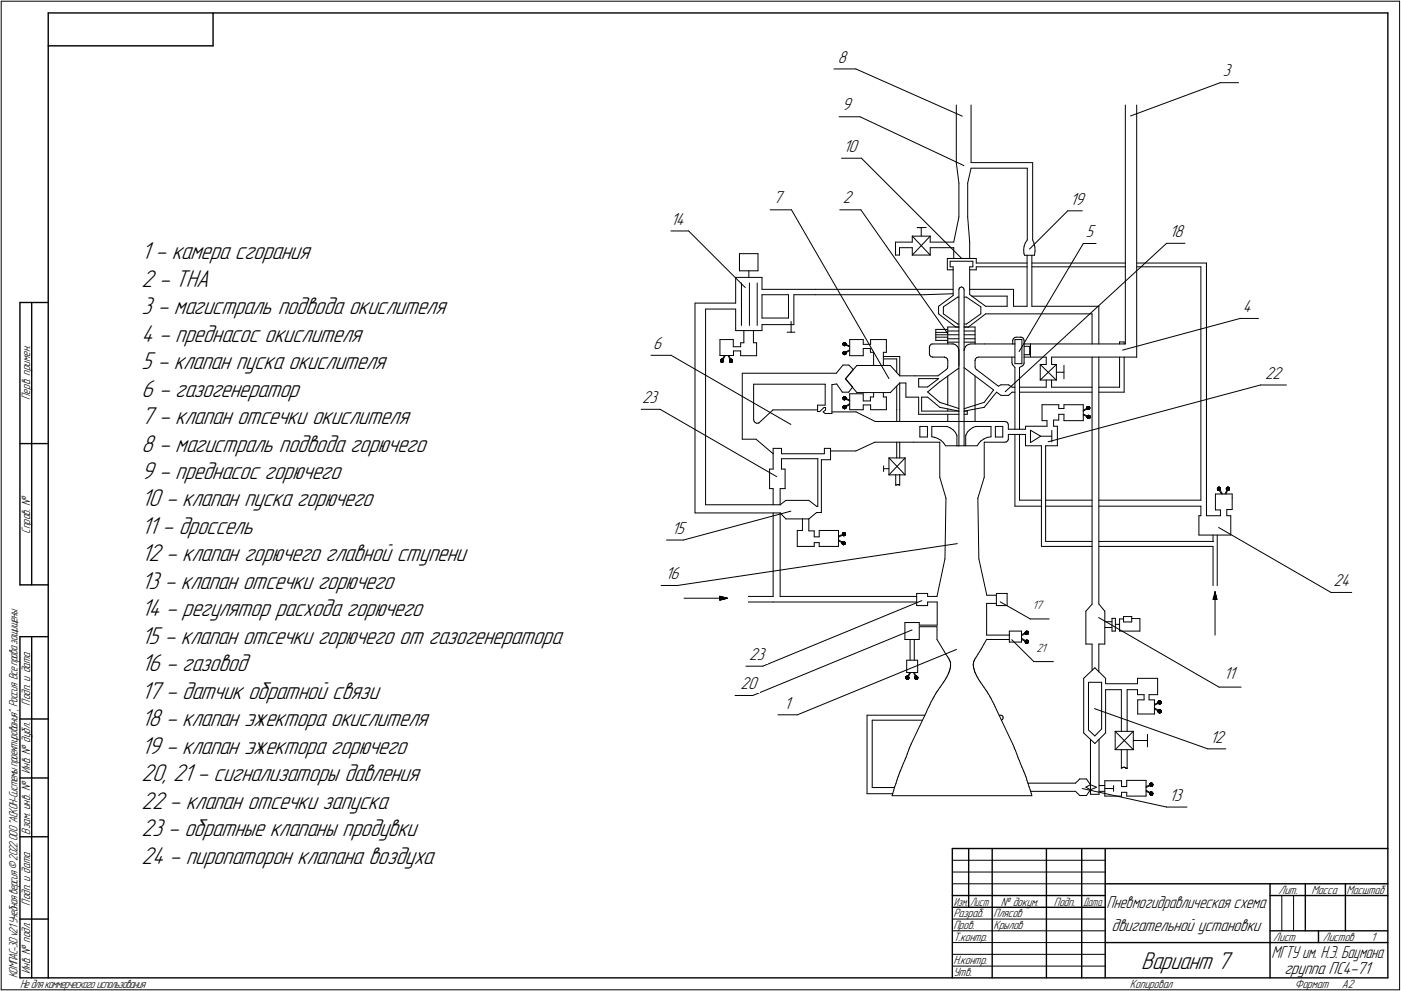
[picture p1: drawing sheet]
<svg xmlns="http://www.w3.org/2000/svg" width="595mm" height="421mm" viewBox="0 0 595 421" stroke-linecap="round" stroke-linejoin="round" font-family="sans-serif">
<defs><g id="words">
<g font-size="10.9">
<text x="60.2" y="110.2">1 - камера сгорания</text>
<text x="60.2" y="121.8">2 - ТНА</text>
<text x="60.2" y="133.5">3 - магистраль подвода окислителя</text>
<text x="60.2" y="145.2">4 - преднасос окислителя</text>
<text x="60.2" y="156.8">5 - клапан пуска окислителя</text>
<text x="60.2" y="168.5">6 - газогенератор</text>
<text x="60.2" y="180.2">7 - клапан отсечки окислителя</text>
<text x="60.2" y="191.8">8 - магистраль подвода горючего</text>
<text x="60.2" y="203.5">9 - преднасос горючего</text>
<text x="60.2" y="215.2">10 - клапан пуска горючего</text>
<text x="60.2" y="226.9">11 - дроссель</text>
<text x="60.2" y="238.5">12 - клапан горючего главной ступени</text>
<text x="60.2" y="250.2">13 - клапан отсечки горючего</text>
<text x="60.2" y="261.9">14 - регулятор расхода горючего</text>
<text x="60.2" y="273.5">15 - клапан отсечки горючего от газогенератора</text>
<text x="60.2" y="285.2">16 - газовод</text>
<text x="60.2" y="296.9">17 - датчик обратной связи</text>
<text x="60.2" y="308.5">18 - клапан эжектора окислителя</text>
<text x="60.2" y="320.2">19 - клапан эжектора горючего</text>
<text x="60.2" y="331.9">20, 21 - сигнализаторы давления</text>
<text x="60.2" y="343.6">22 - клапан отсечки запуска</text>
<text x="60.2" y="355.2">23 - обратные клапаны продувки</text>
<text x="60.2" y="366.9">24 - пиропаторон клапана воздуха</text>
<text x="484.8" y="411.5">Вариант 7</text>
</g>
<g font-size="7.8">
<text x="356" y="26.6">8</text>
<text x="519.4" y="32.5">3</text>
<text x="357.8" y="46.9">9</text>
<text x="358.3" y="64.5">10</text>
<text x="328.6" y="86.4">7</text>
<text x="358.1" y="86.4">2</text>
<text x="454.6" y="86.9">19</text>
<text x="284.9" y="95.5">14</text>
<text x="461.2" y="100.8">5</text>
<text x="496.7" y="100.7">18</text>
<text x="527.9" y="132.6">4</text>
<text x="277.5" y="148.3">6</text>
<text x="537.4" y="160.9">22</text>
<text x="272.8" y="171.2">23</text>
<text x="285.4" y="226.8">15</text>
<text x="282.7" y="246.1">16</text>
<text x="566.5" y="249">24</text>
<text x="318.2" y="280.3">23</text>
<text x="314.6" y="292.8">20</text>
<text x="519.9" y="288.3">11</text>
<text x="333" y="301.1">1</text>
<text x="514.1" y="315.5">12</text>
<text x="496.6" y="340.2">13</text>
<text x="472.2" y="395.7">двигательной установки</text>
<text x="545.6" y="414">группа ПС4-71</text>
</g>
<g font-size="7.7">
<text x="470.1" y="385.7">Пневмогидравлическая схема</text>
<text x="540.1" y="407.1">МГТУ им. Н.Э. Баумана</text>
</g>
<g font-size="5.4">
<text x="12.8" y="169.9" transform="rotate(-90 12.8 169.9)">Перв. примен.</text>
<text x="12.8" y="226.8" transform="rotate(-90 12.8 226.8)">Справ. №</text>
<text x="438.7" y="258.8">17</text>
<text x="440.2" y="277">21</text>
<text x="12.8" y="299.7" transform="rotate(-90 12.8 299.7)">Подп. и дата</text>
<text x="12.8" y="328.8" transform="rotate(-90 12.8 328.8)">Инв. № дубл.</text>
<text x="12.8" y="354.6" transform="rotate(-90 12.8 354.6)">Взам. инв. №</text>
<text x="543.1" y="379.8">Лит.</text>
<text x="557.1" y="379.8">Масса</text>
<text x="572" y="379.8">Масштаб</text>
<text x="12.8" y="384.7" transform="rotate(-90 12.8 384.7)">Подп. и дата</text>
<text x="405" y="389.8">Разраб.</text>
<text x="422" y="389.8">Плясов</text>
<text x="425.2" y="384.8">№ докум.</text>
<text x="447.6" y="384.8">Подп.</text>
<text x="405" y="394.8">Пров.</text>
<text x="422" y="394.8">Крылов</text>
<text x="405" y="399.8">Т.контр.</text>
<text x="540.9" y="399.8">Лист</text>
<text x="561.9" y="399.8">Листов</text>
<text x="582.4" y="399.8">1</text>
<text x="12.8" y="413.8" transform="rotate(-90 12.8 413.8)">Инв. № подл.</text>
<text x="405" y="409.8">Н.контр.</text>
<text x="7.5" y="415.5" transform="rotate(-90 7.5 415.5)">КОМПАС-3Dv21 Учебнаяверсия©2022ООО&quot;АСКОН-Системыпроектирования&quot;, Россия. Всеправазащищены.</text>
<text x="8.5" y="419.8">Недлякоммерческогоиспользования</text>
<text x="405" y="414.8">Утв.</text>
<text x="480" y="419.8">Копировал</text>
<text x="550" y="419.8">Формат</text>
<text x="570" y="419.8">A2</text>
</g>
<g font-size="5.3">
<text x="405.1" y="384.8">Изм.</text>
<text x="412.1" y="384.8">Лист</text>
<text x="460.1" y="384.8">Дата</text>
</g>
</g></defs>
<g fill="#000" stroke="#000" stroke-width=".42">
<path d="M358.1 146h.3zM358.7 173.5h.3zM461.7 173.1h.2zM517.8 207.3h.3zM521.5 207.1h.3zM521.6 207.3h.3zM521.8 208h.3zM435.5 272.8h.3zM385.5 288.4h.2zM385.8 287.8h.3zM389.3 288.4h.3z"/>
<path d="M306.5 153.6h.2zM306.7 153.7h.2z"/>
<path d="M306.1 153.2h.3zM306.2 153.3h.4zM306.4 153.4h.3zM306.6 153.5h.2zM306.7 153.6h.3z"/>
<path d="M306.1 153h.2zM306.2 153.1h.3zM306.4 153.2h.3zM306.5 153.2h.3zM306.7 153.3h.3zM306.8 153.4h.4zM306.9 153.5h.4z"/>
<path d="M306.2 153.6h.2zM306.3 153.7h.3z"/>
<path d="M306.2 152.9h.2zM306.3 153h.3zM306.5 153.1h.2zM306.7 153.2h.2zM306.8 153.2h.3zM307 153.3h.3z"/>
<path d="M306.2 152.8h.3zM306.4 152.9h.3zM306.6 153h.2z"/>
<path d="M306.3 152.7h.3zM306.5 152.8h.2zM306.7 152.9h.2zM306.8 153h.3zM306.9 153.1h.4zM307.1 153.2h.2z"/>
<path d="M306.4 152.7h.3zM306.6 152.7h.2z"/>
<path d="M310.3 153.7h.3zM310.5 153.8h.2z"/>
<path d="M309.9 153.3h.2zM310 153.4h.3z"/>
<path d="M310.4 153.5h.2zM310.6 153.7h.3z"/>
<path d="M309.9 153.1h.2zM310 153.2h.3zM310.2 153.2h.3zM310.3 153.3h.3zM310.5 153.4h.3zM310.6 153.5h.4zM310.7 153.6h.4z"/>
<path d="M310 153.7h.2zM310.1 153.8h.3z"/>
<path d="M310 153h.2zM310.1 153.1h.3zM310.3 153.2h.3zM310.5 153.2h.2zM310.6 153.3h.3zM310.8 153.4h.3z"/>
<path d="M310 152.9h.3zM310.2 153h.3zM310.4 153.1h.2z"/>
<path d="M310.1 152.8h.3zM310.3 152.9h.3zM310.5 153h.2zM310.6 153.1h.3zM310.7 153.2h.4zM310.9 153.2h.2z"/>
<path d="M310.2 152.7h.3zM310.4 152.8h.2z"/>
<path d="M462.4 177.4h.3zM462.5 177.5h.3z"/>
<path d="M517.5 207.3h.2zM517.3 207.4h.3zM517.1 207.5h.4z"/>
<path d="M517.9 207.3h.3zM517.7 207.4h.3z"/>
<path d="M518 207.4h.2zM517.8 207.5h.3zM517.7 207.6h.3zM517.5 207.7h.3zM517.3 207.8h.4zM517.1 207.9h.5z"/>
<path d="M518.1 207.5h.2zM517.8 207.7h.3zM517.7 207.8h.2zM517.4 207.9h.3zM517.2 208h.3z"/>
<path d="M518.2 207.6h.2zM518.1 207.7h.2zM517.9 207.8h.3zM517.7 207.9h.3zM517.7 207.9h.2zM517.5 208h.2zM517.3 208.1h.3z"/>
<path d="M517.6 208.1h.2zM517.4 208.2h.3z"/>
<path d="M518.2 207.9h.2zM518 208h.2z"/>
<path d="M521.3 207.3h.2zM521.1 207.4h.3zM521 207.5h.3z"/>
<path d="M521.7 207.3h.3zM521.5 207.4h.3z"/>
<path d="M521.8 207.4h.3zM521.6 207.5h.3zM521.5 207.6h.3zM521.3 207.7h.3zM521.1 207.8h.4zM521 207.9h.4z"/>
<path d="M521.9 207.5h.2zM521.6 207.7h.3zM521.5 207.8h.2zM521.2 207.9h.3zM521 208h.3z"/>
<path d="M522 207.6h.2zM521.9 207.7h.2zM521.7 207.8h.3zM521.5 207.9h.3zM521.5 207.9h.2zM521.3 208h.2zM521.1 208.1h.3z"/>
<path d="M521.5 208.1h.2zM521.3 208.2h.2z"/>
<path d="M358.1 231h.2zM358 231.1h.2zM357.9 231.2h.2z"/>
<path d="M358.3 227.2h.3zM358.2 227.4h.3zM358.1 227.5h.3z"/>
<path d="M305.7 253.4h.4zM305.7 253.5h.7zM305.7 253.6h1zM305.7 253.7h1.4zM305.7 253.7h1.7zM305.7 253.8h2.1zM305.7 253.9h2.4zM305.7 254h2.7zM305.7 254.1h3.1zM305.7 254.2h3.3zM305.7 254.3h3.1zM305.7 254.3h2.7zM305.7 254.4h2.4zM305.7 254.5h2.1zM305.7 254.6h1.7zM305.7 254.7h1.4zM305.7 254.8h1zM305.7 254.8h.7zM305.7 254.9h.4z"/>
<path d="M516 251.7h.3zM516 251.8h.3zM516 251.9h.3zM516 252h.3zM516 252.1h.4zM516 252.1h.4zM516 252.2h.4zM516 252.3h.4zM515.9 252.4h.6zM515.9 252.5h.6zM515.9 252.6h.6zM515.9 252.6h.6zM515.8 252.7h.8zM515.8 252.8h.8zM515.8 252.9h.8zM515.8 253h.8zM515.7 253.1h.9zM515.7 253.2h.9zM515.7 253.2h.9zM515.7 253.3h.9zM515.6 253.4h1.1zM515.6 253.5h1.1zM515.6 253.6h1.1zM515.6 253.7h1.1zM515.5 253.7h1.3zM515.5 253.8h1.3zM515.5 253.9h1.3zM515.5 254h1.3zM515.5 254.1h1.4zM515.5 254.2h1.4zM515.5 254.3h1.4zM515.5 254.3h1.4zM515.4 254.4h1.6zM515.4 254.5h1.6zM515.4 254.6h1.6z"/>
<path d="M435.9 272.9h.2zM435.8 273h.2zM435.7 273.1h.2z"/>
<path d="M435.9 269.1h.2zM435.8 269.2h.2zM435.7 269.3h.2z"/>
<path d="M384.8 288.2h.3zM385 288.3h.2z"/>
<path d="M384.8 287.9h.3zM385 288h.2zM385.1 288h.3zM385.3 288.1h.3zM385.4 288.2h.3zM385.6 288.3h.2z"/>
<path d="M384.8 287.7h.3zM385 287.8h.2zM385.2 288h.3zM385.4 288h.3zM385.7 288.2h.2z"/>
<path d="M385.3 287.9h.3zM385.5 288h.2zM385.7 288h.2zM385.7 288.1h.3z"/>
<path d="M384.9 287.5h.3zM385.1 287.6h.3zM385.2 287.7h.4zM385.4 287.8h.3zM385.6 287.9h.2zM385.7 288h.3z"/>
<path d="M385.1 287.4h.2zM385.2 287.5h.3z"/>
<path d="M385.2 287.4h.3zM385.4 287.4h.3z"/>
<path d="M388.6 288.2h.3zM388.8 288.3h.2z"/>
<path d="M388.6 287.9h.4zM388.8 288h.2zM389 288h.2zM389.1 288.1h.3zM389.2 288.2h.3zM389.4 288.3h.2z"/>
<path d="M388.6 287.7h.3zM388.8 287.8h.2zM389 288h.3zM389.2 288h.3zM389.5 288.2h.2z"/>
<path d="M389.1 287.9h.3zM389.3 288h.3zM389.5 288h.2zM389.6 288.1h.2z"/>
<path d="M388.7 287.5h.3zM388.9 287.6h.2zM389 287.7h.3z"/>
<path d="M388.8 287.4h.3zM389 287.5h.3zM389.1 287.6h.3zM389.3 287.7h.3zM389.4 287.8h.2zM389.6 287.9h.2z"/>
<path d="M389 287.4h.3zM389.2 287.4h.3z"/>
<path d="M492.4 298.7h.3zM492.3 298.9h.3zM492.3 299h.2z"/>
<path d="M492.4 302.5h.3zM492.3 302.7h.3zM492.3 302.8h.2z"/>
</g>
<g fill="none" stroke="#000" stroke-width=".42">
<path d="M.5 .5v420zM.5 .5h594zM594.5 .5v420zM354.2 29.3h9.4zM363.6 29.3l45.2 20.1zM518.3 35.1h7.8zM356.4 49.6h8.9zM365.3 49.6l44.1 20.8zM406.2 44.6v24.7zM412.5 44.6v24.5zM478 44.6v101.5zM480.2 49.3l38.1-14.2z"/>
<path d="M482.9 44.6v107.1zM357.5 67.2h8.4zM365.9 67.2l42.6 42.6zM406.2 69.3l1.1 8.5zM407.3 77.8v14.4zM411.1 77.8v14.4zM412.5 69.1h26.2zM412.5 71.5h23.9zM412.5 71.5l-1.4 6.3zM436.4 71.5v30.4zM438.7 69.1v32.8zM285 98.1h7.5z"/>
<path d="M292.5 98.1l24.1 24.1zM327.2 89.2h9zM336.2 89.2l41.4 71.7zM356.7 89.2h9zM365.7 89.2l36.9 52.5zM389.6 96.7h1.7zM389.6 96.7h3.8zM391.3 96.7v3.6zM407.3 92.2l-2.2 10.7zM411.1 92.2l.8 10.7zM453.6 89.6h6.1zM312.5 117.9h11.2z"/>
<path d="M312.5 117.9v10.9zM314.1 115.1h7.9zM314.1 107.8v7.3zM314.1 107.8h7.9zM318.1 115.1v2.8zM322 107.8v7.3zM323.7 117.9v5zM380.4 108.4h1.7zM380.4 102.9v5.5zM380.4 102.9h7.1zM382.1 105.2h5.4zM382.1 105.2v3.2z"/>
<path d="M387.5 108.4h7.6zM387.5 105.2v3.2zM387.5 100.3v2.6zM387.5 100.3h7.6zM387.5 100.3l7.6 8.1zM395.1 105.2h10zM395.1 105.2v3.2zM395.1 100.3v2.6zM395.1 102.9h10zM395.1 100.3l-7.6 8.1zM402.4 114.6h2.5zM402.4 109.8v4.8z"/>
<path d="M402.4 109.8h2.7zM403.6 111h9.7zM403.6 111v2.4zM403.6 113.4h1.3zM404.9 114.6v11zM404.9 113.4v1.2zM405.1 105.2v4.6zM405.1 109.8h6.8zM411.9 102.9v6.9zM411.9 109.8h2.8zM411.9 113.4v11.7zM411.9 114.6h2.8z"/>
<path d="M411.9 113.4h1.4zM413.3 111v2.4zM414.7 109.8v2zM414.7 113.4v1.2zM414.7 111.8h21.6zM414.7 113.4h21.6zM434.8 106.1l.1 1.5zM434.9 107.6l.3 .9zM435 104.6l-.2 1.5zM435.2 108.5h4.2zM435.5 103.2l-.5 1.4zM436.3 108.5v21.6z"/>
<path d="M436.4 101.9l-.9 1.3zM437.3 105.8l16.3-16.2zM438.3 108.5v21.6zM438.3 113.4h39.7zM438.3 111.8h39.7zM438.7 101.9l.5 1.3zM439.2 103.2l.4 1.7zM439.6 104.9l.1 1.8zM439.7 106.7l-.3 1.8zM460.2 103.5l-27.3 45.9zM460.2 103.5h5.4zM482.9 113.4h27.2z"/>
<path d="M482.9 111.8h29.6zM495.6 103.4h7.7zM510.1 113.4v99.1zM512.5 111.8v107.3zM295.2 128.8v89.1zM295.2 128.8h17.3zM299.7 131.3v83.2zM299.7 131.3h12.8zM312.5 131.3v9.2zM315 120.2v18.1zM318.3 120.2v18.1zM321.6 120.2v18.1z"/>
<path d="M323.7 137.9v2.6zM323.7 125.2v9.9zM323.7 122.9h22.6zM323.7 125.2h11.2zM323.7 137.9h13.5zM323.7 135.1h11.2zM334.9 125.2v9.9zM336 136.6v4.5zM337.2 125.2h9.1zM337.2 125.2v12.7zM346.3 122.9h58.6zM346.3 125.2h46.3z"/>
<path d="M392.6 125.2l12.3-.4zM397.5 140h5.1zM397.5 140v4.6zM398.7 130.1l6.2-4.5zM398.7 130.1v3.2zM398.7 133.3l7.3 5.6zM400.7 133.3l6.1 4.4zM400.7 130.4v2.9zM400.7 130.4l6.1-4.2zM402.6 138.9v6.5zM402.6 138.9h4.7zM406 138.9h1.3z"/>
<path d="M406.8 137.7h.5zM406.8 126.2h.5zM407.3 123.1v66.5zM407.4 122.7l-.1 .4zM407.8 122.2l.5-.3zM407.8 122.2l-.4 .5zM408.3 121.9l.6 .2zM408.9 122.1l.5 .4zM409.4 122.5l.1 .6zM409.5 138.9h1.9zM409.5 137.7h1zM409.5 123.1v66.3z"/>
<path d="M409.5 126.2h1zM409.5 138.9h4.7zM410.5 137.7l6.1-4.4zM410.5 126.2l6.1 4.2zM411.4 138.9l7.3-5.6zM411.9 122.9h18.6zM411.9 125.1l6.8 5zM412.7 125.8h15.1zM414.2 138.9v6.5zM416.6 130.4v2.9zM418.7 130.1h9.1zM418.7 133.3h45.2z"/>
<path d="M427.8 125.8v4.3zM430.5 122.9v7.2zM430.5 130.1h5.8zM438.3 130.1h28.5zM463.9 133.3v12.8zM466.8 130.1v16zM526.8 135.3h7.8zM276.5 151h8.6zM285.1 151l50.9 29.3zM305.8 144.3h5.7zM305.8 144.3v6.7zM305.8 151h5.8z"/>
<path d="M306.1 153.3l.6 .5zM306.1 153.3h.1M306.1 153.3l.8 .5zM306.1 153.2l.8 .6zM306.1 153.2h.1M306.1 153.2l.9 .6zM306.1 153.1l.9 .7zM306.1 153.1h.1M306.1 153.1l1 .6zM306.1 153l1 .7zM306.1 153h.1M306.1 153l1.1 .7z"/>
<path d="M306.2 153.6l.4 .2zM306.2 153.6h.1M306.2 153.6l.5 .2zM306.2 153.4l.5 .4zM306.2 153.4h.1M306.2 152.9l1 .8zM306.2 152.9h.1M306.2 152.9l1.1 .6zM306.2 153.5h.1M306.4 153.8h.1M306.2 153.7h.1M306.2 153.7l.4 .1z"/>
<path d="M306.2 152.8l1.1 .7zM306.2 152.8h.1M306.2 152.8l1.1 .6zM306.3 152.7h.1M306.3 153.8h.1M306.3 152.7l1 .7zM306.3 152.7l1 .6zM306.6 153.8h.1M306.4 152.7l.9 .6zM306.4 152.7h.1M306.4 152.7l.9 .5zM306.6 152.6h.1"/>
<path d="M306.5 152.6l.8 .6zM306.5 152.6h.1M306.5 152.6l.8 .5zM306.7 152.6h.1M306.5 153.8h.1M306.7 153.8h.1M306.7 152.6l.6 .5zM306.7 152.6l.6 .4zM306.9 153.8h.1M306.7 152.6l.6 .3zM306.8 152.6h.1M306.9 152.6h.1"/>
<path d="M306.8 152.6l.4 .1zM306.8 152.6l.5 .3zM307 152.7h.1M306.8 153.8h.1M307 153.8h.1M307.2 152.7h.1M307.1 152.7h.1M307.1 153.7h.1M307.2 153.7h.1M307.1 153.8h.1M307.2 152.8h.1M307.3 152.9h.1"/>
<path d="M307.3 153.5h.1M307.3 153.4h.1M307.3 153.6h.1M307.3 153h.1M307.3 153.3h.1M307.3 153.2h.1M307.3 153.1h.1M307.8 151l-1 1.6zM308.1 151l-.9 1.7zM309.3 151l.8 1.8zM309.6 151l.8 1.7zM309.9 153.4l.7 .5z"/>
<path d="M309.9 153.4h.1M309.9 153.4l.8 .5zM309.9 153.3l.8 .6zM309.9 153.3h.1M309.9 153.3l.9 .5zM309.9 153.2l.9 .6zM309.9 153.2h.1M309.9 153.2l1 .6zM309.9 153.1l1 .7zM309.9 153.1h.1M309.9 153.1l1.1 .7zM310 153.7l.4 .2z"/>
<path d="M310 153.7h.1M310 153.7l.5 .2zM310 153.5l.5 .4zM310 153.5h.1M310 153.5l.6 .4zM310 153l1 .8zM310 153h.1M310 153l1.1 .6zM310 153.6h.1M310.2 153.8h.1M310 153.8h.1M310 153.8l.4 .1z"/>
<path d="M310 152.9l1.1 .7zM310 152.9h.1M310 152.9l1.1 .6zM310.1 152.8l.3-.1zM310.1 153.8h.1M310.1 152.8l1 .7zM310.1 152.8h.1M310.1 152.8l1 .6zM310.4 153.9h.1M310.2 152.7l.9 .7zM310.2 152.7h.1M310.2 152.7l.9 .5z"/>
<path d="M310.3 152.7l.8 .5zM310.3 152.7h.1M310.5 152.7h.1M310.3 153.9h.1M310.5 153.9h.1M310.6 153.9h.1M310.5 152.7l.6 .5zM310.5 152.7l.6 .4zM310.6 152.7h.1M310.7 153.9h.1M310.6 152.7l.5 .4zM310.6 152.7l.5 .3z"/>
<path d="M310.7 152.7h.1M310.6 152.7l.4 .1zM310.8 152.7h.1M310.8 153.8h.1M310.9 153.8h.1M311 152.8h.1M310.9 152.8h.1M310.9 152.7h.1M311 152.9h.1M311 153.8h.1M311.1 153h.1M311.1 153.6h.1"/>
<path d="M311.1 153.5h.1M311.1 153.1h.1M311 153.7h.1M311.1 153.4h.1M311.1 153.2h.1M311.1 153.3h.1M311.5 144.3v3zM311.5 147.3h3.1zM311.6 149.1v1.9zM311.6 149.1h3zM312.5 140.5h11.2zM314.6 149.1v2z"/>
<path d="M314.6 151.1h6.8zM314.6 145.6v1.7zM314.6 145.6h1.4zM315.3 158.6v28zM315.3 158.6h40zM316 140.5v5.1zM320 140.5v5.1zM320 145.6h1.4zM321.4 145.6v5.5zM334.3 141.1h1.7zM336 141.1h1.7zM358.1 155.1l-2.8 3.5z"/>
<path d="M358.1 155.1h2.5zM358.1 150l.3 .5zM358.1 150h.1M358.1 150l.4 .6zM358.1 149.9l.4 .7zM358.1 149.9h.1M358.1 149.9l.5 .7zM358.1 150.1h.1M358.1 146.3l.3 .4zM358.1 146.3h.1M358.1 146.3l.4 .5zM358.1 146.1l.4 .7z"/>
<path d="M358.1 146.1h.1M358.1 146.1l.5 .7zM358.1 146h.1M358.1 146.5h.1M358.1 146.4h.1M358.1 146.2h.1M358.2 150.4h.1M358.1 150.3l.2 .2zM358.1 150.2l.2 .3zM358.1 150.2h.1M358.1 150.2l.3 .3zM358.1 149.9l.6 .8z"/>
<path d="M358.1 149.7l.6 1zM358.1 149.7h.1M358.1 149.7l.7 .9zM358.1 150.3h.1M358.1 149.8h.1M358.2 146.6h.1M358.1 146.5l.2 .1zM358.1 146.4l.2 .2zM358.1 146.4l.3 .3zM358.1 146l.5 .8zM358.1 146l.6 .9zM358.1 146l.7 .8z"/>
<path d="M358.3 150.5h.1M358.2 149.6l.6 1zM358.2 149.6h.1M358.2 149.6l.8 1zM358.2 149.7h.1M358.3 146.6h.1M358.2 145.8l.6 1zM358.2 145.8h.1M358.2 145.8l.7 1zM358.2 145.9h.1M358.4 150.5h.1M358.3 149.5l.7 1.1z"/>
<path d="M358.3 149.5h.1M358.3 149.5l.8 1zM358.4 149.4h.1M358.4 146.7h.1M358.3 145.7l.6 1.1zM358.3 145.7h.1M358.3 145.7l.8 1.1zM358.4 145.7h.1M358.5 150.6h.1M358.4 149.4l.7 1.1zM358.4 149.4l.8 1.1zM358.5 149.4h.1"/>
<path d="M358.5 146.8h.1M358.4 145.7l.7 1.1zM358.4 145.7l.8 1zM358.6 150.6h.1M358.5 149.4l.7 1.1zM358.6 149.4h.1M358.6 146.8h.1M358.5 145.6l.7 1.1zM358.5 145.6h.1M358.5 145.6l.7 1zM358.6 145.6h.1M358.7 150.7h.1"/>
<path d="M358.7 150.6h.1M358.7 146.9h.1M358.7 146.8h.1M358.6 149.4l.6 1.1zM358.6 149.4l.7 .9zM358.6 145.6l.6 1zM358.6 145.6l.7 1zM358.7 149.4l.6 .9zM358.7 149.4h.1M358.7 149.4l.6 .8zM358.8 149.4h.1M358.8 150.6h.1"/>
<path d="M358.7 145.5l.6 1.1zM358.7 145.5h.1M358.7 145.5l.6 .9zM358.8 145.6h.1M358.8 146.8h.1M359 150.6h.1M358.8 149.4l.5 .8zM358.8 149.4l.5 .7zM359 149.4h.1M358.9 146.8h.1M358.8 145.6l.5 .8zM358.8 145.6l.5 .7z"/>
<path d="M359 145.6h.1M358.9 149.4h.1M359.1 146.8h.1M358.9 145.6h.1M359.1 150.5h.1M359 149.4l.3 .7zM359 149.4l.3 .5zM359.1 149.5h.1M359 145.6l.3 .7zM359 145.6l.3 .6zM359.1 145.7h.1M359.2 150.5h.1"/>
<path d="M359.1 149.5l.2 .4zM359.2 149.6h.1M359.1 149.4h.1M359.1 145.7l.2 .5zM359.1 145.7l.2 .3zM359.2 145.8h.1M359.1 145.6h.1M359.2 149.6l1.7-1zM359.2 149.6l.1 .3zM359.2 149.6l.1 .2zM359.2 149.7h.1M359.2 149.5h.1"/>
<path d="M359.2 146.7h.1M359.2 145.8l.1 .2zM359.2 145.9h.1M359.2 145.7h.1M359.3 149.8h.1M359.2 146.6l1.7 .8zM359.2 146.6h.1M359.3 146h.1M359.3 149.9l1.6-1zM359.3 150.3h.1M359.3 150.2h.1M359.3 150.1h.1"/>
<path d="M359.3 149.9h.1M359.3 149.7h.1M359.3 146.3l-.1 .3zM359.3 146.3l1.6 .8zM359.3 146.6h.1M359.3 146.4h.1M359.3 146.3h.1M359.3 146.2h.1M359.3 146.1h.1M359.3 146.5h.1M360.6 155.1l1.9 1.9zM360.9 151.1h5.8z"/>
<path d="M360.9 144.3v6.8zM360.9 144.3h5.8zM362.5 157l-3.3 4zM364 155.3l-4.8 5.7zM364 155.3h14.2zM366.7 148.1v3zM366.7 144.3v2zM366.7 146.3h3.1zM366.7 148.1h3zM369.7 148.1v1.6zM369.7 149.7h1.4zM369.8 144.3v2z"/>
<path d="M369.8 144.3h6.7zM371.1 149.7v5.6zM375.2 149.7v5.6zM375.2 149.7h1.3zM375.2 152.5h5.7zM375.2 151.5h7zM376.5 144.3v5.4zM378.2 155.3l4 4.4zM380.9 152.5v5.8zM382.2 159.7h6.5zM382.2 151.5v8.2zM388.7 159.7h9.7z"/>
<path d="M394.8 150.3l.2 .7zM394.8 147.4h.1M394.8 147.6v2.7zM395 151l.4 .5zM395.1 146.7l-.3 .7zM395.4 151.5l.7 .2zM395.6 146.2l.6-.1zM395.6 146.2l-.5 .5zM396.1 151.7h.1M396.2 151.7h5zM396.2 146.1h8.3zM397.5 142.2h9.8z"/>
<path d="M397.5 144.6h5.1zM397.5 141.2h5.1zM397.5 143.3h5.1zM398.4 159.7l3.5-2.6zM401.2 151.7h.1M401.2 151.7l.7 .3zM401.9 157.1l.5-.6zM401.9 152l.5 .5zM402.4 152.5l.2 .7zM402.6 155.9l-.2 .6zM402.6 153.2v2.7zM402.6 145.4h4.7z"/>
<path d="M402.6 140.6h4.7zM402.6 143.9h4.7zM402.6 145.4v.7zM402.6 159.8v12.2zM404.5 146.1h.5zM405 146.1l.9 .4zM405.9 146.5l.8 .7zM406.7 147.2l.5 .8zM407.2 148l.1 1zM407.3 149v6.5zM409.5 156.2l12.6 9.5zM409.5 145.4h4.7z"/>
<path d="M409.5 140.6h4.7zM409.5 142.2h4.7zM409.5 143.9h4.7zM409.6 148.4l-.1 .6zM410 147.5l-.4 .9zM410.6 146.7l.9-.4zM410.6 146.7l-.6 .8zM411.5 146.3l.9-.2zM412.4 146.1h5.7zM414.2 155.9l.2 .6zM414.2 153.2v2.7zM414.2 153h.1"/>
<path d="M414.2 145.4v.7zM414.2 159.8v19.3zM414.4 156.5l.4 .6zM414.4 152.4l.6-.5zM414.4 152.4l-.2 .6zM414.8 157.1h.1M414.9 157.1l9.2 7zM415 151.9l.6-.2zM415.6 151.7h15.5zM418.1 146.1h12.1zM429.9 151.7v2.4zM429.9 154.1l.1 .7z"/>
<path d="M430 154.8l.2 .2zM430.2 155l.9 1.1zM430.2 144.7v1.4zM430.2 144.5h.1M430.2 146.1h.9zM430.4 143.9l-.2 .6zM431 143.4l.6-.1zM431 143.4l-.6 .5zM431.1 156.1v26.3zM431.1 144.3v1.8zM431.1 144.3h3zM431.1 154.5h3z"/>
<path d="M431.1 146.1v8.4zM431.6 143.3h2zM433.1 156.1l1.2-.7zM433.1 156.1v26.3zM433.7 143.3h.1M433.7 143.3l.7 .2zM434.1 144.3v10.2zM434.3 155.4l.5-.4zM434.4 143.5l.4 .5zM434.8 144l.2 .7zM435 151.7h9.4zM435 151.7v2.5z"/>
<path d="M435 154.3l-.2 .7zM435 154.3h.1M435 146.1h2.7zM435 146.1v5.6zM435 144.7v1.4zM435 147.2h2.4zM435 150.7h2.4zM437.4 147.2v3.5zM437.7 146.1h40.3zM437.7 146.1v5.6zM441.9 154.9v6.6zM441.9 154.9h2.5z"/>
<path d="M441.9 154.9l6.7 6.6zM444.4 151.7v3.2zM446.7 151.7h36.2zM446.7 151.7v3.2zM446.7 154.9h2zM448.7 154.9v6.6zM448.7 158.2h3.3zM452 155.2v5.8zM463.9 151.7v105zM466.8 151.7v104.9zM475.6 151.7v12.8zM475.6 145.3v.8z"/>
<path d="M475.6 145.3h1.9zM476.8 148.8l50-13.5zM477.5 151.7v14.9zM477.5 145.3v.8zM272.4 173.9h8zM280.4 173.9l49.5 28.6zM320.1 163.2h30.4zM320.1 163.2v15.2zM320.1 178.4l.3 .7zM320.4 179.1l.4 .5zM320.8 179.6l.7 .2zM321.5 179.8l.7-.1z"/>
<path d="M322.2 179.7h.1M322.4 179.7l5.9-5.5zM328.3 174.2h19zM347.3 174.8h.9zM347.3 172.1v2.7zM347.3 172.1h3.2zM348.2 174.8l1.8-1.7zM349.7 175l.8 .7zM349.7 175l1-.8zM350 173.1h.7zM350.5 175.7h2.9zM350.5 163.2v8.9z"/>
<path d="M350.7 173.1v1.1zM353.4 163.4l2-.2zM353.4 163.4v12.3zM353.4 175h10.2zM355.4 163.2l2.4 3.4zM357.8 166.6h2.7zM358.1 173.1l.3 .5zM358.1 173.1h.1M358.1 173.1l.4 .5zM358.1 172.9l.4 .7zM358.1 172.9h.1M358.1 172.9l.5 .7z"/>
<path d="M358.1 173h.1M358.1 169.2l.3 .6zM358.1 169.2h.1M358.1 169.2l.4 .6zM358.1 169.1l.4 .7zM358.1 169.1h.1M358.1 169.1l.5 .7zM358.1 169.4h.1M358.1 169.3h.1M358.2 173.4h.1M358.1 173.2l.2 .3zM358.1 173.1l.2 .4z"/>
<path d="M358.1 172.8l.5 .8zM358.1 172.8h.1M358.1 172.8l.6 .9zM358.1 172.7l.6 1zM358.1 172.7h.1M358.1 172.7l.7 1zM358.2 173.3h.1M358.1 173.2h.1M358.2 169.6h.1M358.1 169.4l.2 .3zM358.1 169.3l.2 .4zM358.1 169.3l.3 .5z"/>
<path d="M358.1 169l.5 .8zM358.1 169h.1M358.1 169l.6 .8zM358.1 168.9l.6 .9zM358.1 168.9h.1M358.1 168.9l.7 .9zM358.2 169.5h.1M358.3 173.5h.1M358.2 172.6l.6 1.1zM358.2 172.6h.1M358.2 172.6l.8 1zM358.3 173.4h.1"/>
<path d="M358.3 169.7h.1M358.2 168.8l.6 1zM358.2 168.8h.1M358.2 168.8l.7 1zM358.3 169.6h.1M358.2 168.7h.1M358.4 173.6h.1M358.3 172.6l.7 1zM358.3 172.6h.1M358.3 172.6l.8 1zM358.4 173.5h.1M358.3 172.5h.1"/>
<path d="M358.4 169.8h.1M358.3 168.7l.6 1.1zM358.3 168.7h.1M358.3 168.7l.8 1.1zM358.4 169.7h.1M358.5 173.6h.1M358.4 172.5l.7 1.1zM358.4 172.5h.1M358.4 172.5l.8 1zM358.5 169.8h.1M358.4 168.7l.7 1.1zM358.4 168.7h.1"/>
<path d="M358.4 168.7l.8 1zM358.6 173.6h.1M358.5 172.4l.7 1.1zM358.5 172.4h.1M358.5 172.4l.7 1zM358.6 172.4h.1M358.6 169.8h.1M358.5 168.6l.7 1.1zM358.5 168.6h.1M358.5 168.6l.7 1zM358.6 168.6h.1M358.7 173.7h.1"/>
<path d="M358.7 169.8h.1M358.6 172.4l.6 1zM358.6 172.4l.7 .9zM358.7 172.4h.1M358.6 168.6l.6 1zM358.6 168.6l.7 .9zM358.7 168.6h.1M358.8 173.7h.1M358.7 172.4l.6 .9zM358.7 172.4l.6 .7zM358.8 172.4h.1M358.8 169.8h.1"/>
<path d="M358.7 168.6l.6 .9zM358.7 168.6l.6 .8zM358.8 168.6h.1M359 173.6h.1M358.8 172.4l.5 .7zM359 172.4h.1M358.8 168.6l.5 .8zM358.8 168.6l.5 .6zM359 168.6h.1M358.9 172.4h.1M358.9 169.8h.1M359.1 169.8h.1"/>
<path d="M358.9 168.6h.1M359.1 173.6h.1M359 172.4l.3 .7zM359 172.4l.3 .6zM359.1 172.5h.1M359 168.6l.3 .6zM359.1 168.7h.1M359.1 172.5l.2 .5zM359.1 172.5l.2 .3zM359.2 172.6h.1M359.1 168.7l.2 .5zM359.1 168.7l.2 .3z"/>
<path d="M359.2 168.7h.1M359.2 161l3 3.4zM359.2 161l4.8 5.8zM359.2 172.6l1.7-1.1zM359.2 172.6l.1 .2zM359.2 173.5h.1M359.2 172.6l.1 .1zM359.2 172.5h.1M359.2 169.7h.1M359.2 168.7l.1 .3zM359.2 168.7l.1 .2zM359.2 168.8h.1"/>
<path d="M359.2 173.4h.1M359.3 172.7h.1M359.2 169.6l1.7 .7zM359.2 169.6h.1M359.3 168.9h.1M359.3 172.8l1.6-.8zM359.3 173.3h.1M359.3 173.1h.1M359.3 173h.1M359.3 172.8h.1M359.3 172.9h.1M359.3 169.2l-.1 .4z"/>
<path d="M359.3 169.2l1.6 .8zM359.3 169.5h.1M359.3 169.4h.1M359.3 169.2h.1M359.3 169h.1M359.3 169.3h.1M360.9 167.3h5.8zM360.9 167.3v6.8zM360.9 174.1h5.8zM362.2 164.4l-1.7 2.2zM363.6 175l8.2 4.1zM364 166.8h14.2z"/>
<path d="M366.7 167.3v3zM366.7 172v2.1zM366.7 172h3.1zM366.7 170.3h3zM369.7 168.7v1.6zM369.7 168.7h1.4zM369.8 172v2.1zM369.8 174.1h6.7zM371.1 166.8v1.9zM371.8 179.1h27.4zM375.2 166.8v1.9zM375.2 168.7h1.3z"/>
<path d="M376.5 168.7v5.4zM380.9 174.1v5zM380.9 164v10.1zM382.2 162.7l-4 4.1zM382.2 174.1v5zM382.2 162.7v11.4zM382.2 162.7h2.6zM384.8 162.7v6zM384.8 168.7h5.4zM390.2 160.9v3.5zM390.2 164.4h3.8zM390.2 168.7v7.3z"/>
<path d="M390.2 176h17.1zM390.2 160.9h8.5zM391.5 174.7h15.8zM391.5 168.7v6zM391.5 168.7h2.5zM394 168.7l5.2 4.4zM394 166.5l5.2 4.4zM394 166.5l5.2-4.3zM394 164.4l4.7-3.5zM399.2 179.1h18.9zM399.2 162.2l8.1-5.8zM399.2 170.9l8.1 2.7z"/>
<path d="M399.2 173.1l8.1 1.6zM402.6 173.7v1zM402.6 176v3.1zM409.5 173.7l8.6-2.8zM409.5 174.7l8.6-1.6zM409.5 174.7h1.4zM409.5 176h1.4zM410.9 174.7v1.3zM418.1 179.1h8.8zM422.1 165.7l-4 5.2zM423.3 166.6l1.9 1.4zM423.3 166.6l-5.2 6.5z"/>
<path d="M424.1 164.1l1.1-.6zM425.2 168h3.2zM425.2 163.5h3.2zM427.1 179.2h.1M427 166.5l68.6-63.1zM427.1 179.2l.6 .1zM427.7 179.3l.5 .6zM428.2 179.9l.1 .6zM428.4 168l1.5-1.4zM428.4 163.5l1.5 1zM429.9 166.6h1.2zM429.9 164.5h1.2z"/>
<path d="M433.1 166.6h30.8zM433.1 164.5h11.3zM441.9 161.5h6.8zM441.9 161.5l6.8-6.6zM442.6 178.7h2.2zM442.6 172v6.7zM442.6 172h7.1zM444.4 161.5v3zM444.8 178.7v2.4zM446.7 161.5v3zM446.7 164.5h17.2zM447.5 178.5h2.2z"/>
<path d="M447.5 178.5v2.6zM449.7 172v1.6zM449.7 173.6h2.3zM449.7 176h2.3zM449.7 176v2.5zM452 172v1.6zM452 172h8.2zM452 178.7h8.2zM452 176v2.7zM460.1 174.3l1.6-.8zM460.2 172v6.7zM460.2 174.7l1.6-1z"/>
<path d="M460.2 175.9l1.7 .9zM460.2 176.3l1.6 .7zM461.6 173.2l.5 .7zM461.6 173.2h.1M461.6 173.2l.4 .7zM461.6 173.4l.4 .5zM461.6 173.4h.1M461.6 173.4l.3 .4zM461.7 173.5h.1M461.7 173.5l.1 .2zM461.7 173.1l.7 .8zM461.7 173.1l.6 .9z"/>
<path d="M461.7 173.1h.1M461.7 173.1l.4 .8zM461.7 173.5l.2 .3zM461.7 173.5l.2 .2zM461.7 173.6l.2 .1zM461.7 173.6h.1M461.8 173.7h.1M461.7 173.7h.1M461.8 172.9l.7 1zM461.8 172.9h.1M461.8 172.9l.6 1zM461.9 173.8h.1"/>
<path d="M461.8 177l.5 .7zM461.8 177h.1M461.8 177l.4 .7zM461.8 177.1l.4 .6zM461.8 177.1h.1M461.8 177.1l.3 .5zM461.9 177.3h.1M461.8 177.2h.1M461.9 172.8l.7 1.1zM461.9 172.8h.1M461.9 172.8l.6 1.1zM461.9 173.7h.1"/>
<path d="M461.9 173.9h.1M461.8 173h.1M461.9 176.8l.6 .9zM461.9 176.8h.1M461.9 176.8l.5 1zM461.9 177l.5 .8zM461.9 177h.1M461.9 177l.4 .7zM461.9 177.3l.2 .3zM461.9 177.3l.1 .2zM461.9 177.4l.1 .1zM461.9 177.4h.1"/>
<path d="M461.9 177.5h.1M461.9 172.8l.8 1zM462.1 173.9h.1M461.9 176.8l-.1 .2zM461.9 176.7l.7 1zM461.9 176.7h.1M461.9 176.7l.6 1zM462 177.6h.1M461.9 176.9h.1M462 172.7l.8 1zM462 172.7h.1M462 172.7l.7 1.1z"/>
<path d="M462 173.9h.1M462 176.6l.8 1zM462 176.6h.1M462 176.6l.6 1.1zM462 177.5h.1M462.1 177.7h.1M462.2 174h.1M462.1 176.5l.8 1.1zM462.1 176.5h.1M462.1 176.5l.7 1.1zM462.1 177.6h.1M462.2 177.7h.1"/>
<path d="M462.2 172.7l.7 1zM462.2 172.7h.1M462.2 172.7l.6 1zM462.3 174h.1M462.2 176.5l.8 1zM462.2 176.5h.1M462.2 176.5l.7 1.1zM462.4 177.8h.1M462.3 172.7l.6 .8zM462.3 172.7h.1M462.3 172.7l.6 1zM462.4 173.9h.1"/>
<path d="M462.3 177.7h.1M462.4 172.7l.5 .7zM462.4 172.7h.1M462.4 172.7l.5 .8zM462.4 176.5l.6 .9zM462.4 176.5h.1M462.4 176.5l.6 1zM462.5 173.9h.1M462.4 176.4l.6 .9zM462.4 176.4h.1M462.4 176.4l.6 1zM462.6 177.7h.1"/>
<path d="M462.4 177.7h.1M462.5 172.7l.4 .6zM462.5 172.7h.1M462.5 172.7l.4 .7zM462.5 176.5l.5 .7zM462.5 176.5h.1M462.5 176.5l.5 .8zM462.5 177.7h.1M462.6 172.8l.3 .3zM462.6 172.8h.1M462.6 172.8l.3 .5zM462.6 173.9h.1"/>
<path d="M462.6 173.8h.1M462.6 176.5h.1M462.7 177.7h.1M462.7 172.9l.2 .2zM462.7 172.9h.1M462.7 173.8h.1M462.7 173.7h.1M462.7 176.5l.3 .6zM462.7 176.5h.1M462.7 176.5l.3 .7zM462.8 173h.1M462.8 173.7h.1"/>
<path d="M462.8 176.6l.2 .4zM462.8 176.6h.1M462.8 176.6l.2 .5zM462.8 177.6h.1M462.9 173.1h.1M462.9 173.3h.1M462.9 173.4h.1M462.9 173.5h.1M462.9 173.7h.1M462.9 173.2h.1M462.9 173.6h.1M462.9 176.7l.1 .2z"/>
<path d="M462.9 176.7h.1M462.9 176.7l.1 .3zM462.9 177.5h.1M463 176.8h.1M463 177.4h.1M463 177.5h.1M462.9 177.6h.1M463 177h.1M463 177.1h.1M463 177.2h.1M463 177.3h.1M463 176.9h.1"/>
<path d="M466.8 166.6h10.7zM466.8 164.5h8.8zM535.4 163.6h11zM315.3 186.6h5.8zM321.1 186.6l7.3 6.2zM326.9 199.3v8.3zM326.9 199.3h1.5zM328.4 192.8v6.5zM328.4 190.5v2.3zM328.4 190.5h3.6zM332 192.8h18.2zM332 194.9h15.4z"/>
<path d="M332 194.9v4.4zM332 199.3h1.5zM332 190.5v2.3zM333.5 199.3v8.3zM347.4 194.9v20.2zM348.9 195.3v22.5zM348.9 195.3h3.9zM350.2 190.5h2.6zM350.2 190.5v2.3zM352.8 190.5v4.8zM352.8 191.6h10.8zM363.6 191.6l8-3.7z"/>
<path d="M371.6 187.9h16.5zM375.3 199.1h2.3zM375.3 198v2.3zM377.6 194.6v7.2zM377.6 194.6h6.9zM377.6 194.6l6.9 7.2zM380.9 187.9v6.7zM382.2 187.9v6.7zM384.5 194.6v7.2zM384.5 194.6l-6.9 7.2zM388.1 187.9h11.1zM390.7 181.2v4.5z"/>
<path d="M390.7 181.2h3.3zM390.7 185.7h3.3zM394 181.2v4.5zM395.8 185.6l1 .2zM395.8 181.2v4.4zM395.8 181.2h6.5zM396.8 185.8l1.5 .5zM398.3 186.3l1.3 .7zM399.2 187.9v14.9zM399.6 187l1.2 1.1zM400.8 188.1l.9 1.3zM401.7 189.4h4.8z"/>
<path d="M402.3 181.2l.2 .1zM402.5 181.3l1.3 .6zM403.8 181.9l1.2 .8zM405 182.7l.9 1.1zM405.9 183.8l.6 1.3zM406.5 185.1v4.3zM406.5 189.4h3.7zM410.2 185.1v4.3zM410.2 189.4h4.9zM410.3 184.8l-.1 .3zM411 183.6l-.7 1.2zM412 182.5l1.2-.8z"/>
<path d="M412 182.5l-1 1.1zM413.2 181.7l1.2-.5zM414.4 181.2h6.6zM415.6 188.6l-.5 .8zM416.6 187.4l1.3-.9zM416.6 187.4l-1 1.2zM417.9 186.5l1.5-.7zM418.1 187.9v14.9zM418.1 187.9h8.8zM419.4 185.8l1.6-.2zM421 181.2v4.4zM422.8 181.2h3.2z"/>
<path d="M422.8 181.2v4.5zM422.8 185.7h3.2zM426 181.2v4.5zM426.9 187.9l.7-.2zM427.6 187.7l.5-.4zM428.3 184.6v1.8zM428.3 180.5v1.9zM428.3 186.6l-.2 .7zM428.3 186.6h.1M428.3 182.4h7.3zM428.3 184.6h7.3zM431.1 184.6v30.5z"/>
<path d="M433.1 184.6v27.9zM435.6 181.1h9.2zM435.6 181.1v1.3zM435.6 184.6v4.8zM435.6 189.4h6.8zM437.7 182.8v5.2zM437.7 182.8l4.3 2.5zM437.7 188l4.3-2.7zM442 185.3h4.8zM442.4 189.4v42.8zM444.2 189.4h5zM444.2 189.4v40.6z"/>
<path d="M445.3 187.7l90.1-24.1zM446.8 182.9v4.9zM447.5 181.1h1.7zM449.2 181.1v8.3zM295.2 217.9h36.2zM299.7 214.5h31.7zM326.9 207.6h1.5zM328.4 217.9v35.5zM328.4 207.6v6.9zM331.4 217.9l2.4 2.6zM331.4 214.5l2.4-1.9zM331.4 207.6h2.1z"/>
<path d="M331.4 207.6v6.9zM331.4 217.9v35.5zM333.8 212.6h9.8zM343.6 212.6l3.3 2.5zM346.9 217.8h2zM346.9 215.1h.5zM377.6 201.8h2.9zM380.5 201.8v4.4zM380.5 206.2h.1M380.5 201.8h1.7zM380.7 206.1l.2-.1zM380.9 206l.3-.1z"/>
<path d="M381.2 205.9h.1M381.3 205.9h.1M381.4 205.9h.1M381.5 205.9h.1M381.6 205.9l.2 .1zM381.8 206h.1M382 206h.1M382.1 206.1h.1M382.2 201.8h2.3zM382.2 201.8v4.3zM399.2 202.8l2.6 8.9zM401.8 211.7l-.4 25.7z"/>
<path d="M415.4 211.7l.4 25.7zM418.1 202.8l-2.7 8.9zM431.1 215.1h11.3zM433.1 212.5h9.3zM444.2 212.5h19.7zM444.2 215.1h19.7zM466.8 212.5h43.3zM466.8 215.1h43.3zM509.3 219.1h.8zM509.3 219.1v8.2zM510.1 215.1v4zM512.5 219.1h5.9z"/>
<path d="M516.3 216.7h2.1zM516.3 209.9v6.8zM516.3 209.9h7.1zM517.1 207.5l.8-.5zM517.1 207.5l.9-.4zM517.1 207.7l.9-.6zM517.1 207.7h.1M517.1 207.7l1-.6zM517.1 207.8l1-.7zM517.1 207.8h.1M517.1 207.8l1.1-.6zM517.1 207.9l1.1-.7z"/>
<path d="M517.1 207.9h.1M517.1 207.9l1.1-.6zM517.2 208h.1M517.2 207.3l.5-.2zM517.2 207.3h.1M517.2 207.3l.5-.3zM517.2 207.4l.5-.4zM517.2 207.4h.1M517.2 207.4l.7-.4zM517.1 207.5h.1M517.2 208l1-.7zM517.2 208l1.1-.7z"/>
<path d="M517.3 208.1h.1M517.3 207.3l.2-.2zM517.3 207.3h.1M517.3 207.3l.4-.2zM517.3 208.1l1-.8zM517.3 208.1l1.1-.7zM517.4 208.2h.1M517.3 207.2h.1M517.4 207.2h.1M517.4 208.2l1-.8zM517.4 208.2l1-.6zM517.5 208.3h.1"/>
<path d="M517.5 208.2h.1M517.7 207.1h.1M517.5 208.3l.9-.7zM517.5 208.3l.9-.6zM517.6 208.3h.1M517.5 207.2h.1M517.7 208.3h.1M517.6 208.3l.8-.6zM517.6 208.3l.8-.5zM517.6 207.1h.1M517.7 207h.1M517.9 207h.1"/>
<path d="M517.7 208.3l.7-.5zM517.7 208.3l.7-.4zM517.8 208.3h.1M517.8 208.3l.6-.4zM517.8 208.3l.5-.3zM518 208.3h.1M517.8 207h.1M517.9 208.3l.3-.2zM517.9 208.3l.9 1.6zM518 207.1h.1M518.1 207.1h.1M518 208.3l.3-.3z"/>
<path d="M518 208.3l.2-.2zM518.1 208.3h.1M518.2 207.2h.1M518.2 208.2h.1M518.1 208.2h.1M518.2 207.3h.1M518.2 207.1h.1M518.2 208.1l1.1 1.8zM518.3 207.3h.1M518.2 208.1h.1M518.2 208.1l-.1 .2zM518.4 207.4h.1"/>
<path d="M518.3 208h.1M518.3 207.4h.1M518.3 207.9h.1M518.4 216.7v2.4zM518.4 207.6h.1M518.4 207.7h.1M518.4 207.8h.1M518.4 207.9h.1M518.4 207.5h.1M521 207.5l.6-.5zM521 207.5l.8-.4zM521 207.7l.8-.6z"/>
<path d="M521 207.7h.1M521 207.7l.9-.6zM521 207.8l.9-.7zM521 207.8h.1M521 207.8l1-.6zM521 207.9l1-.7zM521 207.9h.1M521 207.9l1.1-.6zM521 208h.1M521 207.3l.5-.3zM521 207.3h.1M521 207.4l.5-.4z"/>
<path d="M521 207.4h.1M521 207.4l.6-.4zM521 207.5h.1M521 208l1.1-.7zM521.1 208.1h.1M521.1 219.1h1.7zM521.1 216.5h2.3zM521.1 216.5v2.6zM521.1 207.3l.2-.2zM521.1 207.3h.1M521.1 207.3l.4-.3zM521.1 208.1l1-.8z"/>
<path d="M521.1 208.1l1.1-.7zM521.2 208.2h.1M521.1 207.2h.1M521.2 208.2l-.8 1.7zM521.2 208.2l.3 .1zM521.2 207.2h.1M521.2 208.2l1-.8zM521.2 208.2l1-.6zM521.3 208.2h.1M521.2 207.1h.1M521.5 207h.1M521.3 208.2l.9-.6z"/>
<path d="M521.3 208.2l.9-.5zM521.4 208.3h.1M521.4 208.3l.8-.6zM521.4 208.3l.8-.5zM521.5 208.3h.1M521.4 207.1h.1M521.5 208.3l-.7 1.6zM521.6 207h.1M521.5 208.3l.7-.5zM521.5 208.3l.6-.4zM521.6 208.3h.1M521.8 207.1h.1"/>
<path d="M521.6 208.3l.5-.4zM521.6 208.3l.5-.3zM521.7 208.3h.1M521.8 208.3h.1M521.7 208.3l.4-.3zM521.7 208.3l.4-.2zM521.9 208.3h.1M521.7 207h.1M521.9 207.1h.1M522 207.2h.1M522 208.2h.1M521.9 208.2h.1"/>
<path d="M522.1 207.3h.1M522 207.1h.1M522.1 208.1h.1M522.1 208.1l-.2 .2zM522.1 207.2h.1M522.2 207.4h.1M522.1 208h.1M522.1 207.4h.1M522.1 207.9h.1M522.2 207.6h.1M522.2 207.7h.1M522.2 207.8h.1"/>
<path d="M522.2 207.5h.1M522.2 207.9h.1M522.8 219.1v8.2zM523.4 209.9v1.6zM523.4 211.5v5zM283.1 229.4h7.2zM290.3 229.4l45.7-12.2zM333.8 220.5h7.1zM338.7 225.4h2.2zM338.7 225.4v6.8zM338.7 232.2h7.2zM340.9 220.5v4.9z"/>
<path d="M340.9 220.5h2.7zM343.6 220.5l3.3-2.7zM343.6 225.6h2.3zM343.6 220.5v5.1zM345.9 230.5v1.7zM345.9 230.5h2.1zM345.9 228.1h2.1zM345.9 225.6v2.5zM348 230.5v1.7zM348 232.2h8.2zM348 225.4h8.2zM348 225.4v2.7z"/>
<path d="M356.2 225.4v6.8zM356.2 229.4l1.7 1zM356.2 229.7l1.5 .9zM356.3 228.2l1.7-.9zM356.3 227.8l1.6-.7zM357.7 231h.1M357.7 230.8h.1M357.7 230.7h.1M357.7 230.6h.1M357.7 230.5h.1M357.7 230.9h.1M357.8 231.1h.1"/>
<path d="M357.8 230.5h.1M357.8 230.4h.1M357.9 230.4l-.2 .2zM357.9 231.2h.1M357.9 231.1h.1M357.9 230.3l-.2 .3zM357.9 230.3h.1M357.9 230.4h.1M357.9 227.1l.1 .2zM357.9 227.2h.1M357.9 227h.1M357.9 226.9h.1"/>
<path d="M357.9 226.8h.1M357.9 226.7h.1M358 230.2l-.3 .5zM358 230.2h.1M358 230.2l-.3 .4zM358 230.3h.1M358 227.3h.1M358 227.2h.1M358 226.6h.1M358 226.7h.1M358.1 231.3h.1M358.1 230.2h.1"/>
<path d="M358.1 227.4h.1M358.1 226.5l-.2 .3zM358.1 226.5h.1M358.1 226.5l-.2 .2zM358.2 226.4h.1M358.1 231.4h.1M358.1 230.1l-.4 .7zM358.1 230.1h.1M358.1 230.1l-.4 .6zM358.2 230.1h.1M358.1 227.5h.1M358.1 226.4l-.2 .5z"/>
<path d="M358.1 226.4h.1M358.1 226.4l-.2 .4zM358.2 231.4h.1M358.2 230.1l-.5 .9zM358.2 230.1l-.5 .7zM358.4 230.1h.1M358.2 226.4l-.3 .6zM358.2 226.4l-.3 .5zM358.3 230.1l-.5 1zM358.3 230.1h.1M358.3 230.1l-.6 .9zM358.3 227.6h.1"/>
<path d="M358.4 226.3h.1M358.3 226.3h.1M358.4 231.4h.1M358.5 230.1h.1M358.4 227.6h.1M358.4 226.3l-.5 .9zM358.4 226.3l-.5 .7zM358.6 226.3h.1M358.5 231.4h.1M358.5 230.1l-.6 1zM358.5 230.1l-.7 1zM358.6 230.2h.1"/>
<path d="M358.5 227.6h.1M358.5 226.3l-.5 .9zM358.5 226.3h.1M358.5 226.3l-.6 .9zM358.6 231.3h.1M358.6 230.1l-.7 1.1zM358.6 230.1h.1M358.6 230.1l-.7 1zM358.6 226.3l-.6 1zM358.6 226.3l-.6 .9zM358.6 227.6h.1M358.6 230.2l-.5 1.1z"/>
<path d="M358.6 230.2l-.7 1zM358.7 230.2h.1M358.7 226.4h.1M358.7 231.3h.1M358.7 230.3l-.6 1.1zM358.7 230.3h.1M358.7 230.3l-.6 1zM358.8 230.3h.1M358.7 227.5h.1M358.7 226.3l-.6 1.1zM358.7 226.3h.1M358.7 226.3l-.7 1z"/>
<path d="M358.9 226.5h.1M358.8 231.2h.1M358.8 230.4l-.6 1zM358.8 230.4h.1M358.8 230.4l-.7 1zM358.9 230.4h.1M358.8 227.5h.1M358.8 226.4l-.7 1.1zM358.8 226.4h.1M358.8 226.4l-.7 1zM358.9 231.1h.1M358.9 230.5l-.5 .9z"/>
<path d="M358.9 230.5h.1M358.9 230.5l-.7 .9zM359 230.6h.1M358.9 227.4h.1M358.9 226.5l-.6 1.1zM358.9 226.5l-.8 1zM358.9 227.5h.1M359 226.5h.1M359 230.9l-.2 .3zM359 230.9h.1M359 230.9l-.3 .4zM359 230.8l-.3 .5z"/>
<path d="M359 230.8h.1M359 230.8l-.4 .5zM359 230.7l-.4 .6zM359 230.7h.1M359 230.7l-.5 .7zM359 230.5l-.5 .9zM359 230.5h.1M359 230.5l-.6 .9zM358.9 231h.1M359 227.3h.1M359 226.6l-.6 1zM359 226.6h.1"/>
<path d="M359 226.6l-.7 1zM359 227.4h.1M359.1 226.7h.1M359.1 227.2l-.2 .2zM359.1 226.7l-.5 .9zM359.1 226.7l-.6 .9zM359.1 226.7l-.7 .9zM359.1 227.3h.1M359.1 227.2h.1M359.2 226.8h.1M359.2 227.1l-.3 .3zM359.2 227.1h.1"/>
<path d="M359.2 227.1l-.4 .4zM359.2 227l-.4 .5zM359.2 227h.1M359.2 227l-.5 .5zM359.2 226.9l-.5 .6zM359.2 226.9h.1M359.2 226.9l-.6 .7zM401.4 237.4l-3.4 16zM415.8 237.4l3.4 15.5zM442.4 232.2h21.5zM444.2 230h19.7zM466.8 232.2h48.5z"/>
<path d="M466.8 230h48.7zM509.3 227.3h13.5zM515.3 227.3v2.7zM515.3 232.2v16.6zM517.1 227.3v21.5zM517.7 224.1l47.7 27.6zM280.8 248.8h7zM287.8 248.8l118.9-17.8zM290.6 254.2h18.4zM305.7 253.3l3.3 .9zM305.7 255l3.3-.8zM305.7 253.3v1.7z"/>
<path d="M317.8 253.4h10.6zM317.8 255.8h10.6zM328.4 255.8h61zM331.4 253.4h58zM389.4 257.3h4.6zM389.4 252.1v5.2zM389.4 252.1h4.6zM394 255.8v1.5zM394 252.1v1.3zM394 253.4h4zM394 255.8h4.1zM398.1 255.8v9.8z"/>
<path d="M419.1 256.4h4.1zM419.1 256.4v13.4zM419.2 252.9h4zM423.2 256.4v.9zM423.2 257.3h4.6zM423.2 252.1h4.6zM423.2 252.1v4.3zM424.9 255.7l12.7 7.3zM427.8 252.1v5.2zM461.3 259.7v13.9zM463.9 256.7l-2.6 3zM466.8 256.6l2.5 3.1z"/>
<path d="M469.3 259.7v13.9zM515.3 254.7h1.7zM516.1 251.4v18.4zM516.1 251.4l-.8 3.3zM516.1 251.4l.9 3.3zM565.4 251.7h8.8zM384.4 271.7h6.1zM384.4 264.5v7.2zM384.4 264.5h6.1zM386.6 271.7v8.8zM388.4 271.7v8.8zM390.5 266.3h7.5z"/>
<path d="M390.5 265.6h7.6zM390.5 266.3v5.4zM390.5 264.5v1.1zM398 266.3v5.4zM398 271.7l3.2 5.2zM401.2 276.9l.5 1zM401.7 277.9l.7 1zM402.4 278.9l.4 .5zM402.8 279.4l.3 .5zM403.1 279.9l.1 .3zM414.2 279.9l-.2 .3zM414.5 279.4l-.3 .5z"/>
<path d="M414.9 278.9l-.4 .5zM415.5 277.9l-.6 1zM416.1 276.9l-.6 1zM416.7 275.8l-.6 1.1zM417.3 274.8l-.6 1zM417.9 273.7l-.6 1.1zM419.1 271.7l-1.2 2zM419.1 271.7h9.7zM419.1 269.8h9.7zM428.8 268.1h5.1zM428.8 272.8h5.1zM428.8 268.1v4.7z"/>
<path d="M429.8 271.8l9.4 9.3zM433.9 268.1v4.7zM433.9 271.2l1.8 1zM433.9 271.6l1.6 .9zM433.9 270l1.8-.8zM433.9 269.7l1.6-.8zM435.5 272.8h.1M435.5 272.7h.1M435.5 272.6h.1M435.5 272.5h.1M435.6 272.4h.1M435.5 268.9l.2 .3z"/>
<path d="M435.5 269.1h.1M435.5 268.9h.1M435.5 268.8h.1M435.5 268.6h.1M435.6 268.6h.1M435.5 269h.1M435.6 273h.1M435.6 272.3h.1M435.6 269.2h.1M435.6 268.5h.1M435.7 272.2l-.2 .3zM435.7 273.1h.1"/>
<path d="M435.7 273h.1M435.7 272.2h.1M435.7 269.3h.1M435.7 269.2h.1M435.7 268.4l-.2 .2zM435.7 268.4h.1M435.7 268.5h.1M435.8 272.1l-.3 .5zM435.8 272.1h.1M435.8 272.1l-.3 .4zM435.9 272.1h.1M435.8 268.3l-.3 .5z"/>
<path d="M435.8 268.3h.1M435.8 268.3l-.3 .3zM435.8 268.4h.1M435.9 273.2h.1M435.9 272h.1M435.9 269.4h.1M435.9 268.2h.1M435.9 268.3h.1M435.9 272l-.4 .7zM435.9 272l-.4 .6zM436 272h.1M435.9 268.2l-.4 .7z"/>
<path d="M435.9 268.2l-.4 .6zM436 268.2h.1M436 273.3h.1M436 272l-.5 .8zM436 272l-.5 .7zM436.2 272h.1M436 269.5h.1M436 268.2l-.5 .9zM436 268.2l-.5 .7zM436.2 268.2h.1M436.1 272l-.5 1zM436.1 272h.1"/>
<path d="M436.1 272l-.6 .8zM436.1 268.2l-.5 1zM436.1 268.2h.1M436.1 268.2l-.6 .9zM436.2 273.3h.1M436.3 272h.1M436.2 269.5h.1M436.3 268.2h.1M436.3 272l-.6 1zM436.3 272l-.7 1zM436.3 273.2h.1M436.5 272h.1"/>
<path d="M436.3 268.2l-.6 1zM436.3 268.2l-.7 1zM436.3 269.5h.1M436.5 268.3h.1M436.4 273.2h.1M436.3 273.3h.1M436.4 272l-.7 1.1zM436.4 272h.1M436.4 272l-.7 1zM436.4 269.4h.1M436.4 268.2l-.7 1.1zM436.4 268.2h.1"/>
<path d="M436.4 268.2l-.7 1zM436.5 273.2h.1M436.5 272.1l-.6 1.1zM436.5 272.1h.1M436.5 272.1l-.8 1zM436.5 268.3l-.6 1.1zM436.5 268.3l-.8 1zM436.5 269.4h.1M436.5 272.2l-.6 1zM436.5 272.2h.1M436.5 273.1h.1M436.6 272.2h.1"/>
<path d="M436.5 268.4l-.6 1zM436.5 268.4h.1M436.5 269.3h.1M436.6 268.4h.1M436.6 273.1h.1M436.6 272.3l-.6 1zM436.6 272.3h.1M436.6 272.3l-.7 .9zM436.6 273h.1M436.7 272.3h.1M436.6 269.3h.1M436.6 268.5l-.6 1z"/>
<path d="M436.6 268.5h.1M436.6 268.5l-.7 .9zM436.7 268.5h.1M436.7 273h.1M436.7 272.9l-.1 .2zM436.7 272.4l-.5 .9zM436.7 272.4h.1M436.7 272.4l-.7 .9zM436.7 272.9h.1M436.8 272.5h.1M436.7 269.2h.1M436.7 268.6l-.5 .9z"/>
<path d="M436.7 268.6h.1M436.7 268.6l-.7 .9zM436.7 269.1h.1M436.8 268.6h.1M436.8 272.8l-.2 .3zM436.8 272.8h.1M436.8 272.8l-.3 .4zM436.8 272.7l-.3 .5zM436.8 272.7h.1M436.8 272.7l-.4 .5zM436.8 272.5l-.4 .7zM436.8 272.5l-.5 .8z"/>
<path d="M436.8 272.5l-.6 .8zM436.8 272.6h.1M436.8 269l-.2 .3zM436.8 269h.1M436.8 269l-.3 .4zM436.8 268.9l-.3 .5zM436.8 268.9h.1M436.8 268.9l-.4 .5zM436.8 268.7l-.4 .7zM436.8 268.7h.1M436.8 268.7l-.5 .8zM436.8 268.6l-.5 .9z"/>
<path d="M436.8 268.6l-.6 .9zM436.8 268.8h.1M437.6 263h8.1zM461.3 273.6h2.6zM463.9 273.6v11.2zM466.7 262.4l51.1 29.5zM466.8 273.6h2.5zM466.8 273.6v11.8zM469.3 266.6h3.1zM469.3 264.2h3.1zM472.4 268.1h1.4zM472.4 262.7v5.4z"/>
<path d="M472.4 262.7h1.4zM473.8 262.7v5.4zM473.9 265.3h1.7zM475.6 263v5.1zM475.6 263h1.7zM475.6 268.1h8.6zM477.3 264.2h3.4zM477.3 262h3.4zM477.3 262v2.2zM480.7 262v2.2zM480.7 262.8h3.5zM484.2 262.8v5.3z"/>
<path d="M312.3 295.5h7.5zM316.8 283h7.2zM319.8 295.5l67.6-27.9zM324 283l67.6-27.8zM384.8 288.2l.6 .3zM384.8 288.2h.1M384.8 288.2l.7 .3zM384.8 288l.7 .5zM384.8 288h.1M384.8 288l.8 .5zM384.8 288l.9 .5zM384.8 287.9l.9 .6z"/>
<path d="M384.8 287.9h.1M384.8 287.9l1 .6zM384.8 287.7l1 .8zM384.8 287.7h.1M384.8 287.7l1.1 .7zM384.9 288.3l.3 .2zM384.9 288.3h.1M384.9 288.3l.5 .2zM384.9 287.6l1 .8zM384.9 287.6h.1M384.9 287.6l1.1 .7zM384.9 287.5l1.1 .8z"/>
<path d="M384.9 287.5h.1M384.9 287.5l1.1 .6zM385.1 287.4h.1M385 288.4l.1 .1zM385 288.4h.1M385 288.4l.2 .1zM385.1 288.5h.1M385.1 287.4l.9 .7zM385.1 287.4l1 .6zM385.1 285.7h4.7zM385.1 280.5v5.2zM385.1 280.5h4.7z"/>
<path d="M385.2 288.5h.1M385.2 287.4h.1M385.4 288.5h.1M385.2 287.4l.9 .6zM385.2 287.4l.9 .4zM385.3 287.3l.8 .5zM385.3 287.3h.1M385.3 287.3l.7 .4zM385.5 287.3h.1M385.3 288.5h.1M385.5 288.5h.1M385.6 288.5h.1"/>
<path d="M385.5 287.3l.5 .4zM385.5 287.3l.4 .3zM385.6 287.4h.1M385.6 287.4h.2zM385.7 288.5h.1M385.6 287.4l.3 .2zM385.6 287.4l.3 .1zM385.7 287.4h.1M385.7 287.4l.2 .1zM385.8 287.4h.1M385.8 288.5h.1M385.8 288.4h.1"/>
<path d="M385.9 287.5h.1M385.9 288.4h.1M385.9 287.6h.1M385.9 288.3h.1M386 287.6h.1M386 288.3h.1M386 288.1h.1M386.1 288h.1M386 287.7h.1M386 288.2h.1M386.1 287.9h.1M386.1 287.8h.1"/>
<path d="M386.5 285.7l-.9 1.7zM386.8 285.7l-1 1.7zM388 285.7l.9 1.7zM388.4 285.7l.7 1.6zM388.6 288.2l.6 .3zM388.6 288.2h.1M388.6 288.2l.7 .3zM388.6 288l.7 .5zM388.6 288h.1M388.6 288l.8 .5zM388.6 288l1 .5zM388.6 287.9l1 .6z"/>
<path d="M388.6 287.9h.1M388.6 287.7l1 .8zM388.6 287.7h.1M388.6 287.7l1.1 .7zM388.6 288.1h.1M388.7 288.3l.3 .2zM388.7 288.3h.1M388.7 288.3l.5 .2zM388.7 287.6l1 .8zM388.7 287.6h.1M388.7 287.6l1.1 .7zM388.7 287.5l1.1 .8z"/>
<path d="M388.7 287.5h.1M388.7 287.5l1.1 .6zM388.8 288.4l.2 .1zM388.8 288.4h.1M388.8 287.4l1 .7zM388.8 287.4h.1M388.8 287.4l1 .6zM389 287.4h.1M388.9 287.4l.2-.1zM388.9 288.5h.1M389 288.5h.1M389 287.4l.8 .6z"/>
<path d="M389 287.4l.9 .6zM389.2 288.5h.1M389 287.4l.8 .4zM389.1 287.3l.7 .5zM389.1 287.3h.1M389.1 287.3l.7 .4zM389.3 287.3h.1M389.1 288.5h.1M389.3 288.5h.1M389.4 288.5h.1M389.3 287.3l.5 .4zM389.3 287.3l.4 .3z"/>
<path d="M389.4 287.4h.1M389.6 288.5h.1M389.4 287.4l.3 .2zM389.4 287.4l.2 .1zM389.5 287.4h.1M389.6 287.4h.1M389.5 287.4l.1 .1zM389.5 288.5h.1M389.6 287.5h.1M389.6 288.4h.1M389.7 287.5h.1M389.7 288.4h.1"/>
<path d="M389.7 287.6h.1M389.7 288.3h.1M389.8 287.6h.1M389.8 280.5v5.2zM389.8 288.3h.1M389.8 288.1h.1M389.8 288h.1M389.9 288h.1M389.8 287.8h.1M389.8 287.7h.1M389.8 288.2h.1M389.9 287.9h.1"/>
<path d="M395.1 299.2l-.6 1.1zM395.6 298.1l-.5 1.1zM396.2 297.1l-.6 1zM396.4 296.6l-.2 .5zM396.7 296.1l-.3 .5zM397 295.5l-.3 .6zM397.3 295l-.3 .5zM397.6 294.5l-.3 .5zM397.9 294l-.3 .5zM398.3 293.5l-.4 .5zM398.6 293l-.3 .5zM399.3 292l-.7 1z"/>
<path d="M400 291.1l-.7 .9zM400.6 290.1l-.6 1zM401 289.6l-.4 .5zM401.3 289.1l-.3 .5zM401.7 288.5l-.4 .6zM401.9 288l-.2 .5zM402.3 287.5l-.4 .5zM402.5 286.9l-.2 .6zM402.8 286.4l-.3 .5zM402.9 286.1l-.1 .3zM403 285.8l-.1 .3zM403.1 285.6l-.1 .2z"/>
<path d="M403.2 280.2l.2 .3zM403.3 285.2l-.2 .4zM403.4 280.5v.3zM403.4 284.9l-.1 .3zM403.4 280.8l.2 .2zM403.4 284.6v.3zM403.5 284.3l-.1 .3zM403.6 281l.1 .3zM403.6 284.1l-.1 .2zM403.7 281.3l.1 .3zM403.7 283.4v.3zM403.7 283.7l-.1 .4z"/>
<path d="M403.8 281.6v.3zM403.8 281.9v.3zM403.8 282.2v.2zM403.8 282.4v.4zM403.8 282.8v.2zM403.8 283l-.1 .4zM413.4 282.2v.2zM413.4 282.4v.4zM413.4 282.8l.1 .2zM413.5 281.6v.3zM413.5 281.9l-.1 .3zM413.5 283v.4z"/>
<path d="M413.5 283.4l.1 .3zM413.6 281.3l-.1 .3zM413.6 283.7l.1 .4zM413.7 281l-.1 .3zM413.7 284.1l.1 .2zM413.8 280.8l-.1 .2zM413.8 284.3l.1 .3zM413.9 284.6v.3zM413.9 280.5l-.1 .3zM413.9 284.9l.1 .3zM414 280.2l-.1 .3zM414 285.2l.1 .4z"/>
<path d="M414.1 285.6l.2 .2zM414.3 285.8l.1 .3zM414.4 286.1l.1 .3zM414.5 286.4l.3 .5zM414.8 286.9l.2 .6zM415 287.5l.4 .5zM415.4 288l.2 .5zM415.6 288.5l.4 .6zM416 289.1l.3 .5zM416.3 289.6l.3 .5zM416.6 290.1l.7 1zM417.3 291.1l.7 .9z"/>
<path d="M418 292l.7 1zM418.7 293l.3 .5zM419 293.5l.4 .5zM419.4 294l.2 .5zM419.6 294.5l.3 .5zM419.9 295l.4 .5zM420.3 295.5l.2 .6zM420.5 296.1l.4 .5zM420.9 296.6l.2 .5zM421.1 297.1l.5 1zM421.6 298.1l.6 1.1zM422.2 299.2l.5 1.1z"/>
<path d="M439.2 281.1h8.3zM460.3 288.2v23.2zM460.3 288.2l4.8-4.5zM462.4 289.9v20.2zM462.4 289.9h5.6zM465.1 283.7l4.5 4.5zM468 289.9v19.8zM469.6 293h6.7zM469.6 290.5h13.6zM469.6 293v18.4zM469.6 288.2v2.3zM476.3 293v17.7z"/>
<path d="M478.8 293v17.7zM478.8 293h4.4zM483.2 293v2.1zM483.2 295.1h2.8zM483.2 288.2h8.5zM483.2 288.2v2.3zM483.3 297.3h2.7zM483.3 297.3v6.1zM486 295.1v2.2zM488.1 297.3h2.3zM488.1 295.1v2.2zM488.1 295.1h3.6z"/>
<path d="M490.4 297.3v6.1zM490.4 299.6l1.7-.8zM490.4 299.3l1.6-.8zM491.7 288.2v6.9zM492 298.5l.1 .3zM492 298.7h.1M492 298.6h.1M492 298.4h.1M492 298.3h.1M492 298.1h.1M492 298.2h.1M492.1 298.8h.1"/>
<path d="M492.1 298h.1M492.1 298.1h.1M492.2 298.9h.1M492.2 297.9l-.2 .4zM492.2 297.9h.1M492.2 297.9l-.2 .2zM492.3 299h.1M492.3 297.9l-.3 .5zM492.3 297.9h.1M492.3 297.9l-.3 .4zM492.4 297.8h.1M492.4 299h.1"/>
<path d="M492.5 297.8h.1M492.5 299h.1M492.5 297.8l-.5 .8zM492.5 297.8l-.5 .6zM492.7 297.8h.1M492.6 299h.1M492.6 297.8l-.6 .9zM492.6 297.8h.1M492.6 297.8l-.6 .8zM492.7 297.8l-.6 1zM492.7 297.8l-.7 .9zM492.8 297.8h.1"/>
<path d="M492.8 299h.1M492.8 297.9h.1M492.8 297.8l-.6 1.1zM492.8 297.8l-.7 1zM493 297.9h.1M492.9 299h.1M492.9 297.9l-.6 1.1zM492.9 297.9h.1M492.9 297.9l-.7 1zM493 298.9l.2-.2zM493 298.9h.1M493 297.9l-.6 1.1z"/>
<path d="M493 297.9l-.7 1.1zM493.1 297.9h.1M493.1 298.8h.1M493.1 298l-.6 1zM493.1 298h.1M493.1 298l-.7 1zM493.2 298.2h.1M493.1 298.1h.1M493.2 298.6l-.2 .3zM493.2 298.6h.1M493.2 298.6l-.3 .4zM493.2 298.2l-.4 .8z"/>
<path d="M493.2 298.2l-.6 .8zM493.2 298.1l-.6 .9zM493.2 298.1h.1M493.2 298.1l-.7 .9zM493.3 298.3h.1M493.3 298.4l-.4 .6zM493.3 298.4h.1M493.3 298.4l-.5 .6zM493.3 298.5h.1M517.8 291.9h9.4zM330.5 303.7h8.3zM338.8 303.7l67.5-27.8z"/>
<path d="M368.3 303.9h24.6zM368.3 303.9v33.3zM370.5 306h21.3zM370.5 306v28.6zM385.9 318.9l-.5 1.4zM386.2 318.2l-.3 .7zM386.4 317.5l-.2 .7zM386.8 316.8l-.4 .7zM387 316.1l-.2 .7zM393.5 302.5l-6.5 13.6zM394 301.4l-.5 1.1zM394.5 300.3l-.5 1.1z"/>
<path d="M422.7 300.3l.5 1.1zM423.2 301.4l.6 1.1zM423.8 302.5l6.4 13.6zM424.4 303.9h.8zM425.2 303.9l.5 .1zM425.4 306l.5-.4zM425.7 304l.3 .5zM426 304.5l.1 .6zM426.1 305.1l-.2 .5zM430.2 316.1l.3 .7zM430.5 316.8l.3 .7zM430.8 317.5l.2 .7z"/>
<path d="M431 318.2l.4 .7zM431.4 318.9l.5 1.4zM460.3 311.4l4.8 4.5zM462.4 310.1l2.7 2.6zM463.2 314.1v19.3zM464.9 301.1l48.2 17.1zM465.1 315.9l4.5-4.5zM466.9 314.1v23.4zM468 309.7l-2.9 3zM473.7 310.7h2.6zM473.7 310.7v7.8zM473.7 318.5h7.7z"/>
<path d="M473.7 310.7l7.7 7.8zM476.3 318.5v7.9zM476.3 310.7h2.5zM478.8 310.7h2.6zM478.8 318.5v7.9zM481.4 310.7v7.8zM481.4 310.7l-7.7 7.8zM481.4 314.6h6zM483.3 303.4h7.1zM487.4 312v5.3zM490.4 300.8l1.8 1zM490.4 301.2l1.6 .9z"/>
<path d="M492 302.5h.1M492 302.4h.1M492 302.3h.1M492 302.2h.1M492 302.1h.1M492 301.9h.1M492 302h.1M492.1 302.6h.1M492.1 301.8h.1M492.2 301.8l-.2 .3zM492.2 302.7h.1M492.2 301.8h.1"/>
<path d="M492.2 301.8l-.2 .1zM492.3 302.8h.1M492.3 301.7l-.3 .5zM492.3 301.7h.1M492.3 301.7l-.3 .4zM492.4 301.6h.1M492.3 301.6l-.3 .7zM492.3 301.6h.1M492.3 301.6l-.3 .6zM492.4 302.9h.1M492.5 301.6h.1M492.5 302.9h.1"/>
<path d="M492.5 301.6l-.5 .8zM492.5 301.6l-.5 .7zM492.7 301.6h.1M492.6 302.9h.1M492.6 301.6l-.6 .9zM492.6 301.6h.1M492.6 301.6l-.6 .8zM492.7 301.6l-.6 1zM492.7 301.6l-.7 .9zM492.8 301.6h.1M492.8 301.7h.1M492.8 302.8h.1"/>
<path d="M492.8 302.9h.1M492.8 301.6l-.6 1.1zM492.8 301.6l-.7 1zM493 301.7h.1M492.9 302.8h.1M492.9 301.7l-.6 1.1zM492.9 301.7h.1M492.9 301.7l-.7 1zM493 302.7l.2-.2zM493 302.7h.1M493 301.8l-.6 1.1zM493 301.8h.1"/>
<path d="M493 301.8l-.7 1zM493.1 301.8h.1M493.1 302.6h.1M493.1 301.8l-.6 1.1zM493.1 301.8l-.7 1.1zM493.2 302h.1M493.2 302.3l-.2 .4zM493.2 302.3h.1M493.2 302.3l-.3 .5zM493.2 302l-.4 .9zM493.2 302l-.6 .9zM493.2 301.9l-.6 1z"/>
<path d="M493.2 301.9h.1M493.2 301.9l-.7 1zM493.2 302.4h.1M493.3 302.1h.1M493.3 302.3l-.4 .5zM493.3 302.3h.1M493.3 302.3l-.5 .5zM493.3 302.2l-.5 .6zM493.3 302.2h.1M493.3 302.2l-.5 .7zM513.1 318.2h7.6zM368.3 337.2h10.9z"/>
<path d="M370.5 334.6h9.5zM379 338.1h59.3zM379.2 337.1l-.2 1zM379.6 335.7l-.4 1.4zM380.1 334.3l-.5 1.4zM380.6 332.9l-.5 1.4zM381 331.5l-.4 1.4zM381.3 330.7l-.3 .8zM381.5 330l-.2 .7zM381.8 329.4l-.3 .6zM382 328.6l-.2 .8zM382.3 327.9l-.3 .7z"/>
<path d="M382.6 327.2l-.3 .7zM383.1 325.9l-.5 1.3zM383.7 324.4l-.6 1.5zM384.3 323.1l-.6 1.3zM384.6 322.4l-.3 .7zM384.9 321.7l-.3 .7zM385.4 320.3l-.5 1.4zM431.9 320.3l.5 1.4zM432.4 321.7l.2 .7zM432.6 322.4l.4 .7zM433 323.1l.5 1.3zM433.5 324.4l.6 1.5z"/>
<path d="M434.1 325.9l.6 1.3zM434.7 327.2l.2 .7zM434.9 327.9l.4 .7zM435.3 328.6l.2 .8zM435.5 329.4l.3 .6zM435.8 330l.2 .7zM436 330.7l.2 .8zM436.2 331.5l.5 1.4zM436.7 332.7h20.2zM436.7 332.9l.4 1.4zM437.1 334.3l.5 1.4zM437.6 335.7l.5 1.4z"/>
<path d="M437.7 336.2h19.2zM438.1 337.1l.2 1zM456.9 336.2l1.7 1.8zM458.6 331l-1.7 1.7zM458.6 331h2.9zM458.6 338h2.9zM459.7 335l35.9 7.9zM461.3 334.4l1.9-1zM461.3 334.4l1.9 1.1zM461.5 331l1.7 2.4zM463.2 333.4l2.6 1zM463.2 335.5l-1.7 2.5z"/>
<path d="M463.2 335.5l2.6-1zM463.2 337.5h3.7zM463.2 335.5v2zM463.2 333.4v2.1zM466.9 333.8h2.4zM466.9 336.2h2.4zM469.3 338.2h7.1zM469.3 331.7h7.1zM469.3 335h3.7zM469.3 331.7v6.5zM473 333.8v2.4zM476.3 326.4h.1"/>
<path d="M476.4 336.6v1.6zM476.4 336.6h2.2zM476.4 334.2h2.2zM476.4 331.7v2.5zM476.4 326.3h.1M476.5 326.3h.1M476.7 326.2h.1M476.8 326.1l.3-.1zM477.1 326h.3zM477.4 326h.1M477.5 326h.1M477.6 326h.1"/>
<path d="M477.8 326.1h.1M477.9 326.1h.1M478 326.1h.1M478 326.2h.1M478.1 326.2h.1M478.2 326.3h.1M478.3 326.4h.1M478.4 326.4h.1M478.5 326.4h.1M478.5 326.5h.1M478.6 336.6v1.6zM478.6 338.2h8.2z"/>
<path d="M478.6 331.6h8.2zM478.6 331.6v2.6zM478.6 326.5h.1M478.7 326.4h.1M478.8 326.4h.1M486.8 331.6v6.6zM486.8 335.8l1.7 .9zM486.8 336.1l1.6 1zM486.8 334.6l1.7-.8zM486.8 334.2l1.6-.7zM488.4 337.1h.1M488.4 337.2h.1"/>
<path d="M488.4 337.5h.1M488.4 337.4h.1M488.4 337h.1M488.4 336.9h.1M488.4 337.3h.1M488.4 333.5l.1 .3zM488.4 333.7h.1M488.4 333.6h.1M488.4 333.4h.1M488.4 333.3h.1M488.4 333.2h.1M488.4 333.1h.1"/>
<path d="M488.5 336.7l-.1 .4zM488.5 337.6h.1M488.5 336.8h.1M488.5 333.8h.1M488.5 333h.1M488.6 337.7h.1M488.6 336.7l-.2 .3zM488.6 336.7h.1M488.6 336.7l-.2 .2zM488.6 333.8h.1M488.6 332.9l-.2 .3zM488.6 332.9h.1"/>
<path d="M488.6 332.9l-.2 .2zM488.7 337.7h.1M488.7 336.6l-.3 .5zM488.7 336.6h.1M488.7 336.6l-.3 .4zM488.9 336.5h.1M488.7 333.9h.1M488.7 332.8l-.3 .5zM488.7 332.8h.1M488.7 332.8l-.3 .4zM488.9 332.7h.1M488.8 337.8h.1"/>
<path d="M488.8 336.5l-.4 .7zM488.8 336.5h.1M488.8 336.5l-.4 .6zM488.8 334h.1M488.8 332.8l-.4 .6zM488.8 332.8h.1M488.8 332.8l-.4 .5zM488.9 337.8h.1M488.9 336.5l-.5 .9zM488.9 336.5l-.5 .7zM489 336.5h.1M488.9 334h.1"/>
<path d="M488.9 332.7l-.5 .9zM488.9 332.7l-.5 .7zM489 332.7h.1M489 337.8h.1M489 336.5l-.6 1zM489 336.5l-.6 .9zM489.2 336.5h.1M489 334h.1M489 332.7l-.6 1zM489 332.7l-.6 .9zM489.2 332.7h.1M489.1 337.8h.1"/>
<path d="M489.1 336.5l-.6 1.1zM489.1 336.5h.1M489.1 336.5l-.7 1zM489.1 334h.1M489.1 332.7l-.6 1.1zM489.1 332.7h.1M489.1 332.7l-.7 1zM489.2 337.8h.1M489.3 336.6h.1M489.2 334h.1M489.3 332.8h.1M489.3 337.7h.1"/>
<path d="M489.3 336.5l-.7 1.2zM489.3 336.5h.1M489.3 336.5l-.8 1.1zM489.4 336.6h.1M489.3 333.9h.1M489.3 332.7l-.7 1.1zM489.3 332.7h.1M489.3 332.7l-.8 1.1zM489.4 332.8h.1M489.4 337.7h.1M489.4 336.6l-.7 1.1zM489.4 336.6l-.8 1.1z"/>
<path d="M489.5 336.7h.1M489.4 333.9h.1M489.4 332.8l-.7 1.1zM489.4 332.8l-.8 1zM489.5 332.9h.1M489.5 337.7h.1M489.5 336.7l-.7 1.1zM489.5 336.7l-.8 1zM489.5 336.8h.1M489.5 333.8h.1M489.5 332.9l-.7 1.1zM489.5 332.9l-.8 1z"/>
<path d="M489.5 333.1h.1M489.5 337.6h.1M489.5 336.8l-.6 1zM489.5 336.8l-.7 1zM489.6 337h.1M489.5 333l-.6 1zM489.5 333h.1M489.5 333l-.7 1zM489.6 333.2h.1M489.6 337.5l-.1 .2zM489.6 337.3l-.1 .4zM489.6 337.3h.1"/>
<path d="M489.6 337.3l-.2 .4zM489.6 337.2l-.2 .5zM489.6 337.2h.1M489.6 337.2l-.3 .5zM489.6 337l-.5 .8zM489.6 337l-.6 .8zM489.6 336.9l-.6 .9zM489.6 336.9h.1M489.6 336.9l-.7 .9zM489.6 337.4h.1M489.7 337.1h.1M489.6 337.1h.1"/>
<path d="M489.6 333.7l-.1 .1zM489.6 333.5l-.1 .3zM489.6 333.5h.1M489.6 333.5l-.2 .4zM489.6 333.3l-.3 .6zM489.6 333.3h.1M489.6 333.3l-.5 .7zM489.6 333.2l-.5 .8zM489.6 333.2l-.6 .8zM489.6 333.1l-.6 .9zM489.6 333.1h.1M489.6 333.1l-.7 .9z"/>
<path d="M489.6 333.6h.1M489.7 333.3h.1M489.7 337.1l-.4 .6zM489.7 337.1l-.6 .7zM489.7 333.4l-.3 .5zM489.7 333.4h.1M489.7 333.4l-.4 .5zM495.6 342.9h8.6zM404.5 370.5h65zM404.5 375.5h65zM404.5 365.5h65zM404.5 390.5h65z"/>
<path d="M404.5 395.5h65zM544.5 380.5v15zM549.5 380.5v15zM404.5 400.5h65zM404.5 405.5h65zM404.5 410.5h65zM.5 420.5h594z"/>
</g>
<g fill="#fff" stroke="#fff" stroke-width=".42">
<path d="M519.9 282.7h6zM519.9 282.8h6zM519.9 282.9h6zM519.9 283h6zM519.9 283h6zM519.9 283.1h6zM519.9 283.2h6zM519.9 283.3h6zM519.9 283.4h6zM519.9 283.5h6zM519.9 283.5h6zM519.9 283.6h6zM519.9 283.7h6zM519.9 283.8h6zM519.9 283.9h6zM519.9 284h6zM519.9 284.1h6zM519.9 284.1h6zM519.9 284.2h6zM519.9 284.3h6zM519.9 284.4h6zM519.9 284.5h6zM519.9 284.6h6zM519.9 284.6h6zM519.9 284.7h6zM519.9 284.8h6zM519.9 284.9h6zM519.9 285h6zM519.9 285.1h6zM519.9 285.2h6zM519.9 285.2h6zM519.9 285.3h6zM519.9 285.4h6zM519.9 285.5h6zM519.9 285.6h6zM519.9 285.7h6zM519.9 285.7h6zM519.9 285.8h6zM519.9 285.9h6zM519.9 286h6zM519.9 286.1h6zM519.9 286.2h6zM519.9 286.3h6zM519.9 286.3h6zM519.9 286.4h6zM519.9 286.5h6zM519.9 286.6h6zM519.9 286.7h6zM519.9 286.8h6zM519.9 286.9h6zM519.9 286.9h6zM519.9 287h6zM519.9 287.1h6zM519.9 287.2h6zM519.9 287.3h6zM519.9 287.4h6zM519.9 287.4h6zM519.9 287.5h6zM519.9 287.6h6zM519.9 287.7h6zM519.9 287.8h6zM519.9 287.9h6zM519.9 288h6zM519.9 288h6zM519.9 288.1h6zM519.9 288.2h6zM519.9 288.3h6zM519.9 288.4h6zM519.9 288.5h6zM519.9 288.5h6zM519.9 288.6h6zM519.9 288.7h6zM519.9 288.8h6zM519.9 288.9h6zM519.9 289h6zM519.9 289.1h6zM519.9 289.1h6zM519.9 289.2h6zM519.9 289.3h6zM519.9 289.4h6zM519.9 289.5h6zM519.9 289.6h6zM519.9 289.6h6zM519.9 289.7h6zM519.9 289.8h6z"/>
<path d="M514.1 309.9h7.1zM514.1 310h7.1zM514.1 310h7.1zM514.1 310.1h7.1zM514.1 310.2h7.1zM514.1 310.3h7.1zM514.1 310.4h7.1zM514.1 310.5h7.1zM514.1 310.6h7.1zM514.1 310.6h7.1zM514.1 310.7h7.1zM514.1 310.8h7.1zM514.1 310.9h7.1zM514.1 311h7.1zM514.1 311.1h7.1zM514.1 311.1h7.1zM514.1 311.2h7.1zM514.1 311.3h7.1zM514.1 311.4h7.1zM514.1 311.5h7.1zM514.1 311.6h7.1zM514.1 311.7h7.1zM514.1 311.7h7.1zM514.1 311.8h7.1zM514.1 311.9h7.1zM514.1 312h7.1zM514.1 312.1h7.1zM514.1 312.2h7.1zM514.1 312.3h7.1zM514.1 312.3h7.1zM514.1 312.4h7.1zM514.1 312.5h7.1zM514.1 312.6h7.1zM514.1 312.7h7.1zM514.1 312.8h7.1zM514.1 312.8h7.1zM514.1 312.9h7.1zM514.1 313h7.1zM514.1 313.1h7.1zM514.1 313.2h7.1zM514.1 313.3h7.1zM514.1 313.4h7.1zM514.1 313.4h7.1zM514.1 313.5h7.1zM514.1 313.6h7.1zM514.1 313.7h7.1zM514.1 313.8h7.1zM514.1 313.9h7.1zM514.1 313.9h7.1zM514.1 314h7.1zM514.1 314.1h7.1zM514.1 314.2h7.1zM514.1 314.3h7.1zM514.1 314.4h7.1zM514.1 314.5h7.1zM514.1 314.5h7.1zM514.1 314.6h7.1zM514.1 314.7h7.1zM514.1 314.8h7.1zM514.1 314.9h7.1zM514.1 315h7.1zM514.1 315h7.1zM514.1 315.1h7.1zM514.1 315.2h7.1zM514.1 315.3h7.1zM514.1 315.4h7.1zM514.1 315.5h7.1zM514.1 315.6h7.1zM514.1 315.6h7.1zM514.1 315.7h7.1zM514.1 315.8h7.1zM514.1 315.9h7.1zM514.1 316h7.1zM514.1 316.1h7.1zM514.1 316.1h7.1zM514.1 316.2h7.1zM514.1 316.3h7.1zM514.1 316.4h7.1zM514.1 316.5h7.1zM514.1 316.6h7.1zM514.1 316.7h7.1zM514.1 316.7h7.1zM514.1 316.8h7.1zM514.1 316.9h7.1z"/>
<path d="M496.7 334.6h6.6zM496.7 334.7h6.6zM496.7 334.8h6.6zM496.7 334.9h6.6zM496.7 334.9h6.6zM496.7 335h6.6zM496.7 335.1h6.6zM496.7 335.2h6.6zM496.7 335.3h6.6zM496.7 335.4h6.6zM496.7 335.4h6.6zM496.7 335.5h6.6zM496.7 335.6h6.6zM496.7 335.7h6.6zM496.7 335.8h6.6zM496.7 335.9h6.6zM496.7 336h6.6zM496.7 336h6.6zM496.7 336.1h6.6zM496.7 336.2h6.6zM496.7 336.3h6.6zM496.7 336.4h6.6zM496.7 336.5h6.6zM496.7 336.5h6.6zM496.7 336.6h6.6zM496.7 336.7h6.6zM496.7 336.8h6.6zM496.7 336.9h6.6zM496.7 337h6.6zM496.7 337.1h6.6zM496.7 337.1h6.6zM496.7 337.2h6.6zM496.7 337.3h6.6zM496.7 337.4h6.6zM496.7 337.5h6.6zM496.7 337.6h6.6zM496.7 337.7h6.6zM496.7 337.7h6.6zM496.7 337.8h6.6zM496.7 337.9h6.6zM496.7 338h6.6zM496.7 338.1h6.6zM496.7 338.2h6.6zM496.7 338.2h6.6zM496.7 338.3h6.6zM496.7 338.4h6.6zM496.7 338.5h6.6zM496.7 338.6h6.6zM496.7 338.7h6.6zM496.7 338.8h6.6zM496.7 338.8h6.6zM496.7 338.9h6.6zM496.7 339h6.6zM496.7 339.1h6.6zM496.7 339.2h6.6zM496.7 339.3h6.6zM496.7 339.3h6.6zM496.7 339.4h6.6zM496.7 339.5h6.6zM496.7 339.6h6.6zM496.7 339.7h6.6zM496.7 339.8h6.6zM496.7 339.9h6.6zM496.7 339.9h6.6zM496.7 340h6.6zM496.7 340.1h6.6zM496.7 340.2h6.6zM496.7 340.3h6.6zM496.7 340.4h6.6zM496.7 340.4h6.6zM496.7 340.5h6.6zM496.7 340.6h6.6zM496.7 340.7h6.6zM496.7 340.8h6.6zM496.7 340.9h6.6zM496.7 341h6.6zM496.7 341h6.6zM496.7 341.1h6.6zM496.7 341.2h6.6zM496.7 341.3h6.6zM496.7 341.4h6.6zM496.7 341.5h6.6zM496.7 341.5h6.6zM496.7 341.6h6.6zM496.7 341.7h6.6z"/>
<path d="M566.5 243.4h8.1zM566.5 243.5h8.1zM566.5 243.6h8.1zM566.5 243.7h8.1zM566.5 243.8h8.1zM566.5 243.8h8.1zM566.5 243.9h8.1zM566.5 244h8.1zM566.5 244.1h8.1zM566.5 244.2h8.1zM566.5 244.3h8.1zM566.5 244.3h8.1zM566.5 244.4h8.1zM566.5 244.5h8.1zM566.5 244.6h8.1zM566.5 244.7h8.1zM566.5 244.8h8.1zM566.5 244.9h8.1zM566.5 244.9h8.1zM566.5 245h8.1zM566.5 245.1h8.1zM566.5 245.2h8.1zM566.5 245.3h8.1zM566.5 245.4h8.1zM566.5 245.4h8.1zM566.5 245.5h8.1zM566.5 245.6h8.1zM566.5 245.7h8.1zM566.5 245.8h8.1zM566.5 245.9h8.1zM566.5 246h8.1zM566.5 246h8.1zM566.5 246.1h8.1zM566.5 246.2h8.1zM566.5 246.3h8.1zM566.5 246.4h8.1zM566.5 246.5h8.1zM566.5 246.5h8.1zM566.5 246.6h8.1zM566.5 246.7h8.1zM566.5 246.8h8.1zM566.5 246.9h8.1zM566.5 247h8.1zM566.5 247.1h8.1zM566.5 247.1h8.1zM566.5 247.2h8.1zM566.5 247.3h8.1zM566.5 247.4h8.1zM566.5 247.5h8.1zM566.5 247.6h8.1zM566.5 247.6h8.1zM566.5 247.7h8.1zM566.5 247.8h8.1zM566.5 247.9h8.1zM566.5 248h8.1zM566.5 248.1h8.1zM566.5 248.2h8.1zM566.5 248.2h8.1zM566.5 248.3h8.1zM566.5 248.4h8.1zM566.5 248.5h8.1zM566.5 248.6h8.1zM566.5 248.7h8.1zM566.5 248.8h8.1zM566.5 248.8h8.1zM566.5 248.9h8.1zM566.5 249h8.1zM566.5 249.1h8.1zM566.5 249.2h8.1zM566.5 249.3h8.1zM566.5 249.3h8.1zM566.5 249.4h8.1zM566.5 249.5h8.1zM566.5 249.6h8.1zM566.5 249.7h8.1zM566.5 249.8h8.1zM566.5 249.9h8.1zM566.5 249.9h8.1zM566.5 250h8.1zM566.5 250.1h8.1zM566.5 250.2h8.1zM566.5 250.3h8.1zM566.5 250.4h8.1zM566.5 250.4h8.1z"/>
<path d="M537.4 155.3h8.1zM537.4 155.4h8.1zM537.4 155.4h8.1zM537.4 155.5h8.1zM537.4 155.6h8.1zM537.4 155.7h8.1zM537.4 155.8h8.1zM537.4 155.9h8.1zM537.4 156h8.1zM537.4 156h8.1zM537.4 156.1h8.1zM537.4 156.2h8.1zM537.4 156.3h8.1zM537.4 156.4h8.1zM537.4 156.5h8.1zM537.4 156.5h8.1zM537.4 156.6h8.1zM537.4 156.7h8.1zM537.4 156.8h8.1zM537.4 156.9h8.1zM537.4 157h8.1zM537.4 157.1h8.1zM537.4 157.1h8.1zM537.4 157.2h8.1zM537.4 157.3h8.1zM537.4 157.4h8.1zM537.4 157.5h8.1zM537.4 157.6h8.1zM537.4 157.6h8.1zM537.4 157.7h8.1zM537.4 157.8h8.1zM537.4 157.9h8.1zM537.4 158h8.1zM537.4 158.1h8.1zM537.4 158.2h8.1zM537.4 158.2h8.1zM537.4 158.3h8.1zM537.4 158.4h8.1zM537.4 158.5h8.1zM537.4 158.6h8.1zM537.4 158.7h8.1zM537.4 158.7h8.1zM537.4 158.8h8.1zM537.4 158.9h8.1zM537.4 159h8.1zM537.4 159.1h8.1zM537.4 159.2h8.1zM537.4 159.3h8.1zM537.4 159.3h8.1zM537.4 159.4h8.1zM537.4 159.5h8.1zM537.4 159.6h8.1zM537.4 159.7h8.1zM537.4 159.8h8.1zM537.4 159.9h8.1zM537.4 159.9h8.1zM537.4 160h8.1zM537.4 160.1h8.1zM537.4 160.2h8.1zM537.4 160.3h8.1zM537.4 160.4h8.1zM537.4 160.4h8.1zM537.4 160.5h8.1zM537.4 160.6h8.1zM537.4 160.7h8.1zM537.4 160.8h8.1zM537.4 160.9h8.1zM537.4 161h8.1zM537.4 161h8.1zM537.4 161.1h8.1zM537.4 161.2h8.1zM537.4 161.3h8.1zM537.4 161.4h8.1zM537.4 161.5h8.1zM537.4 161.5h8.1zM537.4 161.6h8.1zM537.4 161.7h8.1zM537.4 161.8h8.1zM537.4 161.9h8.1zM537.4 162h8.1zM537.4 162.1h8.1zM537.4 162.1h8.1zM537.4 162.2h8.1zM537.4 162.3h8.1zM537.4 162.4h8.1z"/>
<path d="M527.9 127.1h5zM527.9 127.2h5zM527.9 127.3h5zM527.9 127.3h5zM527.9 127.4h5zM527.9 127.5h5zM527.9 127.6h5zM527.9 127.7h5zM527.9 127.8h5zM527.9 127.8h5zM527.9 127.9h5zM527.9 128h5zM527.9 128.1h5zM527.9 128.2h5zM527.9 128.3h5zM527.9 128.4h5zM527.9 128.4h5zM527.9 128.5h5zM527.9 128.6h5zM527.9 128.7h5zM527.9 128.8h5zM527.9 128.9h5zM527.9 128.9h5zM527.9 129h5zM527.9 129.1h5zM527.9 129.2h5zM527.9 129.3h5zM527.9 129.4h5zM527.9 129.5h5zM527.9 129.5h5zM527.9 129.6h5zM527.9 129.7h5zM527.9 129.8h5zM527.9 129.9h5zM527.9 130h5zM527.9 130h5zM527.9 130.1h5zM527.9 130.2h5zM527.9 130.3h5zM527.9 130.4h5zM527.9 130.5h5zM527.9 130.6h5zM527.9 130.6h5zM527.9 130.7h5zM527.9 130.8h5zM527.9 130.9h5zM527.9 131h5zM527.9 131.1h5zM527.9 131.1h5zM527.9 131.2h5zM527.9 131.3h5zM527.9 131.4h5zM527.9 131.5h5zM527.9 131.6h5zM527.9 131.7h5zM527.9 131.7h5zM527.9 131.8h5zM527.9 131.9h5zM527.9 132h5zM527.9 132.1h5zM527.9 132.2h5zM527.9 132.2h5zM527.9 132.3h5zM527.9 132.4h5zM527.9 132.5h5zM527.9 132.6h5zM527.9 132.7h5zM527.9 132.8h5zM527.9 132.8h5zM527.9 132.9h5zM527.9 133h5zM527.9 133.1h5zM527.9 133.2h5zM527.9 133.3h5zM527.9 133.3h5zM527.9 133.4h5zM527.9 133.5h5zM527.9 133.6h5zM527.9 133.7h5zM527.9 133.8h5zM527.9 133.9h5zM527.9 133.9h5zM527.9 134h5zM527.9 134.1h5z"/>
<path d="M461.2 95.2h4.6zM461.2 95.2h4.6zM461.2 95.3h4.6zM461.2 95.4h4.6zM461.2 95.5h4.6zM461.2 95.6h4.6zM461.2 95.7h4.6zM461.2 95.8h4.6zM461.2 95.8h4.6zM461.2 95.9h4.6zM461.2 96h4.6zM461.2 96.1h4.6zM461.2 96.2h4.6zM461.2 96.3h4.6zM461.2 96.4h4.6zM461.2 96.4h4.6zM461.2 96.5h4.6zM461.2 96.6h4.6zM461.2 96.7h4.6zM461.2 96.8h4.6zM461.2 96.9h4.6zM461.2 96.9h4.6zM461.2 97h4.6zM461.2 97.1h4.6zM461.2 97.2h4.6zM461.2 97.3h4.6zM461.2 97.4h4.6zM461.2 97.5h4.6zM461.2 97.5h4.6zM461.2 97.6h4.6zM461.2 97.7h4.6zM461.2 97.8h4.6zM461.2 97.9h4.6zM461.2 98h4.6zM461.2 98h4.6zM461.2 98.1h4.6zM461.2 98.2h4.6zM461.2 98.3h4.6zM461.2 98.4h4.6zM461.2 98.5h4.6zM461.2 98.6h4.6zM461.2 98.6h4.6zM461.2 98.7h4.6zM461.2 98.8h4.6zM461.2 98.9h4.6zM461.2 99h4.6zM461.2 99.1h4.6zM461.2 99.1h4.6zM461.2 99.2h4.6zM461.2 99.3h4.6zM461.2 99.4h4.6zM461.2 99.5h4.6zM461.2 99.6h4.6zM461.2 99.7h4.6zM461.2 99.7h4.6zM461.2 99.8h4.6zM461.2 99.9h4.6zM461.2 100h4.6zM461.2 100.1h4.6zM461.2 100.2h4.6zM461.2 100.2h4.6zM461.2 100.3h4.6zM461.2 100.4h4.6zM461.2 100.5h4.6zM461.2 100.6h4.6zM461.2 100.7h4.6zM461.2 100.8h4.6zM461.2 100.8h4.6zM461.2 100.9h4.6zM461.2 101h4.6zM461.2 101.1h4.6zM461.2 101.2h4.6zM461.2 101.3h4.6zM461.2 101.3h4.6zM461.2 101.4h4.6zM461.2 101.5h4.6zM461.2 101.6h4.6zM461.2 101.7h4.6zM461.2 101.8h4.6zM461.2 101.9h4.6zM461.2 101.9h4.6zM461.2 102h4.6zM461.2 102.1h4.6zM461.2 102.2h4.6zM461.2 102.3h4.6z"/>
<path d="M519.4 26.8h4.6zM519.4 26.9h4.6zM519.4 27h4.6zM519.4 27.1h4.6zM519.4 27.2h4.6zM519.4 27.3h4.6zM519.4 27.3h4.6zM519.4 27.4h4.6zM519.4 27.5h4.6zM519.4 27.6h4.6zM519.4 27.7h4.6zM519.4 27.8h4.6zM519.4 27.9h4.6zM519.4 27.9h4.6zM519.4 28h4.6zM519.4 28.1h4.6zM519.4 28.2h4.6zM519.4 28.3h4.6zM519.4 28.4h4.6zM519.4 28.4h4.6zM519.4 28.5h4.6zM519.4 28.6h4.6zM519.4 28.7h4.6zM519.4 28.8h4.6zM519.4 28.9h4.6zM519.4 29h4.6zM519.4 29h4.6zM519.4 29.1h4.6zM519.4 29.2h4.6zM519.4 29.3h4.6zM519.4 29.4h4.6zM519.4 29.5h4.6zM519.4 29.5h4.6zM519.4 29.6h4.6zM519.4 29.7h4.6zM519.4 29.8h4.6zM519.4 29.9h4.6zM519.4 30h4.6zM519.4 30.1h4.6zM519.4 30.1h4.6zM519.4 30.2h4.6zM519.4 30.3h4.6zM519.4 30.4h4.6zM519.4 30.5h4.6zM519.4 30.6h4.6zM519.4 30.6h4.6zM519.4 30.7h4.6zM519.4 30.8h4.6zM519.4 30.9h4.6zM519.4 31h4.6zM519.4 31.1h4.6zM519.4 31.2h4.6zM519.4 31.2h4.6zM519.4 31.3h4.6zM519.4 31.4h4.6zM519.4 31.5h4.6zM519.4 31.6h4.6zM519.4 31.7h4.6zM519.4 31.7h4.6zM519.4 31.8h4.6zM519.4 31.9h4.6zM519.4 32h4.6zM519.4 32.1h4.6zM519.4 32.2h4.6zM519.4 32.3h4.6zM519.4 32.3h4.6zM519.4 32.4h4.6zM519.4 32.5h4.6zM519.4 32.6h4.6zM519.4 32.7h4.6zM519.4 32.8h4.6zM519.4 32.9h4.6zM519.4 32.9h4.6zM519.4 33h4.6zM519.4 33.1h4.6zM519.4 33.2h4.6zM519.4 33.3h4.6zM519.4 33.4h4.6zM519.4 33.4h4.6zM519.4 33.5h4.6zM519.4 33.6h4.6zM519.4 33.7h4.6zM519.4 33.8h4.6zM519.4 33.9h4.6zM519.4 34h4.6z"/>
<path d="M440.3 273h4.9zM440.3 273.1h4.9zM440.3 273.2h4.9zM440.3 273.3h4.9zM440.3 273.4h4.9zM440.3 273.5h4.9zM440.3 273.6h4.9zM440.3 273.6h4.9zM440.3 273.7h4.9zM440.3 273.8h4.9zM440.3 273.9h4.9zM440.3 274h4.9zM440.3 274.1h4.9zM440.3 274.2h4.9zM440.3 274.2h4.9zM440.3 274.3h4.9zM440.3 274.4h4.9zM440.3 274.5h4.9zM440.3 274.6h4.9zM440.3 274.7h4.9zM440.3 274.7h4.9zM440.3 274.8h4.9zM440.3 274.9h4.9zM440.3 275h4.9zM440.3 275.1h4.9zM440.3 275.2h4.9zM440.3 275.3h4.9zM440.3 275.3h4.9zM440.3 275.4h4.9zM440.3 275.5h4.9zM440.3 275.6h4.9zM440.3 275.7h4.9zM440.3 275.8h4.9zM440.3 275.8h4.9zM440.3 275.9h4.9zM440.3 276h4.9zM440.3 276.1h4.9zM440.3 276.2h4.9zM440.3 276.3h4.9zM440.3 276.4h4.9zM440.3 276.4h4.9zM440.3 276.5h4.9zM440.3 276.6h4.9zM440.3 276.7h4.9zM440.3 276.8h4.9zM440.3 276.9h4.9zM440.3 276.9h4.9zM440.3 277h4.9zM440.3 277.1h4.9zM440.3 277.2h4.9zM440.3 277.3h4.9zM440.3 277.4h4.9zM440.3 277.5h4.9zM440.3 277.5h4.9zM440.3 277.6h4.9zM440.3 277.7h4.9zM440.3 277.8h4.9zM440.3 277.9h4.9zM440.3 278h4.9z"/>
<path d="M438.7 254.9h5zM438.7 255h5zM438.7 255.1h5zM438.7 255.2h5zM438.7 255.3h5zM438.7 255.4h5zM438.7 255.4h5zM438.7 255.5h5zM438.7 255.6h5zM438.7 255.7h5zM438.7 255.8h5zM438.7 255.9h5zM438.7 255.9h5zM438.7 256h5zM438.7 256.1h5zM438.7 256.2h5zM438.7 256.3h5zM438.7 256.4h5zM438.7 256.5h5zM438.7 256.5h5zM438.7 256.6h5zM438.7 256.7h5zM438.7 256.8h5zM438.7 256.9h5zM438.7 257h5zM438.7 257h5zM438.7 257.1h5zM438.7 257.2h5zM438.7 257.3h5zM438.7 257.4h5zM438.7 257.5h5zM438.7 257.6h5zM438.7 257.6h5zM438.7 257.7h5zM438.7 257.8h5zM438.7 257.9h5zM438.7 258h5zM438.7 258.1h5zM438.7 258.1h5zM438.7 258.2h5zM438.7 258.3h5zM438.7 258.4h5zM438.7 258.5h5zM438.7 258.6h5zM438.7 258.7h5zM438.7 258.7h5zM438.7 258.8h5zM438.7 258.9h5zM438.7 259h5zM438.7 259.1h5zM438.7 259.2h5zM438.7 259.2h5zM438.7 259.3h5zM438.7 259.4h5zM438.7 259.5h5zM438.7 259.6h5zM438.7 259.7h5zM438.7 259.8h5zM438.7 259.8h5z"/>
<path d="M333.1 295.5h3.9zM333.1 295.6h3.9zM333.1 295.7h3.9zM333.1 295.7h3.9zM333.1 295.8h3.9zM333.1 295.9h3.9zM333.1 296h3.9zM333.1 296.1h3.9zM333.1 296.2h3.9zM333.1 296.2h3.9zM333.1 296.3h3.9zM333.1 296.4h3.9zM333.1 296.5h3.9zM333.1 296.6h3.9zM333.1 296.7h3.9zM333.1 296.8h3.9zM333.1 296.8h3.9zM333.1 296.9h3.9zM333.1 297h3.9zM333.1 297.1h3.9zM333.1 297.2h3.9zM333.1 297.3h3.9zM333.1 297.3h3.9zM333.1 297.4h3.9zM333.1 297.5h3.9zM333.1 297.6h3.9zM333.1 297.7h3.9zM333.1 297.8h3.9zM333.1 297.9h3.9zM333.1 297.9h3.9zM333.1 298h3.9zM333.1 298.1h3.9zM333.1 298.2h3.9zM333.1 298.3h3.9zM333.1 298.4h3.9zM333.1 298.4h3.9zM333.1 298.5h3.9zM333.1 298.6h3.9zM333.1 298.7h3.9zM333.1 298.8h3.9zM333.1 298.9h3.9zM333.1 299h3.9zM333.1 299h3.9zM333.1 299.1h3.9zM333.1 299.2h3.9zM333.1 299.3h3.9zM333.1 299.4h3.9zM333.1 299.5h3.9zM333.1 299.6h3.9zM333.1 299.6h3.9zM333.1 299.7h3.9zM333.1 299.8h3.9zM333.1 299.9h3.9zM333.1 300h3.9zM333.1 300.1h3.9zM333.1 300.1h3.9zM333.1 300.2h3.9zM333.1 300.3h3.9zM333.1 300.4h3.9zM333.1 300.5h3.9zM333.1 300.6h3.9zM333.1 300.7h3.9zM333.1 300.7h3.9zM333.1 300.8h3.9zM333.1 300.9h3.9zM333.1 301h3.9zM333.1 301.1h3.9zM333.1 301.2h3.9zM333.1 301.2h3.9zM333.1 301.3h3.9zM333.1 301.4h3.9zM333.1 301.5h3.9zM333.1 301.6h3.9zM333.1 301.7h3.9zM333.1 301.8h3.9zM333.1 301.8h3.9zM333.1 301.9h3.9zM333.1 302h3.9zM333.1 302.1h3.9zM333.1 302.2h3.9zM333.1 302.3h3.9zM333.1 302.3h3.9zM333.1 302.4h3.9zM333.1 302.5h3.9z"/>
<path d="M314.6 287.2h8.1zM314.6 287.3h8.1zM314.6 287.4h8.1zM314.6 287.4h8.1zM314.6 287.5h8.1zM314.6 287.6h8.1zM314.6 287.7h8.1zM314.6 287.8h8.1zM314.6 287.9h8.1zM314.6 288h8.1zM314.6 288h8.1zM314.6 288.1h8.1zM314.6 288.2h8.1zM314.6 288.3h8.1zM314.6 288.4h8.1zM314.6 288.5h8.1zM314.6 288.5h8.1zM314.6 288.6h8.1zM314.6 288.7h8.1zM314.6 288.8h8.1zM314.6 288.9h8.1zM314.6 289h8.1zM314.6 289.1h8.1zM314.6 289.1h8.1zM314.6 289.2h8.1zM314.6 289.3h8.1zM314.6 289.4h8.1zM314.6 289.5h8.1zM314.6 289.6h8.1zM314.6 289.6h8.1zM314.6 289.7h8.1zM314.6 289.8h8.1zM314.6 289.9h8.1zM314.6 290h8.1zM314.6 290.1h8.1zM314.6 290.2h8.1zM314.6 290.2h8.1zM314.6 290.3h8.1zM314.6 290.4h8.1zM314.6 290.5h8.1zM314.6 290.6h8.1zM314.6 290.7h8.1zM314.6 290.7h8.1zM314.6 290.8h8.1zM314.6 290.9h8.1zM314.6 291h8.1zM314.6 291.1h8.1zM314.6 291.2h8.1zM314.6 291.3h8.1zM314.6 291.3h8.1zM314.6 291.4h8.1zM314.6 291.5h8.1zM314.6 291.6h8.1zM314.6 291.7h8.1zM314.6 291.8h8.1zM314.6 291.8h8.1zM314.6 291.9h8.1zM314.6 292h8.1zM314.6 292.1h8.1zM314.6 292.2h8.1zM314.6 292.3h8.1zM314.6 292.4h8.1zM314.6 292.4h8.1zM314.6 292.5h8.1zM314.6 292.6h8.1zM314.6 292.7h8.1zM314.6 292.8h8.1zM314.6 292.9h8.1zM314.6 292.9h8.1zM314.6 293h8.1zM314.6 293.1h8.1zM314.6 293.2h8.1zM314.6 293.3h8.1zM314.6 293.4h8.1zM314.6 293.5h8.1zM314.6 293.5h8.1zM314.6 293.6h8.1zM314.6 293.7h8.1zM314.6 293.8h8.1zM314.6 293.9h8.1zM314.6 294h8.1zM314.6 294h8.1zM314.6 294.1h8.1zM314.6 294.2h8.1z"/>
<path d="M318.3 274.7h7.8zM318.3 274.8h7.8zM318.3 274.9h7.8zM318.3 275h7.8zM318.3 275.1h7.8zM318.3 275.2h7.8zM318.3 275.3h7.8zM318.3 275.3h7.8zM318.3 275.4h7.8zM318.3 275.5h7.8zM318.3 275.6h7.8zM318.3 275.7h7.8zM318.3 275.8h7.8zM318.3 275.8h7.8zM318.3 275.9h7.8zM318.3 276h7.8zM318.3 276.1h7.8zM318.3 276.2h7.8zM318.3 276.3h7.8zM318.3 276.4h7.8zM318.3 276.4h7.8zM318.3 276.5h7.8zM318.3 276.6h7.8zM318.3 276.7h7.8zM318.3 276.8h7.8zM318.3 276.9h7.8zM318.3 276.9h7.8zM318.3 277h7.8zM318.3 277.1h7.8zM318.3 277.2h7.8zM318.3 277.3h7.8zM318.3 277.4h7.8zM318.3 277.5h7.8zM318.3 277.5h7.8zM318.3 277.6h7.8zM318.3 277.7h7.8zM318.3 277.8h7.8zM318.3 277.9h7.8zM318.3 278h7.8zM318.3 278h7.8zM318.3 278.1h7.8zM318.3 278.2h7.8zM318.3 278.3h7.8zM318.3 278.4h7.8zM318.3 278.5h7.8zM318.3 278.6h7.8zM318.3 278.6h7.8zM318.3 278.7h7.8zM318.3 278.8h7.8zM318.3 278.9h7.8zM318.3 279h7.8zM318.3 279.1h7.8zM318.3 279.1h7.8zM318.3 279.2h7.8zM318.3 279.3h7.8zM318.3 279.4h7.8zM318.3 279.5h7.8zM318.3 279.6h7.8zM318.3 279.7h7.8zM318.3 279.7h7.8zM318.3 279.8h7.8zM318.3 279.9h7.8zM318.3 280h7.8zM318.3 280.1h7.8zM318.3 280.2h7.8zM318.3 280.2h7.8zM318.3 280.3h7.8zM318.3 280.4h7.8zM318.3 280.5h7.8zM318.3 280.6h7.8zM318.3 280.7h7.8zM318.3 280.8h7.8zM318.3 280.8h7.8zM318.3 280.9h7.8zM318.3 281h7.8zM318.3 281.1h7.8zM318.3 281.2h7.8zM318.3 281.3h7.8zM318.3 281.3h7.8zM318.3 281.4h7.8zM318.3 281.5h7.8zM318.3 281.6h7.8zM318.3 281.7h7.8zM318.3 281.8h7.8z"/>
<path d="M282.7 240.5h7.1zM282.7 240.6h7.1zM282.7 240.7h7.1zM282.7 240.8h7.1zM282.7 240.9h7.1zM282.7 241h7.1zM282.7 241h7.1zM282.7 241.1h7.1zM282.7 241.2h7.1zM282.7 241.3h7.1zM282.7 241.4h7.1zM282.7 241.5h7.1zM282.7 241.6h7.1zM282.7 241.6h7.1zM282.7 241.7h7.1zM282.7 241.8h7.1zM282.7 241.9h7.1zM282.7 242h7.1zM282.7 242.1h7.1zM282.7 242.1h7.1zM282.7 242.2h7.1zM282.7 242.3h7.1zM282.7 242.4h7.1zM282.7 242.5h7.1zM282.7 242.6h7.1zM282.7 242.7h7.1zM282.7 242.7h7.1zM282.7 242.8h7.1zM282.7 242.9h7.1zM282.7 243h7.1zM282.7 243.1h7.1zM282.7 243.2h7.1zM282.7 243.2h7.1zM282.7 243.3h7.1zM282.7 243.4h7.1zM282.7 243.5h7.1zM282.7 243.6h7.1zM282.7 243.7h7.1zM282.7 243.8h7.1zM282.7 243.8h7.1zM282.7 243.9h7.1zM282.7 244h7.1zM282.7 244.1h7.1zM282.7 244.2h7.1zM282.7 244.3h7.1zM282.7 244.3h7.1zM282.7 244.4h7.1zM282.7 244.5h7.1zM282.7 244.6h7.1zM282.7 244.7h7.1zM282.7 244.8h7.1zM282.7 244.9h7.1zM282.7 244.9h7.1zM282.7 245h7.1zM282.7 245.1h7.1zM282.7 245.2h7.1zM282.7 245.3h7.1zM282.7 245.4h7.1zM282.7 245.4h7.1zM282.7 245.5h7.1zM282.7 245.6h7.1zM282.7 245.7h7.1zM282.7 245.8h7.1zM282.7 245.9h7.1zM282.7 246h7.1zM282.7 246h7.1zM282.7 246.1h7.1zM282.7 246.2h7.1zM282.7 246.3h7.1zM282.7 246.4h7.1zM282.7 246.5h7.1zM282.7 246.5h7.1zM282.7 246.6h7.1zM282.7 246.7h7.1zM282.7 246.8h7.1zM282.7 246.9h7.1zM282.7 247h7.1zM282.7 247.1h7.1zM282.7 247.1h7.1zM282.7 247.2h7.1zM282.7 247.3h7.1zM282.7 247.4h7.1zM282.7 247.5h7.1zM282.7 247.6h7.1z"/>
<path d="M285.3 221.1h6.8zM285.3 221.2h6.8zM285.3 221.3h6.8zM285.3 221.4h6.8zM285.3 221.5h6.8zM285.3 221.6h6.8zM285.3 221.7h6.8zM285.3 221.7h6.8zM285.3 221.8h6.8zM285.3 221.9h6.8zM285.3 222h6.8zM285.3 222.1h6.8zM285.3 222.2h6.8zM285.3 222.2h6.8zM285.3 222.3h6.8zM285.3 222.4h6.8zM285.3 222.5h6.8zM285.3 222.6h6.8zM285.3 222.7h6.8zM285.3 222.8h6.8zM285.3 222.8h6.8zM285.3 222.9h6.8zM285.3 223h6.8zM285.3 223.1h6.8zM285.3 223.2h6.8zM285.3 223.3h6.8zM285.3 223.4h6.8zM285.3 223.4h6.8zM285.3 223.5h6.8zM285.3 223.6h6.8zM285.3 223.7h6.8zM285.3 223.8h6.8zM285.3 223.9h6.8zM285.3 223.9h6.8zM285.3 224h6.8zM285.3 224.1h6.8zM285.3 224.2h6.8zM285.3 224.3h6.8zM285.3 224.4h6.8zM285.3 224.5h6.8zM285.3 224.5h6.8zM285.3 224.6h6.8zM285.3 224.7h6.8zM285.3 224.8h6.8zM285.3 224.9h6.8zM285.3 225h6.8zM285.3 225h6.8zM285.3 225.1h6.8zM285.3 225.2h6.8zM285.3 225.3h6.8zM285.3 225.4h6.8zM285.3 225.5h6.8zM285.3 225.6h6.8zM285.3 225.6h6.8zM285.3 225.7h6.8zM285.3 225.8h6.8zM285.3 225.9h6.8zM285.3 226h6.8zM285.3 226.1h6.8zM285.3 226.1h6.8zM285.3 226.2h6.8zM285.3 226.3h6.8zM285.3 226.4h6.8zM285.3 226.5h6.8zM285.3 226.6h6.8zM285.3 226.7h6.8zM285.3 226.7h6.8zM285.3 226.8h6.8zM285.3 226.9h6.8zM285.3 227h6.8zM285.3 227.1h6.8zM285.3 227.2h6.8zM285.3 227.2h6.8zM285.3 227.3h6.8zM285.3 227.4h6.8zM285.3 227.5h6.8zM285.3 227.6h6.8zM285.3 227.7h6.8zM285.3 227.8h6.8zM285.3 227.8h6.8zM285.3 227.9h6.8zM285.3 228h6.8zM285.3 228.1h6.8zM285.3 228.2h6.8zM285.3 228.3h6.8z"/>
<path d="M272.8 165.6h7.8zM272.8 165.7h7.8zM272.8 165.8h7.8zM272.8 165.9h7.8zM272.8 165.9h7.8zM272.8 166h7.8zM272.8 166.1h7.8zM272.8 166.2h7.8zM272.8 166.3h7.8zM272.8 166.4h7.8zM272.8 166.5h7.8zM272.8 166.5h7.8zM272.8 166.6h7.8zM272.8 166.7h7.8zM272.8 166.8h7.8zM272.8 166.9h7.8zM272.8 167h7.8zM272.8 167h7.8zM272.8 167.1h7.8zM272.8 167.2h7.8zM272.8 167.3h7.8zM272.8 167.4h7.8zM272.8 167.5h7.8zM272.8 167.6h7.8zM272.8 167.6h7.8zM272.8 167.7h7.8zM272.8 167.8h7.8zM272.8 167.9h7.8zM272.8 168h7.8zM272.8 168.1h7.8zM272.8 168.1h7.8zM272.8 168.2h7.8zM272.8 168.3h7.8zM272.8 168.4h7.8zM272.8 168.5h7.8zM272.8 168.6h7.8zM272.8 168.7h7.8zM272.8 168.7h7.8zM272.8 168.8h7.8zM272.8 168.9h7.8zM272.8 169h7.8zM272.8 169.1h7.8zM272.8 169.2h7.8zM272.8 169.2h7.8zM272.8 169.3h7.8zM272.8 169.4h7.8zM272.8 169.5h7.8zM272.8 169.6h7.8zM272.8 169.7h7.8zM272.8 169.8h7.8zM272.8 169.8h7.8zM272.8 169.9h7.8zM272.8 170h7.8zM272.8 170.1h7.8zM272.8 170.2h7.8zM272.8 170.3h7.8zM272.8 170.3h7.8zM272.8 170.4h7.8zM272.8 170.5h7.8zM272.8 170.6h7.8zM272.8 170.7h7.8zM272.8 170.8h7.8zM272.8 170.9h7.8zM272.8 170.9h7.8zM272.8 171h7.8zM272.8 171.1h7.8zM272.8 171.2h7.8zM272.8 171.3h7.8zM272.8 171.4h7.8zM272.8 171.4h7.8zM272.8 171.5h7.8zM272.8 171.6h7.8zM272.8 171.7h7.8zM272.8 171.8h7.8zM272.8 171.9h7.8zM272.8 172h7.8zM272.8 172h7.8zM272.8 172.1h7.8zM272.8 172.2h7.8zM272.8 172.3h7.8zM272.8 172.4h7.8zM272.8 172.5h7.8zM272.8 172.6h7.8zM272.8 172.6h7.8z"/>
<path d="M454.7 81.3h7.1zM454.7 81.4h7.1zM454.7 81.4h7.1zM454.7 81.5h7.1zM454.7 81.6h7.1zM454.7 81.7h7.1zM454.7 81.8h7.1zM454.7 81.9h7.1zM454.7 82h7.1zM454.7 82h7.1zM454.7 82.1h7.1zM454.7 82.2h7.1zM454.7 82.3h7.1zM454.7 82.4h7.1zM454.7 82.5h7.1zM454.7 82.5h7.1zM454.7 82.6h7.1zM454.7 82.7h7.1zM454.7 82.8h7.1zM454.7 82.9h7.1zM454.7 83h7.1zM454.7 83.1h7.1zM454.7 83.1h7.1zM454.7 83.2h7.1zM454.7 83.3h7.1zM454.7 83.4h7.1zM454.7 83.5h7.1zM454.7 83.6h7.1zM454.7 83.7h7.1zM454.7 83.7h7.1zM454.7 83.8h7.1zM454.7 83.9h7.1zM454.7 84h7.1zM454.7 84.1h7.1zM454.7 84.2h7.1zM454.7 84.2h7.1zM454.7 84.3h7.1zM454.7 84.4h7.1zM454.7 84.5h7.1zM454.7 84.6h7.1zM454.7 84.7h7.1zM454.7 84.8h7.1zM454.7 84.8h7.1zM454.7 84.9h7.1zM454.7 85h7.1zM454.7 85.1h7.1zM454.7 85.2h7.1zM454.7 85.3h7.1zM454.7 85.3h7.1zM454.7 85.4h7.1zM454.7 85.5h7.1zM454.7 85.6h7.1zM454.7 85.7h7.1zM454.7 85.8h7.1zM454.7 85.9h7.1zM454.7 85.9h7.1zM454.7 86h7.1zM454.7 86.1h7.1zM454.7 86.2h7.1zM454.7 86.3h7.1zM454.7 86.4h7.1zM454.7 86.4h7.1zM454.7 86.5h7.1zM454.7 86.6h7.1zM454.7 86.7h7.1zM454.7 86.8h7.1zM454.7 86.9h7.1zM454.7 87h7.1zM454.7 87h7.1zM454.7 87.1h7.1zM454.7 87.2h7.1zM454.7 87.3h7.1zM454.7 87.4h7.1zM454.7 87.5h7.1zM454.7 87.5h7.1zM454.7 87.6h7.1zM454.7 87.7h7.1zM454.7 87.8h7.1zM454.7 87.9h7.1zM454.7 88h7.1zM454.7 88.1h7.1zM454.7 88.1h7.1zM454.7 88.2h7.1zM454.7 88.3h7.1z"/>
<path d="M277.5 142.7h4.9zM277.5 142.7h4.9zM277.5 142.8h4.9zM277.5 142.9h4.9zM277.5 143h4.9zM277.5 143.1h4.9zM277.5 143.2h4.9zM277.5 143.3h4.9zM277.5 143.3h4.9zM277.5 143.4h4.9zM277.5 143.5h4.9zM277.5 143.6h4.9zM277.5 143.7h4.9zM277.5 143.8h4.9zM277.5 143.8h4.9zM277.5 143.9h4.9zM277.5 144h4.9zM277.5 144.1h4.9zM277.5 144.2h4.9zM277.5 144.3h4.9zM277.5 144.4h4.9zM277.5 144.4h4.9zM277.5 144.5h4.9zM277.5 144.6h4.9zM277.5 144.7h4.9zM277.5 144.8h4.9zM277.5 144.9h4.9zM277.5 144.9h4.9zM277.5 145h4.9zM277.5 145.1h4.9zM277.5 145.2h4.9zM277.5 145.3h4.9zM277.5 145.4h4.9zM277.5 145.5h4.9zM277.5 145.5h4.9zM277.5 145.6h4.9zM277.5 145.7h4.9zM277.5 145.8h4.9zM277.5 145.9h4.9zM277.5 146h4.9zM277.5 146h4.9zM277.5 146.1h4.9zM277.5 146.2h4.9zM277.5 146.3h4.9zM277.5 146.4h4.9zM277.5 146.5h4.9zM277.5 146.6h4.9zM277.5 146.6h4.9zM277.5 146.7h4.9zM277.5 146.8h4.9zM277.5 146.9h4.9zM277.5 147h4.9zM277.5 147.1h4.9zM277.5 147.2h4.9zM277.5 147.2h4.9zM277.5 147.3h4.9zM277.5 147.4h4.9zM277.5 147.5h4.9zM277.5 147.6h4.9zM277.5 147.7h4.9zM277.5 147.7h4.9zM277.5 147.8h4.9zM277.5 147.9h4.9zM277.5 148h4.9zM277.5 148.1h4.9zM277.5 148.2h4.9zM277.5 148.3h4.9zM277.5 148.3h4.9zM277.5 148.4h4.9zM277.5 148.5h4.9zM277.5 148.6h4.9zM277.5 148.7h4.9zM277.5 148.8h4.9zM277.5 148.8h4.9zM277.5 148.9h4.9zM277.5 149h4.9zM277.5 149.1h4.9zM277.5 149.2h4.9zM277.5 149.3h4.9zM277.5 149.4h4.9zM277.5 149.4h4.9zM277.5 149.5h4.9zM277.5 149.6h4.9zM277.5 149.7h4.9z"/>
<path d="M285 89.8h7.1zM285 89.9h7.1zM285 90h7.1zM285 90.1h7.1zM285 90.2h7.1zM285 90.3h7.1zM285 90.3h7.1zM285 90.4h7.1zM285 90.5h7.1zM285 90.6h7.1zM285 90.7h7.1zM285 90.8h7.1zM285 90.8h7.1zM285 90.9h7.1zM285 91h7.1zM285 91.1h7.1zM285 91.2h7.1zM285 91.3h7.1zM285 91.4h7.1zM285 91.4h7.1zM285 91.5h7.1zM285 91.6h7.1zM285 91.7h7.1zM285 91.8h7.1zM285 91.9h7.1zM285 91.9h7.1zM285 92h7.1zM285 92.1h7.1zM285 92.2h7.1zM285 92.3h7.1zM285 92.4h7.1zM285 92.5h7.1zM285 92.5h7.1zM285 92.6h7.1zM285 92.7h7.1zM285 92.8h7.1zM285 92.9h7.1zM285 93h7.1zM285 93h7.1zM285 93.1h7.1zM285 93.2h7.1zM285 93.3h7.1zM285 93.4h7.1zM285 93.5h7.1zM285 93.6h7.1zM285 93.6h7.1zM285 93.7h7.1zM285 93.8h7.1zM285 93.9h7.1zM285 94h7.1zM285 94.1h7.1zM285 94.1h7.1zM285 94.2h7.1zM285 94.3h7.1zM285 94.4h7.1zM285 94.5h7.1zM285 94.6h7.1zM285 94.7h7.1zM285 94.7h7.1zM285 94.8h7.1zM285 94.9h7.1zM285 95h7.1zM285 95.1h7.1zM285 95.2h7.1zM285 95.2h7.1zM285 95.3h7.1zM285 95.4h7.1zM285 95.5h7.1zM285 95.6h7.1zM285 95.7h7.1zM285 95.8h7.1zM285 95.8h7.1zM285 95.9h7.1zM285 96h7.1zM285 96.1h7.1zM285 96.2h7.1zM285 96.3h7.1zM285 96.4h7.1zM285 96.4h7.1zM285 96.5h7.1zM285 96.6h7.1zM285 96.7h7.1zM285 96.8h7.1zM285 96.9h7.1zM285 96.9h7.1z"/>
<path d="M328.6 80.9h5zM328.6 80.9h5zM328.6 81h5zM328.6 81.1h5zM328.6 81.2h5zM328.6 81.3h5zM328.6 81.4h5zM328.6 81.4h5zM328.6 81.5h5zM328.6 81.6h5zM328.6 81.7h5zM328.6 81.8h5zM328.6 81.9h5zM328.6 82h5zM328.6 82h5zM328.6 82.1h5zM328.6 82.2h5zM328.6 82.3h5zM328.6 82.4h5zM328.6 82.5h5zM328.6 82.5h5zM328.6 82.6h5zM328.6 82.7h5zM328.6 82.8h5zM328.6 82.9h5zM328.6 83h5zM328.6 83.1h5zM328.6 83.1h5zM328.6 83.2h5zM328.6 83.3h5zM328.6 83.4h5zM328.6 83.5h5zM328.6 83.6h5zM328.6 83.7h5zM328.6 83.7h5zM328.6 83.8h5zM328.6 83.9h5zM328.6 84h5zM328.6 84.1h5zM328.6 84.2h5zM328.6 84.2h5zM328.6 84.3h5zM328.6 84.4h5zM328.6 84.5h5zM328.6 84.6h5zM328.6 84.7h5zM328.6 84.8h5zM328.6 84.8h5zM328.6 84.9h5zM328.6 85h5zM328.6 85.1h5zM328.6 85.2h5zM328.6 85.3h5zM328.6 85.3h5zM328.6 85.4h5zM328.6 85.5h5zM328.6 85.6h5zM328.6 85.7h5zM328.6 85.8h5zM328.6 85.9h5zM328.6 85.9h5zM328.6 86h5zM328.6 86.1h5zM328.6 86.2h5zM328.6 86.3h5zM328.6 86.4h5zM328.6 86.4h5zM328.6 86.5h5zM328.6 86.6h5zM328.6 86.7h5zM328.6 86.8h5zM328.6 86.9h5zM328.6 87h5zM328.6 87h5zM328.6 87.1h5zM328.6 87.2h5zM328.6 87.3h5zM328.6 87.4h5zM328.6 87.5h5zM328.6 87.5h5zM328.6 87.6h5zM328.6 87.7h5zM328.6 87.8h5zM328.6 87.9h5z"/>
<path d="M358.1 80.9h5zM358.1 80.9h5zM358.1 81h5zM358.1 81.1h5zM358.1 81.2h5zM358.1 81.3h5zM358.1 81.4h5zM358.1 81.4h5zM358.1 81.5h5zM358.1 81.6h5zM358.1 81.7h5zM358.1 81.8h5zM358.1 81.9h5zM358.1 82h5zM358.1 82h5zM358.1 82.1h5zM358.1 82.2h5zM358.1 82.3h5zM358.1 82.4h5zM358.1 82.5h5zM358.1 82.5h5zM358.1 82.6h5zM358.1 82.7h5zM358.1 82.8h5zM358.1 82.9h5zM358.1 83h5zM358.1 83.1h5zM358.1 83.1h5zM358.1 83.2h5zM358.1 83.3h5zM358.1 83.4h5zM358.1 83.5h5zM358.1 83.6h5zM358.1 83.7h5zM358.1 83.7h5zM358.1 83.8h5zM358.1 83.9h5zM358.1 84h5zM358.1 84.1h5zM358.1 84.2h5zM358.1 84.2h5zM358.1 84.3h5zM358.1 84.4h5zM358.1 84.5h5zM358.1 84.6h5zM358.1 84.7h5zM358.1 84.8h5zM358.1 84.8h5zM358.1 84.9h5zM358.1 85h5zM358.1 85.1h5zM358.1 85.2h5zM358.1 85.3h5zM358.1 85.3h5zM358.1 85.4h5zM358.1 85.5h5zM358.1 85.6h5zM358.1 85.7h5zM358.1 85.8h5zM358.1 85.9h5zM358.1 85.9h5zM358.1 86h5zM358.1 86.1h5zM358.1 86.2h5zM358.1 86.3h5zM358.1 86.4h5zM358.1 86.4h5zM358.1 86.5h5zM358.1 86.6h5zM358.1 86.7h5zM358.1 86.8h5zM358.1 86.9h5zM358.1 87h5zM358.1 87h5zM358.1 87.1h5zM358.1 87.2h5zM358.1 87.3h5zM358.1 87.4h5zM358.1 87.5h5zM358.1 87.5h5zM358.1 87.6h5zM358.1 87.7h5zM358.1 87.8h5zM358.1 87.9h5z"/>
<path d="M358.3 58.9h7.1zM358.3 59h7.1zM358.3 59.1h7.1zM358.3 59.2h7.1zM358.3 59.3h7.1zM358.3 59.4h7.1zM358.3 59.4h7.1zM358.3 59.5h7.1zM358.3 59.6h7.1zM358.3 59.7h7.1zM358.3 59.8h7.1zM358.3 59.9h7.1zM358.3 59.9h7.1zM358.3 60h7.1zM358.3 60.1h7.1zM358.3 60.2h7.1zM358.3 60.3h7.1zM358.3 60.4h7.1zM358.3 60.5h7.1zM358.3 60.5h7.1zM358.3 60.6h7.1zM358.3 60.7h7.1zM358.3 60.8h7.1zM358.3 60.9h7.1zM358.3 61h7.1zM358.3 61h7.1zM358.3 61.1h7.1zM358.3 61.2h7.1zM358.3 61.3h7.1zM358.3 61.4h7.1zM358.3 61.5h7.1zM358.3 61.6h7.1zM358.3 61.6h7.1zM358.3 61.7h7.1zM358.3 61.8h7.1zM358.3 61.9h7.1zM358.3 62h7.1zM358.3 62.1h7.1zM358.3 62.1h7.1zM358.3 62.2h7.1zM358.3 62.3h7.1zM358.3 62.4h7.1zM358.3 62.5h7.1zM358.3 62.6h7.1zM358.3 62.7h7.1zM358.3 62.7h7.1zM358.3 62.8h7.1zM358.3 62.9h7.1zM358.3 63h7.1zM358.3 63.1h7.1zM358.3 63.2h7.1zM358.3 63.2h7.1zM358.3 63.3h7.1zM358.3 63.4h7.1zM358.3 63.5h7.1zM358.3 63.6h7.1zM358.3 63.7h7.1zM358.3 63.8h7.1zM358.3 63.8h7.1zM358.3 63.9h7.1zM358.3 64h7.1zM358.3 64.1h7.1zM358.3 64.2h7.1zM358.3 64.3h7.1zM358.3 64.3h7.1zM358.3 64.4h7.1zM358.3 64.5h7.1zM358.3 64.6h7.1zM358.3 64.7h7.1zM358.3 64.8h7.1zM358.3 64.9h7.1zM358.3 64.9h7.1zM358.3 65h7.1zM358.3 65.1h7.1zM358.3 65.2h7.1zM358.3 65.3h7.1zM358.3 65.4h7.1zM358.3 65.4h7.1zM358.3 65.5h7.1zM358.3 65.6h7.1zM358.3 65.7h7.1zM358.3 65.8h7.1zM358.3 65.9h7.1zM358.3 66h7.1z"/>
<path d="M357.8 41.3h5zM357.8 41.4h5zM357.8 41.5h5zM357.8 41.6h5zM357.8 41.7h5zM357.8 41.7h5zM357.8 41.8h5zM357.8 41.9h5zM357.8 42h5zM357.8 42.1h5zM357.8 42.2h5zM357.8 42.2h5zM357.8 42.3h5zM357.8 42.4h5zM357.8 42.5h5zM357.8 42.6h5zM357.8 42.7h5zM357.8 42.8h5zM357.8 42.8h5zM357.8 42.9h5zM357.8 43h5zM357.8 43.1h5zM357.8 43.2h5zM357.8 43.3h5zM357.8 43.3h5zM357.8 43.4h5zM357.8 43.5h5zM357.8 43.6h5zM357.8 43.7h5zM357.8 43.8h5zM357.8 43.9h5zM357.8 43.9h5zM357.8 44h5zM357.8 44.1h5zM357.8 44.2h5zM357.8 44.3h5zM357.8 44.4h5zM357.8 44.4h5zM357.8 44.5h5zM357.8 44.6h5zM357.8 44.7h5zM357.8 44.8h5zM357.8 44.9h5zM357.8 45h5zM357.8 45h5zM357.8 45.1h5zM357.8 45.2h5zM357.8 45.3h5zM357.8 45.4h5zM357.8 45.5h5zM357.8 45.6h5zM357.8 45.6h5zM357.8 45.7h5zM357.8 45.8h5zM357.8 45.9h5zM357.8 46h5zM357.8 46.1h5zM357.8 46.1h5zM357.8 46.2h5zM357.8 46.3h5zM357.8 46.4h5zM357.8 46.5h5zM357.8 46.6h5zM357.8 46.7h5zM357.8 46.7h5zM357.8 46.8h5zM357.8 46.9h5zM357.8 47h5zM357.8 47.1h5zM357.8 47.2h5zM357.8 47.2h5zM357.8 47.3h5zM357.8 47.4h5zM357.8 47.5h5zM357.8 47.6h5zM357.8 47.7h5zM357.8 47.8h5zM357.8 47.8h5zM357.8 47.9h5zM357.8 48h5zM357.8 48.1h5zM357.8 48.2h5zM357.8 48.3h5zM357.8 48.3h5z"/>
<path d="M355.9 21h5zM355.9 21.1h5zM355.9 21.2h5zM355.9 21.3h5zM355.9 21.3h5zM355.9 21.4h5zM355.9 21.5h5zM355.9 21.6h5zM355.9 21.7h5zM355.9 21.8h5zM355.9 21.8h5zM355.9 21.9h5zM355.9 22h5zM355.9 22.1h5zM355.9 22.2h5zM355.9 22.3h5zM355.9 22.4h5zM355.9 22.4h5zM355.9 22.5h5zM355.9 22.6h5zM355.9 22.7h5zM355.9 22.8h5zM355.9 22.9h5zM355.9 22.9h5zM355.9 23h5zM355.9 23.1h5zM355.9 23.2h5zM355.9 23.3h5zM355.9 23.4h5zM355.9 23.5h5zM355.9 23.5h5zM355.9 23.6h5zM355.9 23.7h5zM355.9 23.8h5zM355.9 23.9h5zM355.9 24h5zM355.9 24h5zM355.9 24.1h5zM355.9 24.2h5zM355.9 24.3h5zM355.9 24.4h5zM355.9 24.5h5zM355.9 24.6h5zM355.9 24.6h5zM355.9 24.7h5zM355.9 24.8h5zM355.9 24.9h5zM355.9 25h5zM355.9 25.1h5zM355.9 25.1h5zM355.9 25.2h5zM355.9 25.3h5zM355.9 25.4h5zM355.9 25.5h5zM355.9 25.6h5zM355.9 25.7h5zM355.9 25.7h5zM355.9 25.8h5zM355.9 25.9h5zM355.9 26h5zM355.9 26.1h5zM355.9 26.2h5zM355.9 26.2h5zM355.9 26.3h5zM355.9 26.4h5zM355.9 26.5h5zM355.9 26.6h5zM355.9 26.7h5zM355.9 26.8h5zM355.9 26.8h5zM355.9 26.9h5zM355.9 27h5zM355.9 27.1h5zM355.9 27.2h5zM355.9 27.3h5zM355.9 27.3h5zM355.9 27.4h5zM355.9 27.5h5zM355.9 27.6h5zM355.9 27.7h5zM355.9 27.8h5zM355.9 27.9h5zM355.9 27.9h5zM355.9 28h5z"/>
<path d="M496.7 95.1h7.2zM496.7 95.2h7.2zM496.7 95.2h7.2zM496.7 95.3h7.2zM496.7 95.4h7.2zM496.7 95.5h7.2zM496.7 95.6h7.2zM496.7 95.7h7.2zM496.7 95.8h7.2zM496.7 95.8h7.2zM496.7 95.9h7.2zM496.7 96h7.2zM496.7 96.1h7.2zM496.7 96.2h7.2zM496.7 96.3h7.2zM496.7 96.4h7.2zM496.7 96.4h7.2zM496.7 96.5h7.2zM496.7 96.6h7.2zM496.7 96.7h7.2zM496.7 96.8h7.2zM496.7 96.9h7.2zM496.7 96.9h7.2zM496.7 97h7.2zM496.7 97.1h7.2zM496.7 97.2h7.2zM496.7 97.3h7.2zM496.7 97.4h7.2zM496.7 97.5h7.2zM496.7 97.5h7.2zM496.7 97.6h7.2zM496.7 97.7h7.2zM496.7 97.8h7.2zM496.7 97.9h7.2zM496.7 98h7.2zM496.7 98h7.2zM496.7 98.1h7.2zM496.7 98.2h7.2zM496.7 98.3h7.2zM496.7 98.4h7.2zM496.7 98.5h7.2zM496.7 98.6h7.2zM496.7 98.6h7.2zM496.7 98.7h7.2zM496.7 98.8h7.2zM496.7 98.9h7.2zM496.7 99h7.2zM496.7 99.1h7.2zM496.7 99.1h7.2zM496.7 99.2h7.2zM496.7 99.3h7.2zM496.7 99.4h7.2zM496.7 99.5h7.2zM496.7 99.6h7.2zM496.7 99.7h7.2zM496.7 99.7h7.2zM496.7 99.8h7.2zM496.7 99.9h7.2zM496.7 100h7.2zM496.7 100.1h7.2zM496.7 100.2h7.2zM496.7 100.2h7.2zM496.7 100.3h7.2zM496.7 100.4h7.2zM496.7 100.5h7.2zM496.7 100.6h7.2zM496.7 100.7h7.2zM496.7 100.8h7.2zM496.7 100.8h7.2zM496.7 100.9h7.2zM496.7 101h7.2zM496.7 101.1h7.2zM496.7 101.2h7.2zM496.7 101.3h7.2zM496.7 101.3h7.2zM496.7 101.4h7.2zM496.7 101.5h7.2zM496.7 101.6h7.2zM496.7 101.7h7.2zM496.7 101.8h7.2zM496.7 101.9h7.2zM496.7 101.9h7.2zM496.7 102h7.2zM496.7 102.1h7.2z"/>
<path d="M60.2 102.3h73.2zM60.2 102.4h73.2zM60.2 102.4h73.2zM60.2 102.5h73.2zM60.2 102.6h73.2zM60.2 102.7h73.2zM60.2 102.8h73.2zM60.2 102.9h73.2zM60.2 103h73.2zM60.2 103h73.2zM60.2 103.1h73.2zM60.2 103.2h73.2zM60.2 103.3h73.2zM60.2 103.4h73.2zM60.2 103.5h73.2zM60.2 103.5h73.2zM60.2 103.6h73.2zM60.2 103.7h73.2zM60.2 103.8h73.2zM60.2 103.9h73.2zM60.2 104h73.2zM60.2 104.1h73.2zM60.2 104.1h73.2zM60.2 104.2h73.2zM60.2 104.3h73.2zM60.2 104.4h73.2zM60.2 104.5h73.2zM60.2 104.6h73.2zM60.2 104.6h73.2zM60.2 104.7h73.2zM60.2 104.8h73.2zM60.2 104.9h73.2zM60.2 105h73.2zM60.2 105.1h73.2zM60.2 105.2h73.2zM60.2 105.2h73.2zM60.2 105.3h73.2zM60.2 105.4h73.2zM60.2 105.5h73.2zM60.2 105.6h73.2zM60.2 105.7h73.2zM60.2 105.7h73.2zM60.2 105.8h73.2zM60.2 105.9h73.2zM60.2 106h73.2zM60.2 106.1h73.2zM60.2 106.2h73.2zM60.2 106.3h73.2zM60.2 106.3h73.2zM60.2 106.4h73.2zM60.2 106.5h73.2zM60.2 106.6h73.2zM60.2 106.7h73.2zM60.2 106.8h73.2zM60.2 106.8h73.2zM60.2 106.9h73.2zM60.2 107h73.2zM60.2 107.1h73.2zM60.2 107.2h73.2zM60.2 107.3h73.2zM60.2 107.4h73.2zM60.2 107.4h73.2zM60.2 107.5h73.2zM60.2 107.6h73.2zM60.2 107.7h73.2zM60.2 107.8h73.2zM60.2 107.9h73.2zM60.2 107.9h73.2zM60.2 108h73.2zM60.2 108.1h73.2zM60.2 108.2h73.2zM60.2 108.3h73.2zM60.2 108.4h73.2zM60.2 108.5h73.2zM60.2 108.5h73.2zM60.2 108.6h73.2zM60.2 108.7h73.2zM60.2 108.8h73.2zM60.2 108.9h73.2zM60.2 109h73.2zM60.2 109.1h73.2zM60.2 109.1h73.2zM60.2 109.2h73.2zM60.2 109.3h73.2zM60.2 109.4h73.2zM60.2 109.5h73.2zM60.2 109.6h73.2zM60.2 109.6h73.2zM60.2 109.7h73.2zM60.2 109.8h73.2zM60.2 109.9h73.2zM60.2 110h73.2zM60.2 110.1h73.2zM60.2 110.2h73.2zM60.2 110.2h73.2zM60.2 110.3h73.2zM60.2 110.4h73.2zM60.2 110.5h73.2zM60.2 110.6h73.2zM60.2 110.7h73.2zM60.2 110.7h73.2zM60.2 110.8h73.2zM60.2 110.9h73.2zM60.2 111h73.2zM60.2 111.1h73.2zM60.2 111.2h73.2zM60.2 111.3h73.2zM60.2 111.3h73.2zM60.2 111.4h73.2zM60.2 111.5h73.2zM60.2 111.6h73.2zM60.2 111.7h73.2zM60.2 111.8h73.2zM60.2 111.8h73.2zM60.2 111.9h73.2zM60.2 112h73.2zM60.2 112.1h73.2zM60.2 112.2h73.2z"/>
<path d="M60.2 114h30.6zM60.2 114h30.6zM60.2 114.1h30.6zM60.2 114.2h30.6zM60.2 114.3h30.6zM60.2 114.4h30.6zM60.2 114.5h30.6zM60.2 114.6h30.6zM60.2 114.6h30.6zM60.2 114.7h30.6zM60.2 114.8h30.6zM60.2 114.9h30.6zM60.2 115h30.6zM60.2 115.1h30.6zM60.2 115.1h30.6zM60.2 115.2h30.6zM60.2 115.3h30.6zM60.2 115.4h30.6zM60.2 115.5h30.6zM60.2 115.6h30.6zM60.2 115.7h30.6zM60.2 115.7h30.6zM60.2 115.8h30.6zM60.2 115.9h30.6zM60.2 116h30.6zM60.2 116.1h30.6zM60.2 116.2h30.6zM60.2 116.2h30.6zM60.2 116.3h30.6zM60.2 116.4h30.6zM60.2 116.5h30.6zM60.2 116.6h30.6zM60.2 116.7h30.6zM60.2 116.8h30.6zM60.2 116.8h30.6zM60.2 116.9h30.6zM60.2 117h30.6zM60.2 117.1h30.6zM60.2 117.2h30.6zM60.2 117.3h30.6zM60.2 117.3h30.6zM60.2 117.4h30.6zM60.2 117.5h30.6zM60.2 117.6h30.6zM60.2 117.7h30.6zM60.2 117.8h30.6zM60.2 117.9h30.6zM60.2 117.9h30.6zM60.2 118h30.6zM60.2 118.1h30.6zM60.2 118.2h30.6zM60.2 118.3h30.6zM60.2 118.4h30.6zM60.2 118.4h30.6zM60.2 118.5h30.6zM60.2 118.6h30.6zM60.2 118.7h30.6zM60.2 118.8h30.6zM60.2 118.9h30.6zM60.2 119h30.6zM60.2 119h30.6zM60.2 119.1h30.6zM60.2 119.2h30.6zM60.2 119.3h30.6zM60.2 119.4h30.6zM60.2 119.5h30.6zM60.2 119.5h30.6zM60.2 119.6h30.6zM60.2 119.7h30.6zM60.2 119.8h30.6zM60.2 119.9h30.6zM60.2 120h30.6zM60.2 120.1h30.6zM60.2 120.1h30.6zM60.2 120.2h30.6zM60.2 120.3h30.6zM60.2 120.4h30.6zM60.2 120.5h30.6zM60.2 120.6h30.6zM60.2 120.6h30.6zM60.2 120.7h30.6zM60.2 120.8h30.6zM60.2 120.9h30.6zM60.2 121h30.6zM60.2 121.1h30.6zM60.2 121.2h30.6zM60.2 121.2h30.6zM60.2 121.3h30.6zM60.2 121.4h30.6zM60.2 121.5h30.6zM60.2 121.6h30.6zM60.2 121.7h30.6zM60.2 121.8h30.6zM60.2 121.8h30.6zM60.2 121.9h30.6zM60.2 122h30.6zM60.2 122.1h30.6zM60.2 122.2h30.6zM60.2 122.3h30.6zM60.2 122.3h30.6zM60.2 122.4h30.6zM60.2 122.5h30.6zM60.2 122.6h30.6zM60.2 122.7h30.6zM60.2 122.8h30.6zM60.2 122.9h30.6zM60.2 122.9h30.6zM60.2 123h30.6zM60.2 123.1h30.6zM60.2 123.2h30.6zM60.2 123.3h30.6zM60.2 123.4h30.6zM60.2 123.4h30.6zM60.2 123.5h30.6zM60.2 123.6h30.6zM60.2 123.7h30.6zM60.2 123.8h30.6zM60.2 123.9h30.6z"/>
<path d="M60.2 125.6h131.1zM60.2 125.7h131.1zM60.2 125.8h131.1zM60.2 125.9h131.1zM60.2 126h131.1zM60.2 126.1h131.1zM60.2 126.2h131.1zM60.2 126.2h131.1zM60.2 126.3h131.1zM60.2 126.4h131.1zM60.2 126.5h131.1zM60.2 126.6h131.1zM60.2 126.7h131.1zM60.2 126.7h131.1zM60.2 126.8h131.1zM60.2 126.9h131.1zM60.2 127h131.1zM60.2 127.1h131.1zM60.2 127.2h131.1zM60.2 127.3h131.1zM60.2 127.3h131.1zM60.2 127.4h131.1zM60.2 127.5h131.1zM60.2 127.6h131.1zM60.2 127.7h131.1zM60.2 127.8h131.1zM60.2 127.8h131.1zM60.2 127.9h131.1zM60.2 128h131.1zM60.2 128.1h131.1zM60.2 128.2h131.1zM60.2 128.3h131.1zM60.2 128.4h131.1zM60.2 128.4h131.1zM60.2 128.5h131.1zM60.2 128.6h131.1zM60.2 128.7h131.1zM60.2 128.8h131.1zM60.2 128.9h131.1zM60.2 128.9h131.1zM60.2 129h131.1zM60.2 129.1h131.1zM60.2 129.2h131.1zM60.2 129.3h131.1zM60.2 129.4h131.1zM60.2 129.5h131.1zM60.2 129.5h131.1zM60.2 129.6h131.1zM60.2 129.7h131.1zM60.2 129.8h131.1zM60.2 129.9h131.1zM60.2 130h131.1zM60.2 130h131.1zM60.2 130.1h131.1zM60.2 130.2h131.1zM60.2 130.3h131.1zM60.2 130.4h131.1zM60.2 130.5h131.1zM60.2 130.6h131.1zM60.2 130.6h131.1zM60.2 130.7h131.1zM60.2 130.8h131.1zM60.2 130.9h131.1zM60.2 131h131.1zM60.2 131.1h131.1zM60.2 131.1h131.1zM60.2 131.2h131.1zM60.2 131.3h131.1zM60.2 131.4h131.1zM60.2 131.5h131.1zM60.2 131.6h131.1zM60.2 131.7h131.1zM60.2 131.7h131.1zM60.2 131.8h131.1zM60.2 131.9h131.1zM60.2 132h131.1zM60.2 132.1h131.1zM60.2 132.2h131.1zM60.2 132.2h131.1zM60.2 132.3h131.1zM60.2 132.4h131.1zM60.2 132.5h131.1zM60.2 132.6h131.1zM60.2 132.7h131.1zM60.2 132.8h131.1zM60.2 132.8h131.1zM60.2 132.9h131.1zM60.2 133h131.1zM60.2 133.1h131.1zM60.2 133.2h131.1zM60.2 133.3h131.1zM60.2 133.3h131.1zM60.2 133.4h131.1zM60.2 133.5h131.1zM60.2 133.6h131.1zM60.2 133.7h131.1zM60.2 133.8h131.1zM60.2 133.9h131.1zM60.2 133.9h131.1zM60.2 134h131.1zM60.2 134.1h131.1zM60.2 134.2h131.1zM60.2 134.3h131.1zM60.2 134.4h131.1zM60.2 134.5h131.1zM60.2 134.5h131.1zM60.2 134.6h131.1zM60.2 134.7h131.1zM60.2 134.8h131.1zM60.2 134.9h131.1zM60.2 135h131.1zM60.2 135h131.1zM60.2 135.1h131.1zM60.2 135.2h131.1zM60.2 135.3h131.1zM60.2 135.4h131.1zM60.2 135.5h131.1zM60.2 135.6h131.1z"/>
<path d="M60.2 137.3h95.3zM60.2 137.4h95.3zM60.2 137.5h95.3zM60.2 137.6h95.3zM60.2 137.7h95.3zM60.2 137.8h95.3zM60.2 137.8h95.3zM60.2 137.9h95.3zM60.2 138h95.3zM60.2 138.1h95.3zM60.2 138.2h95.3zM60.2 138.3h95.3zM60.2 138.3h95.3zM60.2 138.4h95.3zM60.2 138.5h95.3zM60.2 138.6h95.3zM60.2 138.7h95.3zM60.2 138.8h95.3zM60.2 138.9h95.3zM60.2 138.9h95.3zM60.2 139h95.3zM60.2 139.1h95.3zM60.2 139.2h95.3zM60.2 139.3h95.3zM60.2 139.4h95.3zM60.2 139.4h95.3zM60.2 139.5h95.3zM60.2 139.6h95.3zM60.2 139.7h95.3zM60.2 139.8h95.3zM60.2 139.9h95.3zM60.2 140h95.3zM60.2 140h95.3zM60.2 140.1h95.3zM60.2 140.2h95.3zM60.2 140.3h95.3zM60.2 140.4h95.3zM60.2 140.5h95.3zM60.2 140.5h95.3zM60.2 140.6h95.3zM60.2 140.7h95.3zM60.2 140.8h95.3zM60.2 140.9h95.3zM60.2 141h95.3zM60.2 141.1h95.3zM60.2 141.1h95.3zM60.2 141.2h95.3zM60.2 141.3h95.3zM60.2 141.4h95.3zM60.2 141.5h95.3zM60.2 141.6h95.3zM60.2 141.6h95.3zM60.2 141.7h95.3zM60.2 141.8h95.3zM60.2 141.9h95.3zM60.2 142h95.3zM60.2 142.1h95.3zM60.2 142.2h95.3zM60.2 142.2h95.3zM60.2 142.3h95.3zM60.2 142.4h95.3zM60.2 142.5h95.3zM60.2 142.6h95.3zM60.2 142.7h95.3zM60.2 142.7h95.3zM60.2 142.8h95.3zM60.2 142.9h95.3zM60.2 143h95.3zM60.2 143.1h95.3zM60.2 143.2h95.3zM60.2 143.3h95.3zM60.2 143.3h95.3zM60.2 143.4h95.3zM60.2 143.5h95.3zM60.2 143.6h95.3zM60.2 143.7h95.3zM60.2 143.8h95.3zM60.2 143.8h95.3zM60.2 143.9h95.3zM60.2 144h95.3zM60.2 144.1h95.3zM60.2 144.2h95.3zM60.2 144.3h95.3zM60.2 144.4h95.3zM60.2 144.4h95.3zM60.2 144.5h95.3zM60.2 144.6h95.3zM60.2 144.7h95.3zM60.2 144.8h95.3zM60.2 144.9h95.3zM60.2 144.9h95.3zM60.2 145h95.3zM60.2 145.1h95.3zM60.2 145.2h95.3zM60.2 145.3h95.3zM60.2 145.4h95.3zM60.2 145.5h95.3zM60.2 145.5h95.3zM60.2 145.6h95.3zM60.2 145.7h95.3zM60.2 145.8h95.3zM60.2 145.9h95.3zM60.2 146h95.3zM60.2 146h95.3zM60.2 146.1h95.3zM60.2 146.2h95.3zM60.2 146.3h95.3zM60.2 146.4h95.3zM60.2 146.5h95.3zM60.2 146.6h95.3zM60.2 146.6h95.3zM60.2 146.7h95.3zM60.2 146.8h95.3zM60.2 146.9h95.3zM60.2 147h95.3zM60.2 147.1h95.3zM60.2 147.2h95.3zM60.2 147.2h95.3z"/>
<path d="M60.2 149h105.5zM60.2 149.1h105.5zM60.2 149.2h105.5zM60.2 149.3h105.5zM60.2 149.4h105.5zM60.2 149.4h105.5zM60.2 149.5h105.5zM60.2 149.6h105.5zM60.2 149.7h105.5zM60.2 149.8h105.5zM60.2 149.9h105.5zM60.2 149.9h105.5zM60.2 150h105.5zM60.2 150.1h105.5zM60.2 150.2h105.5zM60.2 150.3h105.5zM60.2 150.4h105.5zM60.2 150.5h105.5zM60.2 150.5h105.5zM60.2 150.6h105.5zM60.2 150.7h105.5zM60.2 150.8h105.5zM60.2 150.9h105.5zM60.2 151h105.5zM60.2 151h105.5zM60.2 151.1h105.5zM60.2 151.2h105.5zM60.2 151.3h105.5zM60.2 151.4h105.5zM60.2 151.5h105.5zM60.2 151.6h105.5zM60.2 151.6h105.5zM60.2 151.7h105.5zM60.2 151.8h105.5zM60.2 151.9h105.5zM60.2 152h105.5zM60.2 152.1h105.5zM60.2 152.1h105.5zM60.2 152.2h105.5zM60.2 152.3h105.5zM60.2 152.4h105.5zM60.2 152.5h105.5zM60.2 152.6h105.5zM60.2 152.7h105.5zM60.2 152.7h105.5zM60.2 152.8h105.5zM60.2 152.9h105.5zM60.2 153h105.5zM60.2 153.1h105.5zM60.2 153.2h105.5zM60.2 153.2h105.5zM60.2 153.3h105.5zM60.2 153.4h105.5zM60.2 153.5h105.5zM60.2 153.6h105.5zM60.2 153.7h105.5zM60.2 153.8h105.5zM60.2 153.8h105.5zM60.2 153.9h105.5zM60.2 154h105.5zM60.2 154.1h105.5zM60.2 154.2h105.5zM60.2 154.3h105.5zM60.2 154.3h105.5zM60.2 154.4h105.5zM60.2 154.5h105.5zM60.2 154.6h105.5zM60.2 154.7h105.5zM60.2 154.8h105.5zM60.2 154.9h105.5zM60.2 154.9h105.5zM60.2 155h105.5zM60.2 155.1h105.5zM60.2 155.2h105.5zM60.2 155.3h105.5zM60.2 155.4h105.5zM60.2 155.4h105.5zM60.2 155.5h105.5zM60.2 155.6h105.5zM60.2 155.7h105.5zM60.2 155.8h105.5zM60.2 155.9h105.5zM60.2 156h105.5zM60.2 156h105.5zM60.2 156.1h105.5zM60.2 156.2h105.5zM60.2 156.3h105.5zM60.2 156.4h105.5zM60.2 156.5h105.5zM60.2 156.5h105.5zM60.2 156.6h105.5zM60.2 156.7h105.5zM60.2 156.8h105.5zM60.2 156.9h105.5zM60.2 157h105.5zM60.2 157.1h105.5zM60.2 157.1h105.5zM60.2 157.2h105.5zM60.2 157.3h105.5zM60.2 157.4h105.5zM60.2 157.5h105.5zM60.2 157.6h105.5zM60.2 157.6h105.5zM60.2 157.7h105.5zM60.2 157.8h105.5zM60.2 157.9h105.5zM60.2 158h105.5zM60.2 158.1h105.5zM60.2 158.2h105.5zM60.2 158.2h105.5zM60.2 158.3h105.5zM60.2 158.4h105.5zM60.2 158.5h105.5zM60.2 158.6h105.5zM60.2 158.7h105.5zM60.2 158.7h105.5zM60.2 158.8h105.5zM60.2 158.9h105.5z"/>
<path d="M60.2 160.7h68.8zM60.2 160.8h68.8zM60.2 160.9h68.8zM60.2 161h68.8zM60.2 161h68.8zM60.2 161.1h68.8zM60.2 161.2h68.8zM60.2 161.3h68.8zM60.2 161.4h68.8zM60.2 161.5h68.8zM60.2 161.5h68.8zM60.2 161.6h68.8zM60.2 161.7h68.8zM60.2 161.8h68.8zM60.2 161.9h68.8zM60.2 162h68.8zM60.2 162.1h68.8zM60.2 162.1h68.8zM60.2 162.2h68.8zM60.2 162.3h68.8zM60.2 162.4h68.8zM60.2 162.5h68.8zM60.2 162.6h68.8zM60.2 162.6h68.8zM60.2 162.7h68.8zM60.2 162.8h68.8zM60.2 162.9h68.8zM60.2 163h68.8zM60.2 163.1h68.8zM60.2 163.2h68.8zM60.2 163.2h68.8zM60.2 163.3h68.8zM60.2 163.4h68.8zM60.2 163.5h68.8zM60.2 163.6h68.8zM60.2 163.7h68.8zM60.2 163.7h68.8zM60.2 163.8h68.8zM60.2 163.9h68.8zM60.2 164h68.8zM60.2 164.1h68.8zM60.2 164.2h68.8zM60.2 164.3h68.8zM60.2 164.3h68.8zM60.2 164.4h68.8zM60.2 164.5h68.8zM60.2 164.6h68.8zM60.2 164.7h68.8zM60.2 164.8h68.8zM60.2 164.8h68.8zM60.2 164.9h68.8zM60.2 165h68.8zM60.2 165.1h68.8zM60.2 165.2h68.8zM60.2 165.3h68.8zM60.2 165.4h68.8zM60.2 165.4h68.8zM60.2 165.5h68.8zM60.2 165.6h68.8zM60.2 165.7h68.8zM60.2 165.8h68.8zM60.2 165.9h68.8zM60.2 165.9h68.8zM60.2 166h68.8zM60.2 166.1h68.8zM60.2 166.2h68.8zM60.2 166.3h68.8zM60.2 166.4h68.8zM60.2 166.5h68.8zM60.2 166.5h68.8zM60.2 166.6h68.8zM60.2 166.7h68.8zM60.2 166.8h68.8zM60.2 166.9h68.8zM60.2 167h68.8zM60.2 167h68.8zM60.2 167.1h68.8zM60.2 167.2h68.8zM60.2 167.3h68.8zM60.2 167.4h68.8zM60.2 167.5h68.8zM60.2 167.6h68.8zM60.2 167.6h68.8zM60.2 167.7h68.8zM60.2 167.8h68.8zM60.2 167.9h68.8zM60.2 168h68.8zM60.2 168.1h68.8zM60.2 168.1h68.8zM60.2 168.2h68.8zM60.2 168.3h68.8zM60.2 168.4h68.8zM60.2 168.5h68.8zM60.2 168.6h68.8zM60.2 168.7h68.8zM60.2 168.7h68.8zM60.2 168.8h68.8zM60.2 168.9h68.8zM60.2 169h68.8zM60.2 169.1h68.8zM60.2 169.2h68.8zM60.2 169.2h68.8zM60.2 169.3h68.8zM60.2 169.4h68.8zM60.2 169.5h68.8zM60.2 169.6h68.8zM60.2 169.7h68.8zM60.2 169.8h68.8zM60.2 169.8h68.8zM60.2 169.9h68.8zM60.2 170h68.8zM60.2 170.1h68.8zM60.2 170.2h68.8zM60.2 170.3h68.8zM60.2 170.3h68.8zM60.2 170.4h68.8zM60.2 170.5h68.8zM60.2 170.6h68.8z"/>
<path d="M60.2 172.3h115.5zM60.2 172.4h115.5zM60.2 172.5h115.5zM60.2 172.6h115.5zM60.2 172.6h115.5zM60.2 172.7h115.5zM60.2 172.8h115.5zM60.2 172.9h115.5zM60.2 173h115.5zM60.2 173.1h115.5zM60.2 173.1h115.5zM60.2 173.2h115.5zM60.2 173.3h115.5zM60.2 173.4h115.5zM60.2 173.5h115.5zM60.2 173.6h115.5zM60.2 173.7h115.5zM60.2 173.7h115.5zM60.2 173.8h115.5zM60.2 173.9h115.5zM60.2 174h115.5zM60.2 174.1h115.5zM60.2 174.2h115.5zM60.2 174.2h115.5zM60.2 174.3h115.5zM60.2 174.4h115.5zM60.2 174.5h115.5zM60.2 174.6h115.5zM60.2 174.7h115.5zM60.2 174.8h115.5zM60.2 174.8h115.5zM60.2 174.9h115.5zM60.2 175h115.5zM60.2 175.1h115.5zM60.2 175.2h115.5zM60.2 175.3h115.5zM60.2 175.3h115.5zM60.2 175.4h115.5zM60.2 175.5h115.5zM60.2 175.6h115.5zM60.2 175.7h115.5zM60.2 175.8h115.5zM60.2 175.9h115.5zM60.2 175.9h115.5zM60.2 176h115.5zM60.2 176.1h115.5zM60.2 176.2h115.5zM60.2 176.3h115.5zM60.2 176.4h115.5zM60.2 176.4h115.5zM60.2 176.5h115.5zM60.2 176.6h115.5zM60.2 176.7h115.5zM60.2 176.8h115.5zM60.2 176.9h115.5zM60.2 177h115.5zM60.2 177h115.5zM60.2 177.1h115.5zM60.2 177.2h115.5zM60.2 177.3h115.5zM60.2 177.4h115.5zM60.2 177.5h115.5zM60.2 177.5h115.5zM60.2 177.6h115.5zM60.2 177.7h115.5zM60.2 177.8h115.5zM60.2 177.9h115.5zM60.2 178h115.5zM60.2 178.1h115.5zM60.2 178.1h115.5zM60.2 178.2h115.5zM60.2 178.3h115.5zM60.2 178.4h115.5zM60.2 178.5h115.5zM60.2 178.6h115.5zM60.2 178.6h115.5zM60.2 178.7h115.5zM60.2 178.8h115.5zM60.2 178.9h115.5zM60.2 179h115.5zM60.2 179.1h115.5zM60.2 179.2h115.5zM60.2 179.2h115.5zM60.2 179.3h115.5zM60.2 179.4h115.5zM60.2 179.5h115.5zM60.2 179.6h115.5zM60.2 179.7h115.5zM60.2 179.7h115.5zM60.2 179.8h115.5zM60.2 179.9h115.5zM60.2 180h115.5zM60.2 180.1h115.5zM60.2 180.2h115.5zM60.2 180.3h115.5zM60.2 180.3h115.5zM60.2 180.4h115.5zM60.2 180.5h115.5zM60.2 180.6h115.5zM60.2 180.7h115.5zM60.2 180.8h115.5zM60.2 180.8h115.5zM60.2 180.9h115.5zM60.2 181h115.5zM60.2 181.1h115.5zM60.2 181.2h115.5zM60.2 181.3h115.5zM60.2 181.4h115.5zM60.2 181.4h115.5zM60.2 181.5h115.5zM60.2 181.6h115.5zM60.2 181.7h115.5zM60.2 181.8h115.5zM60.2 181.9h115.5zM60.2 181.9h115.5zM60.2 182h115.5zM60.2 182.1h115.5zM60.2 182.2h115.5z"/>
<path d="M60.2 184h122.7zM60.2 184.1h122.7zM60.2 184.1h122.7zM60.2 184.2h122.7zM60.2 184.3h122.7zM60.2 184.4h122.7zM60.2 184.5h122.7zM60.2 184.6h122.7zM60.2 184.7h122.7zM60.2 184.7h122.7zM60.2 184.8h122.7zM60.2 184.9h122.7zM60.2 185h122.7zM60.2 185.1h122.7zM60.2 185.2h122.7zM60.2 185.3h122.7zM60.2 185.3h122.7zM60.2 185.4h122.7zM60.2 185.5h122.7zM60.2 185.6h122.7zM60.2 185.7h122.7zM60.2 185.8h122.7zM60.2 185.8h122.7zM60.2 185.9h122.7zM60.2 186h122.7zM60.2 186.1h122.7zM60.2 186.2h122.7zM60.2 186.3h122.7zM60.2 186.4h122.7zM60.2 186.4h122.7zM60.2 186.5h122.7zM60.2 186.6h122.7zM60.2 186.7h122.7zM60.2 186.8h122.7zM60.2 186.9h122.7zM60.2 186.9h122.7zM60.2 187h122.7zM60.2 187.1h122.7zM60.2 187.2h122.7zM60.2 187.3h122.7zM60.2 187.4h122.7zM60.2 187.5h122.7zM60.2 187.5h122.7zM60.2 187.6h122.7zM60.2 187.7h122.7zM60.2 187.8h122.7zM60.2 187.9h122.7zM60.2 188h122.7zM60.2 188h122.7zM60.2 188.1h122.7zM60.2 188.2h122.7zM60.2 188.3h122.7zM60.2 188.4h122.7zM60.2 188.5h122.7zM60.2 188.6h122.7zM60.2 188.6h122.7zM60.2 188.7h122.7zM60.2 188.8h122.7zM60.2 188.9h122.7zM60.2 189h122.7zM60.2 189.1h122.7zM60.2 189.1h122.7zM60.2 189.2h122.7zM60.2 189.3h122.7zM60.2 189.4h122.7zM60.2 189.5h122.7zM60.2 189.6h122.7zM60.2 189.7h122.7zM60.2 189.7h122.7zM60.2 189.8h122.7zM60.2 189.9h122.7zM60.2 190h122.7zM60.2 190.1h122.7zM60.2 190.2h122.7zM60.2 190.2h122.7zM60.2 190.3h122.7zM60.2 190.4h122.7zM60.2 190.5h122.7zM60.2 190.6h122.7zM60.2 190.7h122.7zM60.2 190.8h122.7zM60.2 190.8h122.7zM60.2 190.9h122.7zM60.2 191h122.7zM60.2 191.1h122.7zM60.2 191.2h122.7zM60.2 191.3h122.7zM60.2 191.3h122.7zM60.2 191.4h122.7zM60.2 191.5h122.7zM60.2 191.6h122.7zM60.2 191.7h122.7zM60.2 191.8h122.7zM60.2 191.9h122.7zM60.2 191.9h122.7zM60.2 192h122.7zM60.2 192.1h122.7zM60.2 192.2h122.7zM60.2 192.3h122.7zM60.2 192.4h122.7zM60.2 192.4h122.7zM60.2 192.5h122.7zM60.2 192.6h122.7zM60.2 192.7h122.7zM60.2 192.8h122.7zM60.2 192.9h122.7zM60.2 193h122.7zM60.2 193h122.7zM60.2 193.1h122.7zM60.2 193.2h122.7zM60.2 193.3h122.7zM60.2 193.4h122.7zM60.2 193.5h122.7zM60.2 193.5h122.7zM60.2 193.6h122.7zM60.2 193.7h122.7zM60.2 193.8h122.7zM60.2 193.9h122.7z"/>
<path d="M60.2 195.7h86.4zM60.2 195.7h86.4zM60.2 195.8h86.4zM60.2 195.9h86.4zM60.2 196h86.4zM60.2 196.1h86.4zM60.2 196.2h86.4zM60.2 196.3h86.4zM60.2 196.3h86.4zM60.2 196.4h86.4zM60.2 196.5h86.4zM60.2 196.6h86.4zM60.2 196.7h86.4zM60.2 196.8h86.4zM60.2 196.8h86.4zM60.2 196.9h86.4zM60.2 197h86.4zM60.2 197.1h86.4zM60.2 197.2h86.4zM60.2 197.3h86.4zM60.2 197.4h86.4zM60.2 197.4h86.4zM60.2 197.5h86.4zM60.2 197.6h86.4zM60.2 197.7h86.4zM60.2 197.8h86.4zM60.2 197.9h86.4zM60.2 198h86.4zM60.2 198h86.4zM60.2 198.1h86.4zM60.2 198.2h86.4zM60.2 198.3h86.4zM60.2 198.4h86.4zM60.2 198.5h86.4zM60.2 198.5h86.4zM60.2 198.6h86.4zM60.2 198.7h86.4zM60.2 198.8h86.4zM60.2 198.9h86.4zM60.2 199h86.4zM60.2 199.1h86.4zM60.2 199.1h86.4zM60.2 199.2h86.4zM60.2 199.3h86.4zM60.2 199.4h86.4zM60.2 199.5h86.4zM60.2 199.6h86.4zM60.2 199.6h86.4zM60.2 199.7h86.4zM60.2 199.8h86.4zM60.2 199.9h86.4zM60.2 200h86.4zM60.2 200.1h86.4zM60.2 200.2h86.4zM60.2 200.2h86.4zM60.2 200.3h86.4zM60.2 200.4h86.4zM60.2 200.5h86.4zM60.2 200.6h86.4zM60.2 200.7h86.4zM60.2 200.7h86.4zM60.2 200.8h86.4zM60.2 200.9h86.4zM60.2 201h86.4zM60.2 201.1h86.4zM60.2 201.2h86.4zM60.2 201.3h86.4zM60.2 201.3h86.4zM60.2 201.4h86.4zM60.2 201.5h86.4zM60.2 201.6h86.4zM60.2 201.7h86.4zM60.2 201.8h86.4zM60.2 201.8h86.4zM60.2 201.9h86.4zM60.2 202h86.4zM60.2 202.1h86.4zM60.2 202.2h86.4zM60.2 202.3h86.4zM60.2 202.4h86.4zM60.2 202.4h86.4zM60.2 202.5h86.4zM60.2 202.6h86.4zM60.2 202.7h86.4zM60.2 202.8h86.4zM60.2 202.9h86.4zM60.2 202.9h86.4zM60.2 203h86.4zM60.2 203.1h86.4zM60.2 203.2h86.4zM60.2 203.3h86.4zM60.2 203.4h86.4zM60.2 203.5h86.4zM60.2 203.5h86.4zM60.2 203.6h86.4zM60.2 203.7h86.4zM60.2 203.8h86.4zM60.2 203.9h86.4zM60.2 204h86.4zM60.2 204h86.4zM60.2 204.1h86.4zM60.2 204.2h86.4zM60.2 204.3h86.4zM60.2 204.4h86.4zM60.2 204.5h86.4zM60.2 204.6h86.4zM60.2 204.6h86.4zM60.2 204.7h86.4zM60.2 204.8h86.4zM60.2 204.9h86.4zM60.2 205h86.4zM60.2 205.1h86.4zM60.2 205.1h86.4zM60.2 205.2h86.4zM60.2 205.3h86.4zM60.2 205.4h86.4zM60.2 205.5h86.4zM60.2 205.6h86.4z"/>
<path d="M60.2 207.3h100.2zM60.2 207.4h100.2zM60.2 207.5h100.2zM60.2 207.6h100.2zM60.2 207.7h100.2zM60.2 207.8h100.2zM60.2 207.9h100.2zM60.2 207.9h100.2zM60.2 208h100.2zM60.2 208.1h100.2zM60.2 208.2h100.2zM60.2 208.3h100.2zM60.2 208.4h100.2zM60.2 208.4h100.2zM60.2 208.5h100.2zM60.2 208.6h100.2zM60.2 208.7h100.2zM60.2 208.8h100.2zM60.2 208.9h100.2zM60.2 209h100.2zM60.2 209h100.2zM60.2 209.1h100.2zM60.2 209.2h100.2zM60.2 209.3h100.2zM60.2 209.4h100.2zM60.2 209.5h100.2zM60.2 209.5h100.2zM60.2 209.6h100.2zM60.2 209.7h100.2zM60.2 209.8h100.2zM60.2 209.9h100.2zM60.2 210h100.2zM60.2 210.1h100.2zM60.2 210.1h100.2zM60.2 210.2h100.2zM60.2 210.3h100.2zM60.2 210.4h100.2zM60.2 210.5h100.2zM60.2 210.6h100.2zM60.2 210.7h100.2zM60.2 210.7h100.2zM60.2 210.8h100.2zM60.2 210.9h100.2zM60.2 211h100.2zM60.2 211.1h100.2zM60.2 211.2h100.2zM60.2 211.2h100.2zM60.2 211.3h100.2zM60.2 211.4h100.2zM60.2 211.5h100.2zM60.2 211.6h100.2zM60.2 211.7h100.2zM60.2 211.8h100.2zM60.2 211.8h100.2zM60.2 211.9h100.2zM60.2 212h100.2zM60.2 212.1h100.2zM60.2 212.2h100.2zM60.2 212.3h100.2zM60.2 212.3h100.2zM60.2 212.4h100.2zM60.2 212.5h100.2zM60.2 212.6h100.2zM60.2 212.7h100.2zM60.2 212.8h100.2zM60.2 212.9h100.2zM60.2 212.9h100.2zM60.2 213h100.2zM60.2 213.1h100.2zM60.2 213.2h100.2zM60.2 213.3h100.2zM60.2 213.4h100.2zM60.2 213.4h100.2zM60.2 213.5h100.2zM60.2 213.6h100.2zM60.2 213.7h100.2zM60.2 213.8h100.2zM60.2 213.9h100.2zM60.2 214h100.2zM60.2 214h100.2zM60.2 214.1h100.2zM60.2 214.2h100.2zM60.2 214.3h100.2zM60.2 214.4h100.2zM60.2 214.5h100.2zM60.2 214.5h100.2zM60.2 214.6h100.2zM60.2 214.7h100.2zM60.2 214.8h100.2zM60.2 214.9h100.2zM60.2 215h100.2zM60.2 215.1h100.2zM60.2 215.1h100.2zM60.2 215.2h100.2zM60.2 215.3h100.2zM60.2 215.4h100.2zM60.2 215.5h100.2zM60.2 215.6h100.2zM60.2 215.6h100.2zM60.2 215.7h100.2zM60.2 215.8h100.2zM60.2 215.9h100.2zM60.2 216h100.2zM60.2 216.1h100.2zM60.2 216.2h100.2zM60.2 216.2h100.2zM60.2 216.3h100.2zM60.2 216.4h100.2zM60.2 216.5h100.2zM60.2 216.6h100.2zM60.2 216.7h100.2zM60.2 216.7h100.2zM60.2 216.8h100.2zM60.2 216.9h100.2zM60.2 217h100.2zM60.2 217.1h100.2zM60.2 217.2h100.2zM60.2 217.3h100.2z"/>
<path d="M60.2 219h49.4zM60.2 219.1h49.4zM60.2 219.2h49.4zM60.2 219.3h49.4zM60.2 219.4h49.4zM60.2 219.5h49.4zM60.2 219.5h49.4zM60.2 219.6h49.4zM60.2 219.7h49.4zM60.2 219.8h49.4zM60.2 219.9h49.4zM60.2 220h49.4zM60.2 220h49.4zM60.2 220.1h49.4zM60.2 220.2h49.4zM60.2 220.3h49.4zM60.2 220.4h49.4zM60.2 220.5h49.4zM60.2 220.6h49.4zM60.2 220.6h49.4zM60.2 220.7h49.4zM60.2 220.8h49.4zM60.2 220.9h49.4zM60.2 221h49.4zM60.2 221.1h49.4zM60.2 221.1h49.4zM60.2 221.2h49.4zM60.2 221.3h49.4zM60.2 221.4h49.4zM60.2 221.5h49.4zM60.2 221.6h49.4zM60.2 221.7h49.4zM60.2 221.7h49.4zM60.2 221.8h49.4zM60.2 221.9h49.4zM60.2 222h49.4zM60.2 222.1h49.4zM60.2 222.2h49.4zM60.2 222.2h49.4zM60.2 222.3h49.4zM60.2 222.4h49.4zM60.2 222.5h49.4zM60.2 222.6h49.4zM60.2 222.7h49.4zM60.2 222.8h49.4zM60.2 222.8h49.4zM60.2 222.9h49.4zM60.2 223h49.4zM60.2 223.1h49.4zM60.2 223.2h49.4zM60.2 223.3h49.4zM60.2 223.4h49.4zM60.2 223.4h49.4zM60.2 223.5h49.4zM60.2 223.6h49.4zM60.2 223.7h49.4zM60.2 223.8h49.4zM60.2 223.9h49.4zM60.2 223.9h49.4zM60.2 224h49.4zM60.2 224.1h49.4zM60.2 224.2h49.4zM60.2 224.3h49.4zM60.2 224.4h49.4zM60.2 224.5h49.4zM60.2 224.5h49.4zM60.2 224.6h49.4zM60.2 224.7h49.4zM60.2 224.8h49.4zM60.2 224.9h49.4zM60.2 225h49.4zM60.2 225h49.4zM60.2 225.1h49.4zM60.2 225.2h49.4zM60.2 225.3h49.4zM60.2 225.4h49.4zM60.2 225.5h49.4zM60.2 225.6h49.4zM60.2 225.6h49.4zM60.2 225.7h49.4zM60.2 225.8h49.4zM60.2 225.9h49.4zM60.2 226h49.4zM60.2 226.1h49.4zM60.2 226.1h49.4zM60.2 226.2h49.4zM60.2 226.3h49.4zM60.2 226.4h49.4zM60.2 226.5h49.4zM60.2 226.6h49.4zM60.2 226.7h49.4zM60.2 226.7h49.4zM60.2 226.8h49.4zM60.2 226.9h49.4zM60.2 227h49.4zM60.2 227.1h49.4zM60.2 227.2h49.4zM60.2 227.2h49.4zM60.2 227.3h49.4zM60.2 227.4h49.4zM60.2 227.5h49.4zM60.2 227.6h49.4zM60.2 227.7h49.4zM60.2 227.8h49.4zM60.2 227.8h49.4zM60.2 227.9h49.4zM60.2 228h49.4zM60.2 228.1h49.4zM60.2 228.2h49.4zM60.2 228.3h49.4zM60.2 228.3h49.4zM60.2 228.4h49.4zM60.2 228.5h49.4zM60.2 228.6h49.4zM60.2 228.7h49.4zM60.2 228.8h49.4zM60.2 228.9h49.4zM60.2 228.9h49.4z"/>
<path d="M60.2 230.7h139.8zM60.2 230.8h139.8zM60.2 230.9h139.8zM60.2 231h139.8zM60.2 231.1h139.8zM60.2 231.1h139.8zM60.2 231.2h139.8zM60.2 231.3h139.8zM60.2 231.4h139.8zM60.2 231.5h139.8zM60.2 231.6h139.8zM60.2 231.6h139.8zM60.2 231.7h139.8zM60.2 231.8h139.8zM60.2 231.9h139.8zM60.2 232h139.8zM60.2 232.1h139.8zM60.2 232.2h139.8zM60.2 232.2h139.8zM60.2 232.3h139.8zM60.2 232.4h139.8zM60.2 232.5h139.8zM60.2 232.6h139.8zM60.2 232.7h139.8zM60.2 232.7h139.8zM60.2 232.8h139.8zM60.2 232.9h139.8zM60.2 233h139.8zM60.2 233.1h139.8zM60.2 233.2h139.8zM60.2 233.3h139.8zM60.2 233.3h139.8zM60.2 233.4h139.8zM60.2 233.5h139.8zM60.2 233.6h139.8zM60.2 233.7h139.8zM60.2 233.8h139.8zM60.2 233.8h139.8zM60.2 233.9h139.8zM60.2 234h139.8zM60.2 234.1h139.8zM60.2 234.2h139.8zM60.2 234.3h139.8zM60.2 234.4h139.8zM60.2 234.4h139.8zM60.2 234.5h139.8zM60.2 234.6h139.8zM60.2 234.7h139.8zM60.2 234.8h139.8zM60.2 234.9h139.8zM60.2 234.9h139.8zM60.2 235h139.8zM60.2 235.1h139.8zM60.2 235.2h139.8zM60.2 235.3h139.8zM60.2 235.4h139.8zM60.2 235.5h139.8zM60.2 235.5h139.8zM60.2 235.6h139.8zM60.2 235.7h139.8zM60.2 235.8h139.8zM60.2 235.9h139.8zM60.2 236h139.8zM60.2 236.1h139.8zM60.2 236.1h139.8zM60.2 236.2h139.8zM60.2 236.3h139.8zM60.2 236.4h139.8zM60.2 236.5h139.8zM60.2 236.6h139.8zM60.2 236.6h139.8zM60.2 236.7h139.8zM60.2 236.8h139.8zM60.2 236.9h139.8zM60.2 237h139.8zM60.2 237.1h139.8zM60.2 237.2h139.8zM60.2 237.2h139.8zM60.2 237.3h139.8zM60.2 237.4h139.8zM60.2 237.5h139.8zM60.2 237.6h139.8zM60.2 237.7h139.8zM60.2 237.7h139.8zM60.2 237.8h139.8zM60.2 237.9h139.8zM60.2 238h139.8zM60.2 238.1h139.8zM60.2 238.2h139.8zM60.2 238.3h139.8zM60.2 238.3h139.8zM60.2 238.4h139.8zM60.2 238.5h139.8zM60.2 238.6h139.8zM60.2 238.7h139.8zM60.2 238.8h139.8zM60.2 238.8h139.8zM60.2 238.9h139.8zM60.2 239h139.8zM60.2 239.1h139.8zM60.2 239.2h139.8zM60.2 239.3h139.8zM60.2 239.4h139.8zM60.2 239.4h139.8zM60.2 239.5h139.8zM60.2 239.6h139.8zM60.2 239.7h139.8zM60.2 239.8h139.8zM60.2 239.9h139.8zM60.2 239.9h139.8zM60.2 240h139.8zM60.2 240.1h139.8zM60.2 240.2h139.8zM60.2 240.3h139.8zM60.2 240.4h139.8zM60.2 240.5h139.8zM60.2 240.5h139.8zM60.2 240.6h139.8z"/>
<path d="M60.2 242.3h109zM60.2 242.4h109zM60.2 242.5h109zM60.2 242.6h109zM60.2 242.7h109zM60.2 242.7h109zM60.2 242.8h109zM60.2 242.9h109zM60.2 243h109zM60.2 243.1h109zM60.2 243.2h109zM60.2 243.2h109zM60.2 243.3h109zM60.2 243.4h109zM60.2 243.5h109zM60.2 243.6h109zM60.2 243.7h109zM60.2 243.8h109zM60.2 243.8h109zM60.2 243.9h109zM60.2 244h109zM60.2 244.1h109zM60.2 244.2h109zM60.2 244.3h109zM60.2 244.3h109zM60.2 244.4h109zM60.2 244.5h109zM60.2 244.6h109zM60.2 244.7h109zM60.2 244.8h109zM60.2 244.9h109zM60.2 244.9h109zM60.2 245h109zM60.2 245.1h109zM60.2 245.2h109zM60.2 245.3h109zM60.2 245.4h109zM60.2 245.4h109zM60.2 245.5h109zM60.2 245.6h109zM60.2 245.7h109zM60.2 245.8h109zM60.2 245.9h109zM60.2 246h109zM60.2 246h109zM60.2 246.1h109zM60.2 246.2h109zM60.2 246.3h109zM60.2 246.4h109zM60.2 246.5h109zM60.2 246.5h109zM60.2 246.6h109zM60.2 246.7h109zM60.2 246.8h109zM60.2 246.9h109zM60.2 247h109zM60.2 247.1h109zM60.2 247.1h109zM60.2 247.2h109zM60.2 247.3h109zM60.2 247.4h109zM60.2 247.5h109zM60.2 247.6h109zM60.2 247.6h109zM60.2 247.7h109zM60.2 247.8h109zM60.2 247.9h109zM60.2 248h109zM60.2 248.1h109zM60.2 248.2h109zM60.2 248.2h109zM60.2 248.3h109zM60.2 248.4h109zM60.2 248.5h109zM60.2 248.6h109zM60.2 248.7h109zM60.2 248.8h109zM60.2 248.8h109zM60.2 248.9h109zM60.2 249h109zM60.2 249.1h109zM60.2 249.2h109zM60.2 249.3h109zM60.2 249.3h109zM60.2 249.4h109zM60.2 249.5h109zM60.2 249.6h109zM60.2 249.7h109zM60.2 249.8h109zM60.2 249.9h109zM60.2 249.9h109zM60.2 250h109zM60.2 250.1h109zM60.2 250.2h109zM60.2 250.3h109zM60.2 250.4h109zM60.2 250.4h109zM60.2 250.5h109zM60.2 250.6h109zM60.2 250.7h109zM60.2 250.8h109zM60.2 250.9h109zM60.2 251h109zM60.2 251h109zM60.2 251.1h109zM60.2 251.2h109zM60.2 251.3h109zM60.2 251.4h109zM60.2 251.5h109zM60.2 251.5h109zM60.2 251.6h109zM60.2 251.7h109zM60.2 251.8h109zM60.2 251.9h109zM60.2 252h109zM60.2 252.1h109zM60.2 252.1h109zM60.2 252.2h109z"/>
<path d="M60.2 254h121.2zM60.2 254.1h121.2zM60.2 254.2h121.2zM60.2 254.3h121.2zM60.2 254.3h121.2zM60.2 254.4h121.2zM60.2 254.5h121.2zM60.2 254.6h121.2zM60.2 254.7h121.2zM60.2 254.8h121.2zM60.2 254.8h121.2zM60.2 254.9h121.2zM60.2 255h121.2zM60.2 255.1h121.2zM60.2 255.2h121.2zM60.2 255.3h121.2zM60.2 255.4h121.2zM60.2 255.4h121.2zM60.2 255.5h121.2zM60.2 255.6h121.2zM60.2 255.7h121.2zM60.2 255.8h121.2zM60.2 255.9h121.2zM60.2 255.9h121.2zM60.2 256h121.2zM60.2 256.1h121.2zM60.2 256.2h121.2zM60.2 256.3h121.2zM60.2 256.4h121.2zM60.2 256.5h121.2zM60.2 256.5h121.2zM60.2 256.6h121.2zM60.2 256.7h121.2zM60.2 256.8h121.2zM60.2 256.9h121.2zM60.2 257h121.2zM60.2 257h121.2zM60.2 257.1h121.2zM60.2 257.2h121.2zM60.2 257.3h121.2zM60.2 257.4h121.2zM60.2 257.5h121.2zM60.2 257.6h121.2zM60.2 257.6h121.2zM60.2 257.7h121.2zM60.2 257.8h121.2zM60.2 257.9h121.2zM60.2 258h121.2zM60.2 258.1h121.2zM60.2 258.1h121.2zM60.2 258.2h121.2zM60.2 258.3h121.2zM60.2 258.4h121.2zM60.2 258.5h121.2zM60.2 258.6h121.2zM60.2 258.7h121.2zM60.2 258.7h121.2zM60.2 258.8h121.2zM60.2 258.9h121.2zM60.2 259h121.2zM60.2 259.1h121.2zM60.2 259.2h121.2zM60.2 259.2h121.2zM60.2 259.3h121.2zM60.2 259.4h121.2zM60.2 259.5h121.2zM60.2 259.6h121.2zM60.2 259.7h121.2zM60.2 259.8h121.2zM60.2 259.8h121.2zM60.2 259.9h121.2zM60.2 260h121.2zM60.2 260.1h121.2zM60.2 260.2h121.2zM60.2 260.3h121.2zM60.2 260.3h121.2zM60.2 260.4h121.2zM60.2 260.5h121.2zM60.2 260.6h121.2zM60.2 260.7h121.2zM60.2 260.8h121.2zM60.2 260.9h121.2zM60.2 260.9h121.2zM60.2 261h121.2zM60.2 261.1h121.2zM60.2 261.2h121.2zM60.2 261.3h121.2zM60.2 261.4h121.2zM60.2 261.5h121.2zM60.2 261.5h121.2zM60.2 261.6h121.2zM60.2 261.7h121.2zM60.2 261.8h121.2zM60.2 261.9h121.2zM60.2 262h121.2zM60.2 262h121.2zM60.2 262.1h121.2zM60.2 262.2h121.2zM60.2 262.3h121.2zM60.2 262.4h121.2zM60.2 262.5h121.2zM60.2 262.6h121.2zM60.2 262.6h121.2zM60.2 262.7h121.2zM60.2 262.8h121.2zM60.2 262.9h121.2zM60.2 263h121.2zM60.2 263.1h121.2zM60.2 263.1h121.2zM60.2 263.2h121.2zM60.2 263.3h121.2zM60.2 263.4h121.2zM60.2 263.5h121.2zM60.2 263.6h121.2zM60.2 263.7h121.2zM60.2 263.7h121.2zM60.2 263.8h121.2zM60.2 263.9h121.2z"/>
<path d="M60.2 265.7h180.3zM60.2 265.8h180.3zM60.2 265.9h180.3zM60.2 265.9h180.3zM60.2 266h180.3zM60.2 266.1h180.3zM60.2 266.2h180.3zM60.2 266.3h180.3zM60.2 266.4h180.3zM60.2 266.4h180.3zM60.2 266.5h180.3zM60.2 266.6h180.3zM60.2 266.7h180.3zM60.2 266.8h180.3zM60.2 266.9h180.3zM60.2 267h180.3zM60.2 267h180.3zM60.2 267.1h180.3zM60.2 267.2h180.3zM60.2 267.3h180.3zM60.2 267.4h180.3zM60.2 267.5h180.3zM60.2 267.5h180.3zM60.2 267.6h180.3zM60.2 267.7h180.3zM60.2 267.8h180.3zM60.2 267.9h180.3zM60.2 268h180.3zM60.2 268.1h180.3zM60.2 268.1h180.3zM60.2 268.2h180.3zM60.2 268.3h180.3zM60.2 268.4h180.3zM60.2 268.5h180.3zM60.2 268.6h180.3zM60.2 268.6h180.3zM60.2 268.7h180.3zM60.2 268.8h180.3zM60.2 268.9h180.3zM60.2 269h180.3zM60.2 269.1h180.3zM60.2 269.2h180.3zM60.2 269.2h180.3zM60.2 269.3h180.3zM60.2 269.4h180.3zM60.2 269.5h180.3zM60.2 269.6h180.3zM60.2 269.7h180.3zM60.2 269.7h180.3zM60.2 269.8h180.3zM60.2 269.9h180.3zM60.2 270h180.3zM60.2 270.1h180.3zM60.2 270.2h180.3zM60.2 270.3h180.3zM60.2 270.3h180.3zM60.2 270.4h180.3zM60.2 270.5h180.3zM60.2 270.6h180.3zM60.2 270.7h180.3zM60.2 270.8h180.3zM60.2 270.8h180.3zM60.2 270.9h180.3zM60.2 271h180.3zM60.2 271.1h180.3zM60.2 271.2h180.3zM60.2 271.3h180.3zM60.2 271.4h180.3zM60.2 271.4h180.3zM60.2 271.5h180.3zM60.2 271.6h180.3zM60.2 271.7h180.3zM60.2 271.8h180.3zM60.2 271.9h180.3zM60.2 271.9h180.3zM60.2 272h180.3zM60.2 272.1h180.3zM60.2 272.2h180.3zM60.2 272.3h180.3zM60.2 272.4h180.3zM60.2 272.5h180.3zM60.2 272.5h180.3zM60.2 272.6h180.3zM60.2 272.7h180.3zM60.2 272.8h180.3zM60.2 272.9h180.3zM60.2 273h180.3zM60.2 273h180.3zM60.2 273.1h180.3zM60.2 273.2h180.3zM60.2 273.3h180.3zM60.2 273.4h180.3zM60.2 273.5h180.3zM60.2 273.6h180.3zM60.2 273.6h180.3zM60.2 273.7h180.3zM60.2 273.8h180.3zM60.2 273.9h180.3zM60.2 274h180.3zM60.2 274.1h180.3zM60.2 274.2h180.3zM60.2 274.2h180.3zM60.2 274.3h180.3zM60.2 274.4h180.3zM60.2 274.5h180.3zM60.2 274.6h180.3zM60.2 274.7h180.3zM60.2 274.7h180.3zM60.2 274.8h180.3zM60.2 274.9h180.3zM60.2 275h180.3zM60.2 275.1h180.3zM60.2 275.2h180.3zM60.2 275.3h180.3zM60.2 275.3h180.3zM60.2 275.4h180.3zM60.2 275.5h180.3zM60.2 275.6h180.3z"/>
<path d="M60.2 277.4h46.8zM60.2 277.5h46.8zM60.2 277.5h46.8zM60.2 277.6h46.8zM60.2 277.7h46.8zM60.2 277.8h46.8zM60.2 277.9h46.8zM60.2 278h46.8zM60.2 278h46.8zM60.2 278.1h46.8zM60.2 278.2h46.8zM60.2 278.3h46.8zM60.2 278.4h46.8zM60.2 278.5h46.8zM60.2 278.6h46.8zM60.2 278.6h46.8zM60.2 278.7h46.8zM60.2 278.8h46.8zM60.2 278.9h46.8zM60.2 279h46.8zM60.2 279.1h46.8zM60.2 279.1h46.8zM60.2 279.2h46.8zM60.2 279.3h46.8zM60.2 279.4h46.8zM60.2 279.5h46.8zM60.2 279.6h46.8zM60.2 279.7h46.8zM60.2 279.7h46.8zM60.2 279.8h46.8zM60.2 279.9h46.8zM60.2 280h46.8zM60.2 280.1h46.8zM60.2 280.2h46.8zM60.2 280.2h46.8zM60.2 280.3h46.8zM60.2 280.4h46.8zM60.2 280.5h46.8zM60.2 280.6h46.8zM60.2 280.7h46.8zM60.2 280.8h46.8zM60.2 280.8h46.8zM60.2 280.9h46.8zM60.2 281h46.8zM60.2 281.1h46.8zM60.2 281.2h46.8zM60.2 281.3h46.8zM60.2 281.3h46.8zM60.2 281.4h46.8zM60.2 281.5h46.8zM60.2 281.6h46.8zM60.2 281.7h46.8zM60.2 281.8h46.8zM60.2 281.9h46.8zM60.2 281.9h46.8zM60.2 282h46.8zM60.2 282.1h46.8zM60.2 282.2h46.8zM60.2 282.3h46.8zM60.2 282.4h46.8zM60.2 282.4h46.8zM60.2 282.5h46.8zM60.2 282.6h46.8zM60.2 282.7h46.8zM60.2 282.8h46.8zM60.2 282.9h46.8zM60.2 283h46.8zM60.2 283h46.8zM60.2 283.1h46.8zM60.2 283.2h46.8zM60.2 283.3h46.8zM60.2 283.4h46.8zM60.2 283.5h46.8zM60.2 283.5h46.8zM60.2 283.6h46.8zM60.2 283.7h46.8zM60.2 283.8h46.8zM60.2 283.9h46.8zM60.2 284h46.8zM60.2 284.1h46.8zM60.2 284.1h46.8zM60.2 284.2h46.8zM60.2 284.3h46.8zM60.2 284.4h46.8zM60.2 284.5h46.8zM60.2 284.6h46.8zM60.2 284.6h46.8zM60.2 284.7h46.8zM60.2 284.8h46.8zM60.2 284.9h46.8zM60.2 285h46.8zM60.2 285.1h46.8zM60.2 285.2h46.8zM60.2 285.2h46.8zM60.2 285.3h46.8zM60.2 285.4h46.8zM60.2 285.5h46.8zM60.2 285.6h46.8zM60.2 285.7h46.8zM60.2 285.7h46.8zM60.2 285.8h46.8zM60.2 285.9h46.8zM60.2 286h46.8zM60.2 286.1h46.8zM60.2 286.2h46.8zM60.2 286.3h46.8zM60.2 286.3h46.8zM60.2 286.4h46.8zM60.2 286.5h46.8zM60.2 286.6h46.8zM60.2 286.7h46.8zM60.2 286.8h46.8zM60.2 286.9h46.8zM60.2 286.9h46.8zM60.2 287h46.8zM60.2 287.1h46.8zM60.2 287.2h46.8zM60.2 287.3h46.8z"/>
<path d="M60.2 289.1h102.7zM60.2 289.1h102.7zM60.2 289.2h102.7zM60.2 289.3h102.7zM60.2 289.4h102.7zM60.2 289.5h102.7zM60.2 289.6h102.7zM60.2 289.6h102.7zM60.2 289.7h102.7zM60.2 289.8h102.7zM60.2 289.9h102.7zM60.2 290h102.7zM60.2 290.1h102.7zM60.2 290.2h102.7zM60.2 290.2h102.7zM60.2 290.3h102.7zM60.2 290.4h102.7zM60.2 290.5h102.7zM60.2 290.6h102.7zM60.2 290.7h102.7zM60.2 290.7h102.7zM60.2 290.8h102.7zM60.2 290.9h102.7zM60.2 291h102.7zM60.2 291.1h102.7zM60.2 291.2h102.7zM60.2 291.3h102.7zM60.2 291.3h102.7zM60.2 291.4h102.7zM60.2 291.5h102.7zM60.2 291.6h102.7zM60.2 291.7h102.7zM60.2 291.8h102.7zM60.2 291.8h102.7zM60.2 291.9h102.7zM60.2 292h102.7zM60.2 292.1h102.7zM60.2 292.2h102.7zM60.2 292.3h102.7zM60.2 292.4h102.7zM60.2 292.4h102.7zM60.2 292.5h102.7zM60.2 292.6h102.7zM60.2 292.7h102.7zM60.2 292.8h102.7zM60.2 292.9h102.7zM60.2 292.9h102.7zM60.2 293h102.7zM60.2 293.1h102.7zM60.2 293.2h102.7zM60.2 293.3h102.7zM60.2 293.4h102.7zM60.2 293.5h102.7zM60.2 293.5h102.7zM60.2 293.6h102.7zM60.2 293.7h102.7zM60.2 293.8h102.7zM60.2 293.9h102.7zM60.2 294h102.7zM60.2 294h102.7zM60.2 294.1h102.7zM60.2 294.2h102.7zM60.2 294.3h102.7zM60.2 294.4h102.7zM60.2 294.5h102.7zM60.2 294.6h102.7zM60.2 294.6h102.7zM60.2 294.7h102.7zM60.2 294.8h102.7zM60.2 294.9h102.7zM60.2 295h102.7zM60.2 295.1h102.7zM60.2 295.1h102.7zM60.2 295.2h102.7zM60.2 295.3h102.7zM60.2 295.4h102.7zM60.2 295.5h102.7zM60.2 295.6h102.7zM60.2 295.7h102.7zM60.2 295.7h102.7zM60.2 295.8h102.7zM60.2 295.9h102.7zM60.2 296h102.7zM60.2 296.1h102.7zM60.2 296.2h102.7zM60.2 296.2h102.7zM60.2 296.3h102.7zM60.2 296.4h102.7zM60.2 296.5h102.7zM60.2 296.6h102.7zM60.2 296.7h102.7zM60.2 296.8h102.7zM60.2 296.8h102.7zM60.2 296.9h102.7zM60.2 297h102.7zM60.2 297.1h102.7zM60.2 297.2h102.7zM60.2 297.3h102.7zM60.2 297.3h102.7zM60.2 297.4h102.7zM60.2 297.5h102.7zM60.2 297.6h102.7zM60.2 297.7h102.7zM60.2 297.8h102.7zM60.2 297.9h102.7zM60.2 297.9h102.7zM60.2 298h102.7zM60.2 298.1h102.7zM60.2 298.2h102.7zM60.2 298.3h102.7zM60.2 298.4h102.7zM60.2 298.4h102.7zM60.2 298.5h102.7zM60.2 298.6h102.7zM60.2 298.7h102.7zM60.2 298.8h102.7zM60.2 298.9h102.7zM60.2 299h102.7z"/>
<path d="M60.2 300.7h123.4zM60.2 300.8h123.4zM60.2 300.9h123.4zM60.2 301h123.4zM60.2 301.1h123.4zM60.2 301.2h123.4zM60.2 301.2h123.4zM60.2 301.3h123.4zM60.2 301.4h123.4zM60.2 301.5h123.4zM60.2 301.6h123.4zM60.2 301.7h123.4zM60.2 301.8h123.4zM60.2 301.8h123.4zM60.2 301.9h123.4zM60.2 302h123.4zM60.2 302.1h123.4zM60.2 302.2h123.4zM60.2 302.3h123.4zM60.2 302.3h123.4zM60.2 302.4h123.4zM60.2 302.5h123.4zM60.2 302.6h123.4zM60.2 302.7h123.4zM60.2 302.8h123.4zM60.2 302.9h123.4zM60.2 302.9h123.4zM60.2 303h123.4zM60.2 303.1h123.4zM60.2 303.2h123.4zM60.2 303.3h123.4zM60.2 303.4h123.4zM60.2 303.4h123.4zM60.2 303.5h123.4zM60.2 303.6h123.4zM60.2 303.7h123.4zM60.2 303.8h123.4zM60.2 303.9h123.4zM60.2 304h123.4zM60.2 304h123.4zM60.2 304.1h123.4zM60.2 304.2h123.4zM60.2 304.3h123.4zM60.2 304.4h123.4zM60.2 304.5h123.4zM60.2 304.5h123.4zM60.2 304.6h123.4zM60.2 304.7h123.4zM60.2 304.8h123.4zM60.2 304.9h123.4zM60.2 305h123.4zM60.2 305.1h123.4zM60.2 305.1h123.4zM60.2 305.2h123.4zM60.2 305.3h123.4zM60.2 305.4h123.4zM60.2 305.5h123.4zM60.2 305.6h123.4zM60.2 305.6h123.4zM60.2 305.7h123.4zM60.2 305.8h123.4zM60.2 305.9h123.4zM60.2 306h123.4zM60.2 306.1h123.4zM60.2 306.2h123.4zM60.2 306.2h123.4zM60.2 306.3h123.4zM60.2 306.4h123.4zM60.2 306.5h123.4zM60.2 306.6h123.4zM60.2 306.7h123.4zM60.2 306.7h123.4zM60.2 306.8h123.4zM60.2 306.9h123.4zM60.2 307h123.4zM60.2 307.1h123.4zM60.2 307.2h123.4zM60.2 307.3h123.4zM60.2 307.3h123.4zM60.2 307.4h123.4zM60.2 307.5h123.4zM60.2 307.6h123.4zM60.2 307.7h123.4zM60.2 307.8h123.4zM60.2 307.8h123.4zM60.2 307.9h123.4zM60.2 308h123.4zM60.2 308.1h123.4zM60.2 308.2h123.4zM60.2 308.3h123.4zM60.2 308.4h123.4zM60.2 308.4h123.4zM60.2 308.5h123.4zM60.2 308.6h123.4zM60.2 308.7h123.4zM60.2 308.8h123.4zM60.2 308.9h123.4zM60.2 308.9h123.4zM60.2 309h123.4zM60.2 309.1h123.4zM60.2 309.2h123.4zM60.2 309.3h123.4zM60.2 309.4h123.4zM60.2 309.5h123.4zM60.2 309.5h123.4zM60.2 309.6h123.4zM60.2 309.7h123.4zM60.2 309.8h123.4zM60.2 309.9h123.4zM60.2 310h123.4zM60.2 310h123.4zM60.2 310.1h123.4zM60.2 310.2h123.4zM60.2 310.3h123.4zM60.2 310.4h123.4zM60.2 310.5h123.4zM60.2 310.6h123.4zM60.2 310.6h123.4z"/>
<path d="M60.2 312.3h114.6zM60.2 312.4h114.6zM60.2 312.5h114.6zM60.2 312.6h114.6zM60.2 312.7h114.6zM60.2 312.8h114.6zM60.2 312.8h114.6zM60.2 312.9h114.6zM60.2 313h114.6zM60.2 313.1h114.6zM60.2 313.2h114.6zM60.2 313.3h114.6zM60.2 313.4h114.6zM60.2 313.4h114.6zM60.2 313.5h114.6zM60.2 313.6h114.6zM60.2 313.7h114.6zM60.2 313.8h114.6zM60.2 313.9h114.6zM60.2 313.9h114.6zM60.2 314h114.6zM60.2 314.1h114.6zM60.2 314.2h114.6zM60.2 314.3h114.6zM60.2 314.4h114.6zM60.2 314.5h114.6zM60.2 314.5h114.6zM60.2 314.6h114.6zM60.2 314.7h114.6zM60.2 314.8h114.6zM60.2 314.9h114.6zM60.2 315h114.6zM60.2 315h114.6zM60.2 315.1h114.6zM60.2 315.2h114.6zM60.2 315.3h114.6zM60.2 315.4h114.6zM60.2 315.5h114.6zM60.2 315.6h114.6zM60.2 315.6h114.6zM60.2 315.7h114.6zM60.2 315.8h114.6zM60.2 315.9h114.6zM60.2 316h114.6zM60.2 316.1h114.6zM60.2 316.1h114.6zM60.2 316.2h114.6zM60.2 316.3h114.6zM60.2 316.4h114.6zM60.2 316.5h114.6zM60.2 316.6h114.6zM60.2 316.7h114.6zM60.2 316.7h114.6zM60.2 316.8h114.6zM60.2 316.9h114.6zM60.2 317h114.6zM60.2 317.1h114.6zM60.2 317.2h114.6zM60.2 317.2h114.6zM60.2 317.3h114.6zM60.2 317.4h114.6zM60.2 317.5h114.6zM60.2 317.6h114.6zM60.2 317.7h114.6zM60.2 317.8h114.6zM60.2 317.8h114.6zM60.2 317.9h114.6zM60.2 318h114.6zM60.2 318.1h114.6zM60.2 318.2h114.6zM60.2 318.3h114.6zM60.2 318.3h114.6zM60.2 318.4h114.6zM60.2 318.5h114.6zM60.2 318.6h114.6zM60.2 318.7h114.6zM60.2 318.8h114.6zM60.2 318.9h114.6zM60.2 318.9h114.6zM60.2 319h114.6zM60.2 319.1h114.6zM60.2 319.2h114.6zM60.2 319.3h114.6zM60.2 319.4h114.6zM60.2 319.4h114.6zM60.2 319.5h114.6zM60.2 319.6h114.6zM60.2 319.7h114.6zM60.2 319.8h114.6zM60.2 319.9h114.6zM60.2 320h114.6zM60.2 320h114.6zM60.2 320.1h114.6zM60.2 320.2h114.6zM60.2 320.3h114.6zM60.2 320.4h114.6zM60.2 320.5h114.6zM60.2 320.5h114.6zM60.2 320.6h114.6zM60.2 320.7h114.6zM60.2 320.8h114.6zM60.2 320.9h114.6zM60.2 321h114.6zM60.2 321.1h114.6zM60.2 321.1h114.6zM60.2 321.2h114.6zM60.2 321.3h114.6zM60.2 321.4h114.6zM60.2 321.5h114.6zM60.2 321.6h114.6zM60.2 321.6h114.6zM60.2 321.7h114.6zM60.2 321.8h114.6zM60.2 321.9h114.6zM60.2 322h114.6zM60.2 322.1h114.6zM60.2 322.2h114.6zM60.2 322.2h114.6z"/>
<path d="M60.2 324h119.7zM60.2 324.1h119.7zM60.2 324.2h119.7zM60.2 324.3h119.7zM60.2 324.4h119.7zM60.2 324.4h119.7zM60.2 324.5h119.7zM60.2 324.6h119.7zM60.2 324.7h119.7zM60.2 324.8h119.7zM60.2 324.9h119.7zM60.2 325h119.7zM60.2 325h119.7zM60.2 325.1h119.7zM60.2 325.2h119.7zM60.2 325.3h119.7zM60.2 325.4h119.7zM60.2 325.5h119.7zM60.2 325.5h119.7zM60.2 325.6h119.7zM60.2 325.7h119.7zM60.2 325.8h119.7zM60.2 325.9h119.7zM60.2 326h119.7zM60.2 326.1h119.7zM60.2 326.1h119.7zM60.2 326.2h119.7zM60.2 326.3h119.7zM60.2 326.4h119.7zM60.2 326.5h119.7zM60.2 326.6h119.7zM60.2 326.6h119.7zM60.2 326.7h119.7zM60.2 326.8h119.7zM60.2 326.9h119.7zM60.2 327h119.7zM60.2 327.1h119.7zM60.2 327.2h119.7zM60.2 327.2h119.7zM60.2 327.3h119.7zM60.2 327.4h119.7zM60.2 327.5h119.7zM60.2 327.6h119.7zM60.2 327.7h119.7zM60.2 327.7h119.7zM60.2 327.8h119.7zM60.2 327.9h119.7zM60.2 328h119.7zM60.2 328.1h119.7zM60.2 328.2h119.7zM60.2 328.3h119.7zM60.2 328.3h119.7zM60.2 328.4h119.7zM60.2 328.5h119.7zM60.2 328.6h119.7zM60.2 328.7h119.7zM60.2 328.8h119.7zM60.2 328.8h119.7zM60.2 328.9h119.7zM60.2 329h119.7zM60.2 329.1h119.7zM60.2 329.2h119.7zM60.2 329.3h119.7zM60.2 329.4h119.7zM60.2 329.4h119.7zM60.2 329.5h119.7zM60.2 329.6h119.7zM60.2 329.7h119.7zM60.2 329.8h119.7zM60.2 329.9h119.7zM60.2 329.9h119.7zM60.2 330h119.7zM60.2 330.1h119.7zM60.2 330.2h119.7zM60.2 330.3h119.7zM60.2 330.4h119.7zM60.2 330.5h119.7zM60.2 330.5h119.7zM60.2 330.6h119.7zM60.2 330.7h119.7zM60.2 330.8h119.7zM60.2 330.9h119.7zM60.2 331h119.7zM60.2 331h119.7zM60.2 331.1h119.7zM60.2 331.2h119.7zM60.2 331.3h119.7zM60.2 331.4h119.7zM60.2 331.5h119.7zM60.2 331.6h119.7zM60.2 331.6h119.7zM60.2 331.7h119.7zM60.2 331.8h119.7zM60.2 331.9h119.7zM60.2 332h119.7zM60.2 332.1h119.7zM60.2 332.1h119.7zM60.2 332.2h119.7zM60.2 332.3h119.7zM60.2 332.4h119.7zM60.2 332.5h119.7zM60.2 332.6h119.7zM60.2 332.7h119.7zM60.2 332.7h119.7zM60.2 332.8h119.7zM60.2 332.9h119.7zM60.2 333h119.7zM60.2 333.1h119.7zM60.2 333.2h119.7zM60.2 333.2h119.7zM60.2 333.3h119.7zM60.2 333.4h119.7zM60.2 333.5h119.7zM60.2 333.6h119.7zM60.2 333.7h119.7zM60.2 333.8h119.7zM60.2 333.8h119.7zM60.2 333.9h119.7z"/>
<path d="M60.2 335.7h106.4zM60.2 335.8h106.4zM60.2 335.9h106.4zM60.2 336h106.4zM60.2 336h106.4zM60.2 336.1h106.4zM60.2 336.2h106.4zM60.2 336.3h106.4zM60.2 336.4h106.4zM60.2 336.5h106.4zM60.2 336.5h106.4zM60.2 336.6h106.4zM60.2 336.7h106.4zM60.2 336.8h106.4zM60.2 336.9h106.4zM60.2 337h106.4zM60.2 337.1h106.4zM60.2 337.1h106.4zM60.2 337.2h106.4zM60.2 337.3h106.4zM60.2 337.4h106.4zM60.2 337.5h106.4zM60.2 337.6h106.4zM60.2 337.7h106.4zM60.2 337.7h106.4zM60.2 337.8h106.4zM60.2 337.9h106.4zM60.2 338h106.4zM60.2 338.1h106.4zM60.2 338.2h106.4zM60.2 338.2h106.4zM60.2 338.3h106.4zM60.2 338.4h106.4zM60.2 338.5h106.4zM60.2 338.6h106.4zM60.2 338.7h106.4zM60.2 338.8h106.4zM60.2 338.8h106.4zM60.2 338.9h106.4zM60.2 339h106.4zM60.2 339.1h106.4zM60.2 339.2h106.4zM60.2 339.3h106.4zM60.2 339.3h106.4zM60.2 339.4h106.4zM60.2 339.5h106.4zM60.2 339.6h106.4zM60.2 339.7h106.4zM60.2 339.8h106.4zM60.2 339.9h106.4zM60.2 339.9h106.4zM60.2 340h106.4zM60.2 340.1h106.4zM60.2 340.2h106.4zM60.2 340.3h106.4zM60.2 340.4h106.4zM60.2 340.4h106.4zM60.2 340.5h106.4zM60.2 340.6h106.4zM60.2 340.7h106.4zM60.2 340.8h106.4zM60.2 340.9h106.4zM60.2 341h106.4zM60.2 341h106.4zM60.2 341.1h106.4zM60.2 341.2h106.4zM60.2 341.3h106.4zM60.2 341.4h106.4zM60.2 341.5h106.4zM60.2 341.5h106.4zM60.2 341.6h106.4zM60.2 341.7h106.4zM60.2 341.8h106.4zM60.2 341.9h106.4zM60.2 342h106.4zM60.2 342.1h106.4zM60.2 342.1h106.4zM60.2 342.2h106.4zM60.2 342.3h106.4zM60.2 342.4h106.4zM60.2 342.5h106.4zM60.2 342.6h106.4zM60.2 342.6h106.4zM60.2 342.7h106.4zM60.2 342.8h106.4zM60.2 342.9h106.4zM60.2 343h106.4zM60.2 343.1h106.4zM60.2 343.2h106.4zM60.2 343.2h106.4zM60.2 343.3h106.4zM60.2 343.4h106.4zM60.2 343.5h106.4zM60.2 343.6h106.4zM60.2 343.7h106.4zM60.2 343.7h106.4zM60.2 343.8h106.4zM60.2 343.9h106.4zM60.2 344h106.4zM60.2 344.1h106.4zM60.2 344.2h106.4zM60.2 344.3h106.4zM60.2 344.3h106.4zM60.2 344.4h106.4zM60.2 344.5h106.4zM60.2 344.6h106.4zM60.2 344.7h106.4zM60.2 344.8h106.4zM60.2 344.8h106.4zM60.2 344.9h106.4zM60.2 345h106.4zM60.2 345.1h106.4zM60.2 345.2h106.4zM60.2 345.3h106.4zM60.2 345.4h106.4zM60.2 345.4h106.4zM60.2 345.5h106.4zM60.2 345.6h106.4z"/>
<path d="M60.2 347.4h118.9zM60.2 347.5h118.9zM60.2 347.6h118.9zM60.2 347.6h118.9zM60.2 347.7h118.9zM60.2 347.8h118.9zM60.2 347.9h118.9zM60.2 348h118.9zM60.2 348.1h118.9zM60.2 348.1h118.9zM60.2 348.2h118.9zM60.2 348.3h118.9zM60.2 348.4h118.9zM60.2 348.5h118.9zM60.2 348.6h118.9zM60.2 348.7h118.9zM60.2 348.7h118.9zM60.2 348.8h118.9zM60.2 348.9h118.9zM60.2 349h118.9zM60.2 349.1h118.9zM60.2 349.2h118.9zM60.2 349.2h118.9zM60.2 349.3h118.9zM60.2 349.4h118.9zM60.2 349.5h118.9zM60.2 349.6h118.9zM60.2 349.7h118.9zM60.2 349.8h118.9zM60.2 349.8h118.9zM60.2 349.9h118.9zM60.2 350h118.9zM60.2 350.1h118.9zM60.2 350.2h118.9zM60.2 350.3h118.9zM60.2 350.4h118.9zM60.2 350.4h118.9zM60.2 350.5h118.9zM60.2 350.6h118.9zM60.2 350.7h118.9zM60.2 350.8h118.9zM60.2 350.9h118.9zM60.2 350.9h118.9zM60.2 351h118.9zM60.2 351.1h118.9zM60.2 351.2h118.9zM60.2 351.3h118.9zM60.2 351.4h118.9zM60.2 351.5h118.9zM60.2 351.5h118.9zM60.2 351.6h118.9zM60.2 351.7h118.9zM60.2 351.8h118.9zM60.2 351.9h118.9zM60.2 352h118.9zM60.2 352h118.9zM60.2 352.1h118.9zM60.2 352.2h118.9zM60.2 352.3h118.9zM60.2 352.4h118.9zM60.2 352.5h118.9zM60.2 352.6h118.9zM60.2 352.6h118.9zM60.2 352.7h118.9zM60.2 352.8h118.9zM60.2 352.9h118.9zM60.2 353h118.9zM60.2 353.1h118.9zM60.2 353.1h118.9zM60.2 353.2h118.9zM60.2 353.3h118.9zM60.2 353.4h118.9zM60.2 353.5h118.9zM60.2 353.6h118.9zM60.2 353.7h118.9zM60.2 353.7h118.9zM60.2 353.8h118.9zM60.2 353.9h118.9zM60.2 354h118.9zM60.2 354.1h118.9zM60.2 354.2h118.9zM60.2 354.2h118.9zM60.2 354.3h118.9zM60.2 354.4h118.9zM60.2 354.5h118.9zM60.2 354.6h118.9zM60.2 354.7h118.9zM60.2 354.8h118.9zM60.2 354.8h118.9zM60.2 354.9h118.9zM60.2 355h118.9zM60.2 355.1h118.9zM60.2 355.2h118.9zM60.2 355.3h118.9zM60.2 355.3h118.9zM60.2 355.4h118.9zM60.2 355.5h118.9zM60.2 355.6h118.9zM60.2 355.7h118.9zM60.2 355.8h118.9zM60.2 355.9h118.9zM60.2 355.9h118.9zM60.2 356h118.9zM60.2 356.1h118.9zM60.2 356.2h118.9zM60.2 356.3h118.9zM60.2 356.4h118.9zM60.2 356.4h118.9zM60.2 356.5h118.9zM60.2 356.6h118.9zM60.2 356.7h118.9zM60.2 356.8h118.9zM60.2 356.9h118.9zM60.2 357h118.9zM60.2 357h118.9zM60.2 357.1h118.9zM60.2 357.2h118.9zM60.2 357.3h118.9z"/>
<path d="M60.2 359.1h125.9zM60.2 359.2h125.9zM60.2 359.2h125.9zM60.2 359.3h125.9zM60.2 359.4h125.9zM60.2 359.5h125.9zM60.2 359.6h125.9zM60.2 359.7h125.9zM60.2 359.7h125.9zM60.2 359.8h125.9zM60.2 359.9h125.9zM60.2 360h125.9zM60.2 360.1h125.9zM60.2 360.2h125.9zM60.2 360.3h125.9zM60.2 360.3h125.9zM60.2 360.4h125.9zM60.2 360.5h125.9zM60.2 360.6h125.9zM60.2 360.7h125.9zM60.2 360.8h125.9zM60.2 360.8h125.9zM60.2 360.9h125.9zM60.2 361h125.9zM60.2 361.1h125.9zM60.2 361.2h125.9zM60.2 361.3h125.9zM60.2 361.4h125.9zM60.2 361.4h125.9zM60.2 361.5h125.9zM60.2 361.6h125.9zM60.2 361.7h125.9zM60.2 361.8h125.9zM60.2 361.9h125.9zM60.2 361.9h125.9zM60.2 362h125.9zM60.2 362.1h125.9zM60.2 362.2h125.9zM60.2 362.3h125.9zM60.2 362.4h125.9zM60.2 362.5h125.9zM60.2 362.5h125.9zM60.2 362.6h125.9zM60.2 362.7h125.9zM60.2 362.8h125.9zM60.2 362.9h125.9zM60.2 363h125.9zM60.2 363.1h125.9zM60.2 363.1h125.9zM60.2 363.2h125.9zM60.2 363.3h125.9zM60.2 363.4h125.9zM60.2 363.5h125.9zM60.2 363.6h125.9zM60.2 363.6h125.9zM60.2 363.7h125.9zM60.2 363.8h125.9zM60.2 363.9h125.9zM60.2 364h125.9zM60.2 364.1h125.9zM60.2 364.2h125.9zM60.2 364.2h125.9zM60.2 364.3h125.9zM60.2 364.4h125.9zM60.2 364.5h125.9zM60.2 364.6h125.9zM60.2 364.7h125.9zM60.2 364.7h125.9zM60.2 364.8h125.9zM60.2 364.9h125.9zM60.2 365h125.9zM60.2 365.1h125.9zM60.2 365.2h125.9zM60.2 365.3h125.9zM60.2 365.3h125.9zM60.2 365.4h125.9zM60.2 365.5h125.9zM60.2 365.6h125.9zM60.2 365.7h125.9zM60.2 365.8h125.9zM60.2 365.8h125.9zM60.2 365.9h125.9zM60.2 366h125.9zM60.2 366.1h125.9zM60.2 366.2h125.9zM60.2 366.3h125.9zM60.2 366.4h125.9zM60.2 366.4h125.9zM60.2 366.5h125.9zM60.2 366.6h125.9zM60.2 366.7h125.9zM60.2 366.8h125.9zM60.2 366.9h125.9zM60.2 366.9h125.9zM60.2 367h125.9zM60.2 367.1h125.9zM60.2 367.2h125.9zM60.2 367.3h125.9zM60.2 367.4h125.9zM60.2 367.5h125.9zM60.2 367.5h125.9zM60.2 367.6h125.9zM60.2 367.7h125.9zM60.2 367.8h125.9zM60.2 367.9h125.9zM60.2 368h125.9zM60.2 368h125.9zM60.2 368.1h125.9zM60.2 368.2h125.9zM60.2 368.3h125.9zM60.2 368.4h125.9zM60.2 368.5h125.9zM60.2 368.6h125.9zM60.2 368.6h125.9zM60.2 368.7h125.9zM60.2 368.8h125.9zM60.2 368.9h125.9zM60.2 369h125.9z"/>
</g>
<g fill="none" stroke="#000" stroke-width=".59">
<path d="M20.5 5.5v410zM20.5 5.5h569zM20.5 19.5h70zM90.5 5.5v14zM589.5 5.5v410zM8.5 128.5v120zM8.5 128.5h12zM13.5 128.5v120zM8.5 188.5h12zM8.5 248.5h12zM8.5 270.5v145zM8.5 270.5h12z"/>
<path d="M13.5 270.5v145zM8.5 305.5h12zM8.5 330.5h12zM8.5 355.5h12zM404.5 360.5h185zM404.5 360.5v55zM411.5 360.5v25zM421.5 360.5v55zM444.5 360.5v55zM459.5 360.5v55zM469.5 360.5v55zM469.5 375.5h120z"/>
<path d="M539.5 375.5v40zM554.5 375.5v20zM571.5 375.5v20zM8.5 390.5h12zM404.5 380.5h65zM404.5 385.5h65zM539.5 380.5h15zM539.5 395.5h50zM554.5 380.5h35zM560.1 395.5v5zM8.5 415.5h12zM20.5 415.5h569z"/>
<path d="M469.5 400.5h70zM539.5 400.5h50z"/>
</g>
<use href="#words"/>
</svg>
